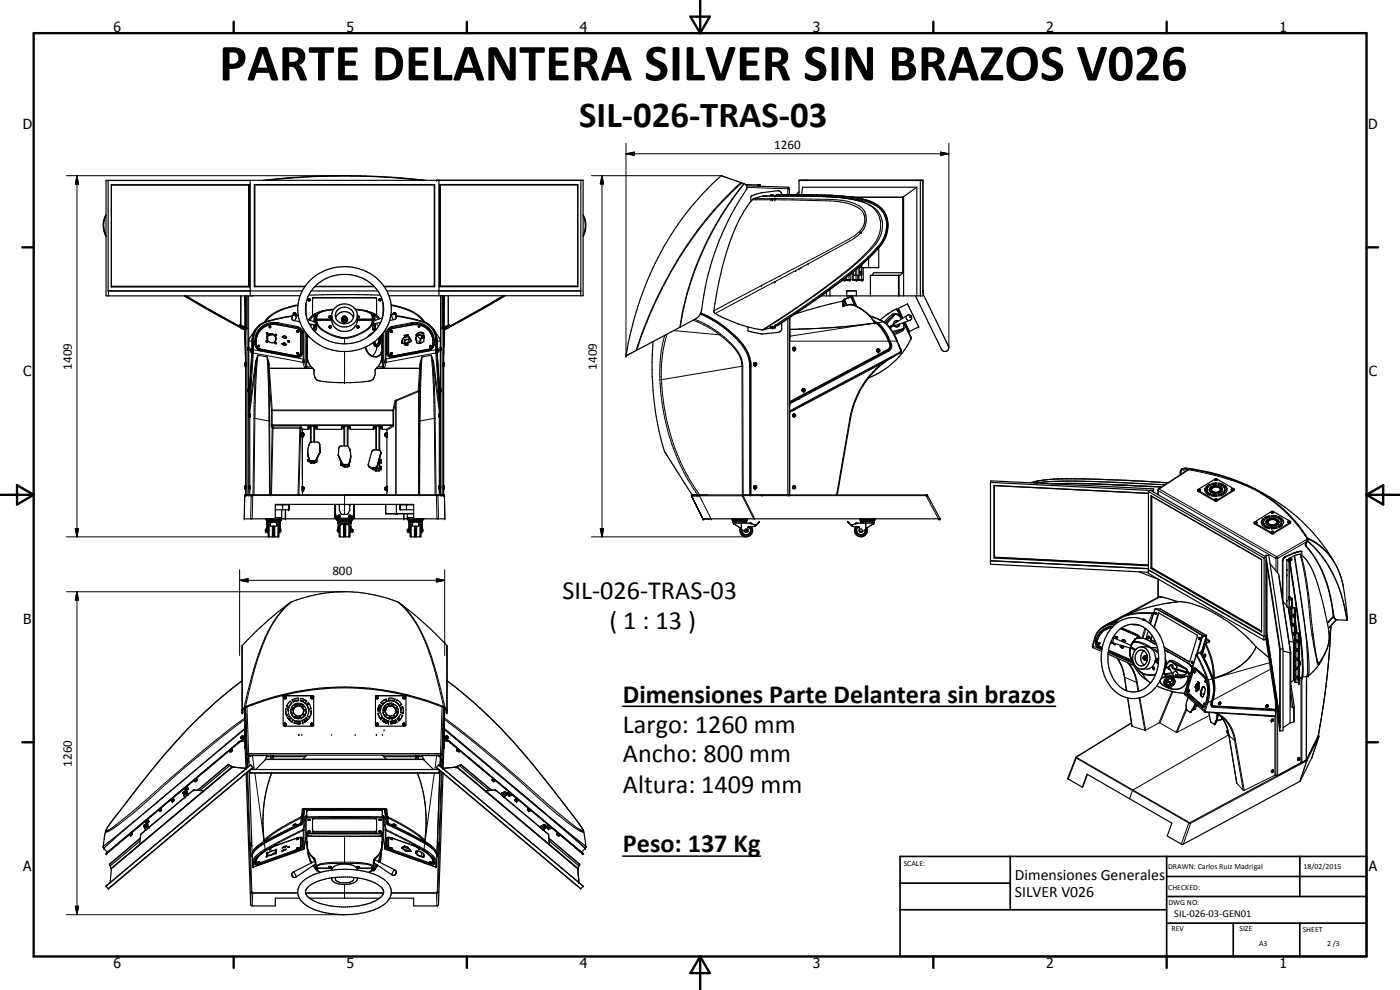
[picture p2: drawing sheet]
<svg xmlns="http://www.w3.org/2000/svg" width="420mm" height="297mm" viewBox="0 0 420 297" stroke-linecap="round" stroke-linejoin="round" font-family="sans-serif">
<defs><g id="words">
<text font-size="15.8" x="65.8" y="24.1">PARTE DELANTERA SILVER SIN BRAZOS V026</text>
<text font-size="11" x="173.8" y="38.2">SIL-026-TRAS-03</text>
<g font-size="7.9">
<text x="168.8" y="179.6">SIL-026-TRAS-03</text>
<text x="182.9" y="188.6">( 1 : 13 )</text>
<text x="186.9" y="210.8">Dimensiones Parte Delantera sin brazos</text>
<text x="186.9" y="219.8">Largo: 1260 mm</text>
<text x="186.9" y="228.8">Ancho: 800 mm</text>
<text x="186.9" y="237.8">Altura: 1409 mm</text>
<text x="186.9" y="255.8">Peso: 137 Kg</text>
</g>
<g font-size="4.7">
<text x="304.6" y="263.9">Dimensiones Generales</text>
<text x="304.6" y="269.3">SILVER V026</text>
</g>
<g font-size="4.2">
<text x="34" y="9.6">6</text>
<text x="104" y="9.6">5</text>
<text x="174" y="9.6">4</text>
<text x="244" y="9.6">3</text>
<text x="314" y="9.6">2</text>
<text x="384" y="9.6">1</text>
<text x="6.8" y="38.7">D</text>
<text x="410.6" y="38.7">D</text>
<text x="7" y="112.9">C</text>
<text x="410.8" y="112.9">C</text>
<text x="7" y="187.1">B</text>
<text x="410.8" y="187.1">B</text>
<text x="7" y="261.4">A</text>
<text x="410.8" y="261.4">A</text>
<text x="34" y="290.4">6</text>
<text x="104" y="290.4">5</text>
<text x="174" y="290.4">4</text>
<text x="244" y="290.4">3</text>
<text x="314" y="290.4">2</text>
<text x="384" y="290.4">1</text>
</g>
<g font-size="3.9">
<text x="232.3" y="44.6">1260</text>
<text x="21.6" y="110.9" transform="rotate(-90 21.6 110.9)">1409</text>
<text x="179.1" y="110.9" transform="rotate(-90 179.1 110.9)">1409</text>
<text x="99.8" y="172.6">800</text>
<text x="21.6" y="230" transform="rotate(-90 21.6 230)">1260</text>
</g>
<text font-size="3.1" x="352.4" y="275.2">SIL-026-03-GEN01</text>
<g font-size="2.4">
<text x="271.2" y="259.7">SCALE:</text>
<text x="350.6" y="260.8">DRAWN: Carlos Ruiz Madrigal</text>
<text x="391.2" y="260.6">18/02/2015</text>
<text x="350.6" y="267">CHECKED:</text>
<text x="350.6" y="271.4">DWG NO:</text>
<text x="351.6" y="279.3">REV</text>
<text x="372" y="279.4">SIZE</text>
<text x="391" y="279.6">SHEET</text>
<text x="377.9" y="283.8">A3</text>
<text x="398.3" y="283.8">2 /3</text>
</g>
</g></defs>
<g fill="none" stroke="#000" stroke-width=".35">
<path d="M32.5 54.1v33.2h58.2M33.4 55.5h41.3M74.6 55.5v30.4M74.9 55.4h-41.5v30.7h41.5M74.9 55.4l-.2 .1M74.9 55.4v30.7M75.1 54.1h-43.3v34.7l58.3-.1M76.3 55.4h54.2M76.3 55.4l.2 .1M76.3 55.4v30.6M76.5 55.5h53.8M76.5 55.5v30.4"/>
<path d="M78.9 54.1a211.4 211.4 0 0 1 47.5-.1l1.5 .1M79.7 54.1a213 213 0 0 1 24.4-1.3l8.8 .2 14.2 1.1M130.3 55.5v30.4M130.5 55.4l-.2 .1M130.5 55.4v30.6M131.7 54.1v34.6M131.9 55.4h41.5v30.6h-41.5M131.9 55.4l.2 .1M131.9 55.4v30.6M132.1 55.5v30.4M132.1 55.5h41.3M174.3 54.1v34.6"/>
<path d="M216.4 52.7h.1M216.4 52.7a91.1 91.1 0 0 0-28.5 54.1M216.5 52.7l6.1 2.2a1.39 1.39 0 0 1 1.4 2 82.6 82.6 0 0 0-13.6 36.8l-.7 1.2-.7 .6-21.1 11.3M223.8 55.4l4.4 .1v.4M224.1 55.8l12.3 .4 .5 .3v1.9M227.3 55.5h.7M231.2 58.8h.9M231.2 58.7l.2-.3h.4l.3 .3M234.6 58.4a1.16 1.16 0 0 0-1.3-1.2 22.7 22.7 0 0 0-7.6 1.5l-.4 .2v1.6M238.7 58.4l1.3 .1M238.8 58.4h-5.7l-.2 .4M239.8 58.4v-4.3h37.2v34.7h-30.5"/>
<path d="M239.8 54.1h37.2M239.8 57.5l-.9 .9M239.8 58.5h5.4M240.6 54.1h.1M241.2 54.1h.1M242.2 54.1h.1M244 58.5h2.3M246.2 58.5h1.2M247.3 58.5l.6 .1M247.8 58.6h1.6M249.2 58.6l5.4 .4M251.1 58.7l1.7 .1"/>
<path d="M254.5 59l.9 .1M255.3 59.1l3.2 .6M256.2 59.2l.9 .2M257.9 59.6l1 .1M258.7 59.7l1.1 .3M259.1 59.8l1.4 .4M270.9 59.2v22.6M271.2 59l-.2 .2h-15.3M271.2 59v29.8M275.2 56.2v32.6M275.2 56.2l-4 2.8M275.2 56.2h-34.3l-.3 2.3"/>
<path d="M276.2 54.1v34.7M31.8 64.4a6.9 6.9 0 0 0 0 6.6M175 64.4a7 7 0 0 1 0 6.6M258.2 79.8l.1 .3M258.3 79.7h.1M258.3 79.7v.4M258.5 79.5v2.9l-.2 .2M258.6 79.4v3.1l-2.3 .1-.2-.2v-.9M260 60.1l1.3 .4M260.6 60.2l1.2 .5M260.7 77.6v2.7M261.3 60.5l.2 .1"/>
<path d="M261.7 60.7l.7 .3a7.3 7.3 0 0 1 3.1 2.8l.2 .3a7.3 7.3 0 0 1 .8 4.3 10.9 10.9 0 0 1-3.3 6.5 75 75 0 0 1-9.9 8.8l-.6 .5M261.9 60.7a7.7 7.7 0 0 1 3.6 10.8l-1.2 2-1 1.2a68.1 68.1 0 0 1-9.6 8.7l-6.5 4.8M263.7 74.4v5.9h-5.1M32.5 87.3v1.5M33.4 85.9h41.3M55.3 88.8l9 5.2 9.1 5M55.8 88.8l3.9 2.3M55.9 88.8l1.9 1.2M59.6 91.1l11.9 6.6M61.5 92.2l6 3.3M71.9 97.5l.4 .2M72.2 97.7l-.3-.2-.5 .2"/>
<path d="M72.2 97.7h.1M72.2 97.7l1.3 .4M72.3 97.7h.1M72.4 98.2l.1 .2M72.4 97.7l.8 .3M72.5 98l.5 .1M72.5 98h.1M72.5 98.4v.1M73.1 98.1l-.8 .1h.9M73.2 98.2l-.1 .3h-.6M73.4 99v.6M73.4 89h.1"/>
<path d="M73.4 91.4h.1M73.5 88.8l-.1 11.4M73.7 88.8v11.4h-.2M73.7 98.2l.4 .1M74 98.3v.3M74.1 88.8v9.8h-.3v-.4M74.7 85.9l.2 .2M75.1 88.7v-34.6h99.9v34.6h-58.3M75.9 88.7v.1M76.3 99.6l-.2 .4M76.3 86h15.2M76.5 85.9h15.1"/>
<path d="M76.5 85.9l-.2 .1M76.7 98.9l-2.1 3.2v2.1M76.7 98.8l-.2 .4M77.2 99.9a4.3 4.3 0 0 0 .1 4.7l.9 .5 10.9 2 .7-.1M77.5 99.9l-.6 2.2M78.3 98.8l-.6 .9M80.2 99.9l-.2 .1M80.2 99.9l.1 .2M80.2 99.9l-.1 .3M81 98l.1 .1M81 98h.1M81 98.3h.1"/>
<path d="M81.1 98v.1M81.2 98.2v.1M81.2 98.3h-.1M81.2 98.2l-.3-.3 .1 .4M81.2 98l-.3-.1 .1 .4M81.2 98.2l-.1 .1M87.8 94.7l-2.1 .4a19.5 19.5 0 0 0-8 2.6l-1 1.1-.8 1.7M88.4 93.9l-.3 .2 .1 .4M88.4 94.1l.1 .3 .2-.3M88.5 94.1h-.1M88.5 94.1h.2M88.5 94.1h.1"/>
<path d="M88.6 94.1v.2M88.7 94.1h-.1M88.8 94.5h.1M88.8 94.5a.47 .47 0 0 0-.1-.6 .47 .47 0 0 0-.6 .1v.5M88.8 94.2v.3M89.1 99.3v.2M89.1 99.5l.3 .2M89.1 99.5l.1 .1M89.1 99.4l.1 .2M89.2 99.2l-.1 .1M89.2 99.2l.3 .1M89.2 99.6l.2 .1"/>
<path d="M89.2 99.3h.1M89.3 99.4l.1 .1M89.3 99.4h.1M89.3 99.2l-.2 .2M89.4 99.4v.1M89.4 99.6h.1M89.4 99.2l.1 .1M89.4 91.5a15.4 15.4 0 0 0-9.7 4.8l-.3 .3M89.4 99.6v.1M89.5 99.3v.2M89.5 94.5l-.6 .1M89.5 99.3l-.1 .4"/>
<path d="M89.6 94.8l-.9-.3a.88 .88 0 0 0-1.1 .6 .88 .88 0 0 0 .6 1.1l1.8 .4M91.6 85.9a12.1 12.1 0 0 0 5.5 18.2 15.2 15.2 0 0 0 16.9-3M91.6 85.9a14.7 14.7 0 0 1 24.6 1.6l.5 1.2M91.9 91.5l-.1 .1M91.9 90.8v3.8M92.2 95.8l2.5 .9M92.5 90.1v-.2a.28 .28 0 0 1 .4-.2 .28 .28 0 0 1 .1 .4M92.5 90v.1M92.5 90.1l.4 .1M92.7 88.6l8.5-.2 12.9 .2M92.7 90h.2M92.7 89.9v.1"/>
<path d="M92.7 89.8v.1M92.7 89.8v.2M92.7 89.9h.1M92.7 89.8h.1M92.7 97.2l2 .3M92.8 89.9l.1 .1M92.8 89.8v.1M92.8 89.8l.1 .2M92.9 90.2h-.2M93 90.1l-.1 .1M93 90v.1M93.4 87.3h20"/>
<path d="M93.8 94.7v-5.2l.3-.2h18.6l.3 .3v5.1M94.3 98.8l-.3 .2M94.4 86h18M94.4 97.5l-.2 1.1-.3 .2M94.5 97.6l.1 .5M94.6 85.9h17.6M94.6 97.6h-.1M94.6 97.6h.1M94.6 96.2l-.1 .4M94.6 96.2h.1M94.6 97.5v.1M94.6 96.2l.1 .2"/>
<path d="M94.6 98v.1M94.7 96.4h.1M94.7 96.7v.9M94.7 97.7h-.2l-.4 1.3M94.7 97.6l-.1 .4M94.8 96.4l-.1 .3M94.8 98.7l-.6 .5M94.9 96.1l-.2 .6M94.9 95.8h4.7M94.9 95.8l-.2 .6M94.9 95.2v.6M94.9 96.1l.1 .6"/>
<path d="M95.2 95.8v.2M98.8 98.1l.2 .2M98.8 95.1l.1 .2M98.8 98.3l.2 .1M98.8 98.3l.4 .1M98.9 94.8v.4M98.9 95.2l.2 .1M98.9 94.7l-.1 .5 .2 .1M99 98h.2zM99 97.8h.3M99 94.7h.2M99 97.8l-.2 .4"/>
<path d="M99 94.9h.1M99 94.9v.1h.2M99 94.9v.1M99 97.7l-.2 .3v.3M99.1 97.9l-.1 .1M99.1 94.9l.1 .1M99.1 94.9h.1M99.2 94.7l-.3 .1M99.2 94.7l.1 .1M99.2 95.3h-.2M99.2 98.3l-.2 .1M99.3 94.8l.1 .2"/>
<path d="M99.3 97.8l.1 .2M99.3 98.3h-.3M99.3 95.2l-.4 .1M99.3 98h.1M99.3 95.2l-.1 .1M99.3 97.8l.1 .1M99.3 98.3l-.1 .1M99.4 95l-.1 .2M99.4 98l-.1 .3M99.4 98.2l-.1 .1M99.4 98v.1M99.6 96a3.9 3.9 0 0 0 3.8 3.4 3.9 3.9 0 0 0 3.9-3.4"/>
<path d="M99.6 94.7v1.3M99.6 96l-4.7 .1M99.6 95.8h-4.5l-.1 .2M100.1 92.8a11.7 11.7 0 0 0-5.8 1.5l-.9 .7-.7 1M100.4 92.5a3.9 3.9 0 0 1 4.4-1 3.9 3.9 0 0 1 2.4 3.7 3.9 3.9 0 0 1-4.3 2.9 3.9 3.9 0 0 1-3.3-4zM100.7 95.3a2.85 2.85 0 0 1 2.7-1.8 2.85 2.85 0 0 1 2.7 1.8M101.3 93a2.8 2.8 0 0 1 3.2-.6 2.8 2.8 0 0 1 1.6 2.8 2.76 2.76 0 0 1-3.2 1.9 2.76 2.76 0 0 1-2.2-3.1zM102.5 95.9a.93 .93 0 0 0 .9 .9 .93 .93 0 0 0 .9-.9M102.5 95.9v.3M102.5 96.1a.96 .96 0 0 0 1.7 .3M102.6 95.8v.3M102.7 95.5l.1 .7 .7 .2"/>
<path d="M102.7 95.5a.78 .78 0 0 0 0 .8 .78 .78 0 0 0 .8 .3M102.7 96.2l.7 .4M102.7 95.3v.2M102.7 95.3l.5-.4h.5l.4 .4M102.7 95.4l-.2 .5M103 95.2l.4-.2 .4 .2v.4l-.4 .2-.4-.2zM103.4 96.4v.2M103.4 96.6h.1M103.4 95v.2M103.4 95.2l-.4 .2M103.4 95.2l.4 .2M103.5 96.4v.2"/>
<path d="M104.1 95.3v.7l-.6 .4M104.1 95.4l.2 .5M104.1 95.5l.1 .6-.3 .4-.4 .1h.2M104.2 96l-.5 .5M104.3 95.9v.3M106.6 92.8a13.7 13.7 0 0 1 5.9 1.5l1.4 1.3M107 98.1l.1 .2M107.1 98v.3M107.1 98.2l.2 .1M107.1 98.3l.4 .1M107.1 98.3l.2 .1M107.3 94.7v1.3"/>
<path d="M107.3 94.7l.3 .1 .2 .2-.4 .4-.1-.2h.3l.1-.3zM107.3 95.8h4.4l.1 .2M107.3 96l4.5 .1M107.3 95.8h4.7M107.3 97.9h.2M107.3 97.9l.2 .1M107.4 94.9h.1M107.5 97.9v.1M107.5 94.7v.1M107.5 97.8h-.3l-.1 .3M107.5 97.8l.1 .5M107.5 97.8l-.4 .2"/>
<path d="M107.5 94.9l-.2 .1M107.5 98.3l-.2 .1M107.5 97.8l.3 .2M107.6 98.3h-.3M107.6 98.3l-.1 .1M107.8 98l-.2 .3M107.8 98.1l-.2 .2M107.8 98v.1M111.6 95.8l.1 .2M111.8 96.1l.4 1.1M111.8 96.1h.1M111.9 96.1l-.1 .6"/>
<path d="M111.9 95.2l.2 1.4M112 98.7l.6 .5M112 96.6h.1M112.2 96.4l-.1 .2M112.2 97.5h.2M112.2 97.7h.1M112.2 97.7l.1 .1M112.3 96.2v-.3l-.1 .5M112.3 97.7v.1M112.3 97.7l.5 1.3M112.4 97.5l.2 1.1M112.4 97.1v.4"/>
<path d="M112.6 98.8l.2 .2M112.6 98.6h.1M112.6 98.6l.3 .2M113.4 87.2a9.9 9.9 0 0 1-5.2 15.1 12.2 12.2 0 0 1-16.1-6.8 9.3 9.3 0 0 1 .6-6.9M113.4 87.2a12 12 0 0 0-9.1-4.9 14.1 14.1 0 0 0-6.2 1.1l-1 .5a11.6 11.6 0 0 0-4.4 4.7M113.7 90l.2-.4 .4 .1v.5h-.4M113.7 90l.2 .2M113.8 90.1l.3 .1M113.9 90h.3M114 89.8v.1M114 89.9h.1M114 89.8h.1"/>
<path d="M114 89.9l-.1 .1M114 89.8l-.1 .2M114.1 89.9l.1 .1M114.1 89.8v.1M114.1 89.8l.1 .2M114.2 96.7l-2 .5v.5M114.3 90l-.1 .2M114.8 95.3l-2.6 1M115 91.5l.1 .1M115 90.8v3.8M115.2 85.9h15.1M115.3 86h15.2"/>
<path d="M116.1 87.3h58.2M116.7 88.7a11.4 11.4 0 0 1 .2 7.5M116.9 96.2l-1.3 2.9-1.6 2M117.2 98.9l.7-.3 5.5-1.1a5.2 5.2 0 0 1 6.3 6.5l-.5 .6-.5 .2-10.7 2a1.11 1.11 0 0 1-1.4-1.1v-5.6zM117.3 99.5l.2 .2M117.4 91.5a15.9 15.9 0 0 1 9.5 4.5l.5 .6M117.4 99.5h.1M117.4 99.5v.1M117.4 99.4h.1M117.4 99.4v.1M117.5 99.4l-.1 .1M117.5 99.4l-.1 .2"/>
<path d="M117.6 99.3l-.3 .1v.2M117.6 99.3l.1 .1M117.6 99.3l-.1 .4-.2-.1M117.7 99.4l-.4-.1v.2M117.7 99.5l-.2 .2M117.9 94.2h.5M117.9 94.2l-.6 .2M118 94.1l-.1 .1M118.2 94v.1M118.2 94l.2 .2M118.2 94l-.1 .2 .1-.1M118.4 94.2l.3 .2"/>
<path d="M118.4 94l-.2 .1M118.4 93.8l.3 .3-.1 .3M118.7 93.9v.6M118.7 94.4l.1 .3M118.7 94l-.5-.1-.3 .3M118.8 94.7l.1 .5-.2 .5-1.8 .5M118.8 94.7a44.3 44.3 0 0 1 9.2 2.2 6 6 0 0 1 3 4.1M125.5 98l.3 .1M125.6 98.1h.2M125.6 97.8l-.1 .2h.4M125.7 97.8l.1 .1M125.7 97.8v.2"/>
<path d="M125.8 97.9h.1M125.8 97.9l-.1 .1M125.8 97.7l-.3 .2M125.8 97.7h.1M125.8 97.7h-.1M125.9 97.7l.1 .2M125.9 98l-.1 .1M125.9 97.8h.1M125.9 97.8v.1M126 97.8v.1M126 99.8l1.2 .3M126 97.9l-.1 .1"/>
<path d="M126.1 99.7l1.1 .3v.8M126.1 99.7l-1 .5M126.1 99.7l-.9 .5M128.4 98.8a5.2 5.2 0 0 1 1.4 5.3l-.8 .7-11 2-1-.2M129.6 99.9a4.5 4.5 0 0 1 .1 4.5l-1.1 .7-10.7 2-.9-.1M130.3 85.9l.2 .1M132.1 85.9h41.3M132.1 85.9l-.2 .1M132.7 88.7v9.9h.3v-.4M132.8 98.3v.3M133.1 88.7v11.5h.2v-11.5M133.1 98.2l-.4 .1"/>
<path d="M133.4 98.1v.9M133.4 98.9l-.3 7.9v41.7M133.6 98.2h.9M133.7 98.1h.8l-.2 .4h-.5l-.2-.3M133.8 98.1h.5M134.3 98v.1M134.4 97.7l-.7 .3M134.5 97.7l-1.2 .4M134.6 97.7h-.1M134.9 97.5l-.4 .2M143.3 93.3l-8 4.4M145.3 92.2l-9.9 5.5-.5-.2-.4 .2"/>
<path d="M151 88.7l-3.9 2.4M151.1 88.7l-5.9 3.5M151.6 88.7l-18.2 10.3M210.3 94a29 29 0 0 1 14.1 12l.5 1.7 .3 1.7v39.1M210.3 93.9a33.5 33.5 0 0 1 13.3 10.3l1 1.9 .8 2.9v39.5M231.3 98.2l.1 .3 .7-.2M231.3 98.1l.8 .1h-.9M231.3 98.4l-2.8 .5M231.9 98l-.5 .1M231.9 98h.1M232.1 98.2v.1M232.5 97.7v.6"/>
<path d="M232.5 98l-.4 .2M232.6 97.6l9.5-6.2 7.4-5.3a90.6 90.6 0 0 0 13.8-11.9l.1-.1a8.8 8.8 0 0 0 2-9.7 7.8 7.8 0 0 0-5.7-4l-5.2-1-5.3-.4-20.1-.2a5.4 5.4 0 0 0-4.2 2.1 49.5 49.5 0 0 0-7.5 16.9 100.9 100.9 0 0 0-3.1 15.8l.8 .7a44.2 44.2 0 0 0 13.7 4.7M232.7 97.7v.6h-.6M232.9 97.5l-.4 .2M234.6 96.8l-.1 2.3-.9 .6-4.7 .5-1.5-.2-2.9-.7v-1.2M236.9 99.7h.1M236.9 95.7h.1M236.9 95.3v53.2M237 95.2v25.3l29.4-15.6a1.6 1.6 0 0 0 .2-2.5 12.4 12.4 0 0 0-3.8-5.5M246.7 88.6l-13.4 9.1-.4-.2-.4 .2M248.1 87.6v1.2M249.1 86.9v1.9"/>
<path d="M252.7 84.2l-11.2 8-8.3 5.5M253.1 91.7h.1M253.2 91.7v-1.1l-.3-.3-7.3 1.8-7 2.1M253.3 91.7h-.1M253.3 90l.3 .6M253.4 89.7l-.1 .3M253.4 89.7l.1 .1M253.5 89.8l-.1 .2M253.6 90.6h-.3v1.1M253.6 90.6l.4 1M253.9 83.3l-.1 .8-1.1 .1M254.1 88.8l.1-1.6h2.8v1.6"/>
<path d="M255.3 91.4h.1M255.3 91.4l-2 .3M255.3 88.9l-1.9 .8M255.3 88.9h.1M255.3 89.1l-2 .9M255.3 91.4a13.2 13.2 0 0 1 7.5 5.5M255.3 82.1v2h-1.2l-.1-.9M255.3 89.1l-1.8 .7M255.4 89h.1M255.5 88.8l1.2 3M255.5 88.9h-.2M255.6 89l-.3 .1"/>
<path d="M255.8 88.8l1.3 3.1M255.9 81.7l.1 2.4h1.4l.1-1.5M258.3 80.1h.1M258.3 81.7v.4M258.3 81.7h-.2l.2 .4M259.1 80.3l-.1 3.8h-1.2l-.1-1.5M261.1 94.8l1 .3a10 10 0 0 1 7 6.7l1.4 3.3-.2 .6-29.2 15.6M262.8 96.9h.1M268 97.4l.1 .1M268.1 97.5h.1M268.2 97.5v.1M268.2 97.6h.1"/>
<path d="M268.2 97.6l-1.2 .7M268.3 97.6l.3 .4 .7 .1M268.3 97.2l4-2.6a.86 .86 0 0 1 1.2 .3 .86 .86 0 0 1-.5 1.2l-4.4 1.6-.3-.2zM268.8 96.2l.3 .5M269 96.2l.2 .4-.2-.4M269.2 96.2a1.02 1.02 0 0 0-1.1 1.1l-1.2 .8M269.2 96.2l.4 .1zM269.3 98l-.2 .1M269.4 97.4l.3 .5M269.4 93h.1M269.6 97.4l.2 .4-.1-.3M269.6 98l-.3 .1"/>
<path d="M269.7 82.6v6.2M269.7 93.6l-.4-.8a5.4 5.4 0 0 0-2.8 1.4l-2.4 1.8M269.7 93.6l.8 1.5M269.8 82.6v6.2M270 97.5l-.7 .5M270 93.5l-.3 .1M270 97.2l-.1 .3M270.3 94.7h.1M270.3 94.7l.2 .1M270.3 94.7l.2 .3M270.4 95.2l.3 .4-.1-.2M270.5 95l.1 .2"/>
<path d="M270.5 95.1l.1 .3M270.5 94.8l.1 .6M270.6 95.3h.1M270.6 94.9h.1M270.6 95.2v.1M270.9 81.8l-.8 .8h-8.9v6.2M270.9 81.8h-8.7l-.5 .8M271 95.4l-1.4-2.9 2.8-1.3 3.3 6.9-2.7 1.3-1.4-2.8M271.3 96.8l.6 1.2M271.8 97.8h.3v.5M271.8 97.8l.1 .2M271.8 97.7v.1"/>
<path d="M271.8 97.7l-.1 .1M271.9 98l.3 .7M271.9 98l.2 .3M272.1 98.3v.1M272.1 98.4h.1M272.2 98.7l1.3 2.8-1.6 2.8a21.8 21.8 0 0 1-6.4 6.5l-4.9 2.7M272.5 98.5l-.3 .1M274.7 88.8l7.8 16M277 87.3h.1M277 88.2l7.5 15.3a1.17 1.17 0 0 1-.3 1.8 1.17 1.17 0 0 1-1.6-.5M73.4 100.2l.3 6.6v41.7M73.5 108.9l.3-.1v.9l-.4-.2z"/>
<path d="M73.5 109.6h.1M73.6 100.2l.2 8.6M73.8 109.7v36M74.3 104.3v.7l.3 .1M74.3 104.3h.1M74.4 105l.2 .1M74.4 117.1v.1M74.4 117.1v.2M74.4 117.1h.1M74.4 116.8l.4-.2v.9l-.4-.2zM74.4 116.9v.1M74.4 117v.1"/>
<path d="M74.6 104.2v.9M74.6 104.2l-.1 .1M74.6 104.3h-.2M74.6 105.1v15.4M74.6 117.5h.1M75.2 105.1h.1M75.2 105.2v.2M75.2 104.9h.1M75.2 105.2h.1M75.2 105v.1M75.3 105.5l.1 .1M75.5 104.7v.9"/>
<path d="M75.5 104.8h-.3v.7l.2 .1M75.5 105.5l-.1 .1M75.6 104.7l-.2 .1M75.6 104.7v.9h-.2M75.6 104.9l-1 15.6M75.7 101.9v2.8l-1.1 16.5v2.2l.4 .3v24.8l-1.5 .1-.2 7.1h9.3v-4.4h41.6v4.4h9.3l-.1-7M75.7 104.6l-.1 .2M75.7 101.9v1.1M75.9 100.5l-.2 1.4M75.9 100.5l-.2 .9M76.1 100.1l-.2 .4M76.8 102.2a5.3 5.3 0 0 1 6.5-4.7l5.6 1 .9 .6 .4 .9v5.7l-.4 .9-1 .2-10.7-2-.9-.5-.3-.5"/>
<path d="M76.8 102.2l.1 1.6M76.9 102.1v1.7M76.9 103.8l.7 .8 .5 .1M77.5 103.7l.1 .3M77.5 103.6l.4 .1-.1 .3M77.5 103.6v.3M77.5 103.6l.1 .4M77.6 104h.2M77.6 103.8h.2M77.6 103.8h.1M77.7 103.6l.2 .2M77.8 103.8h.1"/>
<path d="M77.8 103.9v.1M79.9 102.5l.1-.3 .3 .1v.3h-.3M80 102.4l.2 .1-.2 .1zM80 102.5v.1M80 100.2v-.3l.3-.1 .1 .3-.2 .1M80 100.2h.1M80.1 100.2h.1M80.2 102.5h-.1M80.3 100.1l-.1 .1M80.3 100.8v1.3M80.5 100.3a1.42 1.42 0 0 0 .2 2.2 1.42 1.42 0 0 0 2.1-.6 1.58 1.58 0 0 0-.8-1.5 1.58 1.58 0 0 0-1.6 0M80.8 100.2l-.2 .1"/>
<path d="M81 100.1a1.63 1.63 0 0 1 1.8 1.9M81.8 100.2l-1.5 .3M82.1 100.4l-1.9 .4M82.6 102.9v.1M82.6 102.9h.2l-.1 .2M82.6 103h.1M82.6 102.9h.2M82.6 100.5h.2l.1 .2M82.6 103l.1 .1M82.6 100.6l.1 .1M82.7 100.7l-.1-.2 .2-.2 .2 .3-.2 .2M82.7 102.2l-.2 .3"/>
<path d="M82.9 100.6l-.2 .1M84.7 103.1l.1 .2M84.7 103.1h.2M84.7 103.1h.1M84.7 101l.2 .1M84.7 101h.2M84.9 103.1l-.1 .2M84.9 103.2l-.1 .1M84.9 101h.1M85 101l-.1 .1M85 103h.6v.5M85.1 100.9l.6 .1v.5"/>
<path d="M85.2 100.8l-.2 .3 .2 .4h.5M85.2 102.9l-.2 .4 .3 .3 .3-.1M85.2 100.8l.4 .2 .1 .5M85.3 103l.3 .2v.3M85.9 103.4h.1M85.8 103.3l.1 .1M85.9 101.2v.1M86.5 102.2l.3 .2M86.5 102.2l-.1 .4h.4M86.8 102.4l-.1 .2M88.8 106.8h.6M89.1 106l.2 .2"/>
<path d="M89.2 105.8l.3 .1M89.2 105.8l-.1 .1M89.2 106h.2M89.3 106.2h.2M89.3 106.2h.1M89.3 105.9v.1M89.3 105.9l-.1 .1M89.3 105.9l.1 .1M89.4 106h.1M89.4 106.2h.1M89.5 105.9l-.4-.1 .2 .4M89.5 105.9v.3"/>
<path d="M89.5 105.9v.2M89.9 106.5l-.5 .2M92.1 100.2v8.4h.4M92.1 101.9v.3M92.1 104.4v.8M92.1 106.1h.1M92.1 100.4v.5M92.1 105.3l.4 3.2M92.1 100.4h.1M92.3 100.6l-.2 .2v5.3M92.5 108.5l.7 1.3 1 1.1a2.86 2.86 0 0 0 1.6 3.4 53.1 53.1 0 0 0 15.1 0h.2a2.57 2.57 0 0 0 1.5-3.3l.3-.5M92.5 100.8l-.3 .4"/>
<path d="M93.9 110.5h-13.1l-.2 .2M112.4 102.5l.3 .8 .5 .4M112.5 102.5l.3 .8M112.8 103.3h.1M112.9 110.5h13.2l.1 .2M113.6 101.5a1.4 1.4 0 0 1-.7 1.9M113.7 101.4a1.89 1.89 0 0 1-.6 2.1M113.9 101.2l.1 .2a1.49 1.49 0 0 1-.6 2.1l-.6-.2M114 101.1a1.65 1.65 0 0 1-1 2.6l-.6-.6-.1-.5M114.3 108.6l-.4 .9-1 1M114.3 100.8l.3 .4M114.5 100.6l.2 .2"/>
<path d="M114.6 100.4l.2 .5M114.7 106.1h.1M114.7 105.3l-.4 3.3M114.7 103.2l-.2 2.1M114.8 100.2v8.4h-.5M114.8 101.1l-.1 .8M114.8 104.5l-.1 .2M117 106.6h.1M117.3 106.2h.2M117.3 106v.2M117.4 105.8l-.1 .2M117.4 105.8h.1"/>
<path d="M117.4 106h.1M117.4 106v.1M117.4 105.9h.2M117.5 106h.1M117.5 106l-.1 .1M117.5 105.8l.1 .4M117.6 105.9v.3M117.6 106.2h-.1M117.6 106.2l-.1 .1M120.6 102.8l.3 .1M120.7 102.2v.8l1.1 .1 .7-.2M120.7 102.2l-.1 .7"/>
<path d="M120.9 101.9v1.1M121.4 100.6l1.1-.2zM121.4 102l.1 1.1M121.5 102.9h1.1M121.6 103.5l.8-.1zM121.6 103.5h.1M121.6 101l-.5 .4-.4 .8M121.6 102h-.2M121.7 101l-1 1.2M121.9 101.9l-.5 .1M121.9 100.8l-.3 .2M121.9 100.8l.1 .1"/>
<path d="M121.9 100.8l.3 .1M122 100.9l-.3 .1M122 100.9h.2M122.2 100.9l.7 .4 .4 1M122.5 100.5l-1.1 .1M122.5 102.9l-.5 .2M122.7 101.6v.2M122.7 101.8h.1M122.7 101.8l-.8 .1M122.7 101.6l.3 .1M122.7 101.6v.1M122.7 101.7v.1"/>
<path d="M123 101.7h.1v.5M123 101.7h.1M123 101.6l-.3 .1M123.1 102.2h.2M123.2 102.5l-.7 .4M123.3 102.1l-.2 .1M123.3 102.3l-.1 .2M123.3 102.3l-.1 .3M124.8 101.3v.7h.2M124.8 101.3h.2M124.9 101.2l-.1 .1M124.9 101.2l.1 .1"/>
<path d="M124.9 100.5v.7M124.9 100.5l1.2 1.1 1.1-.1M125 100.5v.8M125 101.3v.7M125 100.5l2.2 .4M125 102v.8M125 102l.2 .9M125.1 100.2l-.2 .3M125.2 100.2l2 .4M125.8 102.4l.1 .2zM125.8 102.4h.1M126.5 100.8v.8"/>
<path d="M127.2 100.8v.7M127.2 100.8h.1M127.2 101.5v.9a1.75 1.75 0 0 1-2.2 .4v-.8M128.9 103.9l.1 .2 .3-.2M128.9 103.8v.1M128.9 103.8h.4M128.9 103.9l.3 .1M129.1 103.8h.1M129.1 103.8v.1M129.1 103.9h.1M129.2 103.6l-.3 .2M129.2 103.7l.1 .1"/>
<path d="M129.3 103.8v.1M129.3 103.8l-.1 .2M129.3 103.9l-.1 .1M131 101l1.2 20.2v2.2l-.3 .3v24.8h1.3l.1 .2M131 101l-.8-2.1 2 3.2v18.4l-1.1-15.6M131 101l.1 .4M131.1 101.9v2.9M131.3 104.7v.9M131.3 104.7l.3 .1v.7l-.3 .1M131.5 105.5l-.1 .1M131.6 105.1h.1M131.6 104.9v.2"/>
<path d="M131.6 105v.2M132.1 104.2v.9M132.2 116.6l-.2 .9 .4-.2v-.5l-.2-.1M132.2 105.1h.1M132.2 104.3h.3v.7l-.2 .1M132.4 105h.1M132.4 104.3h.1M133 108.8l.4 .2-.1 .6M133.2 100.2l-.2 48.3M133.3 109.6l-.3 .1M133.3 109.6h.1M187.9 106.8h.1"/>
<path d="M196 102.5a85.6 85.6 0 0 0 3.5 33.2l8.2 12.8M226.2 109.2l.2 .4M226.2 109.3l.1 .3M226.3 109.5l.1 .1M226.3 108.9l-.1 .4M226.4 109.6l.2 .1M226.4 109.6h.3M226.4 109l-.1 .1M226.5 108.9l-.1 .1M226.6 108.8l-.2 .1M226.7 109.6h.1M226.7 108.8l.4 .3v.3"/>
<path d="M226.7 109.1l.1 .1M226.8 108.9l-.5 .1-.1 .2M226.8 108.9l.2 .5M226.8 109.2h.1M226.8 109.2v.1M226.8 109.3h.1M226.8 109.3l-.2 .2M226.8 109.2h-.3l.1 .3M227 109.6h-.7M227 109.5l-.2 .1M227.1 109.4l-.1 .2M236.9 102h.1"/>
<path d="M237.9 104.9v-.2l.3 .3M238 104.9l.1 .2M238.1 104.4l-.2 .2M238.2 105.1h.1M238.3 104.2l.3 .1M238.3 104.2l-.4 .2M238.3 104.2h-.1M238.3 104.5l-.1 .3 .3-.1M238.3 104.5h.2M238.5 104.3l-.6 .2 .1 .5 .3 .1M238.5 104.5v.2M238.5 104.6v.1"/>
<path d="M238.6 104.3l.1 .6-.4 .2M238.6 104.3l.2 .2-.1 .4M238.7 104.9l-.5 .1M238.7 104.5v.1M239.2 119.4v.3l.5-.3M239.7 119.1v.3M239.7 119.4l-2.7 1.5v27.6M240.8 116.8v.6M240.8 117.4l.3 .1M240.9 116.7h.5l.2 .2M240.9 117.4l.1 .1M240.9 117.4l-.2-.3 .4 .4"/>
<path d="M241.1 116.6l-.3 .2M241.2 116.7h.1M241.2 116.9l.1 .1M241.2 116.7l-.5 .3 .2-.3M241.2 116.9l-.2 .1 .2 .3 .1-.3M241.2 116.7l.4 .2M241.6 117.2l-.6 .3M241.6 116.9v.3M241.6 117.2l-.4 .3M263.1 105.1v.1M263.2 105.3v.2M263.2 105.4l.2 .1"/>
<path d="M263.3 105.5l.1 .1M263.3 104.8l.6 .1a.45 .45 0 0 1 .1 .6 .45 .45 0 0 1-.7 0 .45 .45 0 0 1-.1-.6M263.3 104.9h-.1M263.4 104.8l.6 .2-.1 .4-.3 .2M263.4 104.7l-.2 .2v.5M263.4 105.5l.2 .1M263.4 104.8l-.2 .1M263.6 104.7h-.2M263.6 105l-.2 .1 .2 .2M263.6 105l.1 .1M263.7 105.1v.1M263.7 105.2l-.1 .1"/>
<path d="M263.9 105.5h-.1M268.8 106.6a26.6 26.6 0 0 0-13.4 18.2l-4.1 23.7M282.5 104.8h.1M74.6 120.5h.1M74.7 123.5h.1M74.8 124.2l-.2 .3 .2 .6M74.8 124.2h.1M74.8 125.1h.1M75 124.2v.9M75 124.4v.6M75 125h.1M75 124.5v.4"/>
<path d="M90.6 129.8h.4v1.3h-.4zM90.7 129.8l.1-1h1.6v-.9h2.8v.9h7.3v-.9h2.7v.9h6.8v-.9h2.7v.9h1.3l.1 1M90.7 131.1l.1 14.9M91 129.8v1.3M91 130.7h.3M91 130.2h.3M91.1 130.2v.2M91.3 130.6v.1M91.3 130.2v.4M91.3 130.2l.1 .4M91.3 130.6h.1M91.4 130.6l-.1 .1"/>
<path d="M92.4 135.9l.3 1.5M92.4 135.9l.3 1.8M92.4 136.3l.2 .9M92.4 128.3h.8M92.4 128.1h.8M92.5 137.8v.5M92.5 138.3h.1M92.5 137.8h.1M92.6 137.2l.1 .5M92.6 137.2l.1 .4M92.6 137.3l.1 .3M92.7 137.5l.2 .5"/>
<path d="M92.7 137.6l.2 .4M92.7 137.7l-.1 .7h.3M92.7 133.6l-.1 .3M92.7 137.7l.3 .5M92.7 137.7l.2 .3M92.8 137.8v.6h.2M92.9 138l-.1 .1M92.9 138.1h.1M92.9 138v.1M92.9 138l.1 .2M92.9 138.1l.3 .2M93 138.3v.1"/>
<path d="M93 138.2h1.6M93.1 138.3l.1 .2M93.1 138.4h-.1M93.2 138.3l.1 .6h1M93.2 127.9v4.8M93.2 132.7l2.4 .1 .3 .3 .1 .8M93.2 132.7a3.8 3.8 0 0 0-.8 3.2M93.3 138.3h-.1M94.3 138.3v.6h-1v-.6h1.1M94.3 138.3h.1M94.4 128.3h.8M94.4 128.1h.8"/>
<path d="M94.4 138.9h-.1M94.4 127.9v4.7M94.4 138.3v.6M94.6 138.3v.3h-.2M94.7 138.2l-.1 .3M94.7 138.4h.3M94.8 138.4h.2M94.8 138.1l-1.6 .2M94.8 138l-.2 .2M94.9 138l.1 .1M95 138.4h.1M95 137.8v.6"/>
<path d="M95 138.3v.1M95 137.9l-.4 .3M95.7 136.3l-.8 1.7M95.7 136.4l-.5 1.1M96 133.8v.6M96 134.3v.5M96 135.6l-1.1 2.4M96 134.7v1M96 135.6v.2M101.5 136.6l.2 .3M101.5 136.7l.4 .8-.2-.5M101.6 136.9h.1"/>
<path d="M101.7 136.9l.2 .6M101.9 137.5l.8 1.7M101.9 137.5l.2 .5M102.1 138l.3 .6M102.3 139v.4M102.3 139.4h.1M102.3 139h.1M102.4 138.5l.2 .6M102.5 128.3h.7M102.5 128.1h.7M102.5 139l.1 .1M102.6 139.1v.5l.3 .1v-.3"/>
<path d="M102.6 139.1h.1M102.6 139.1l.2 .2M102.6 139l.1 .1M102.7 139.1l.2 .3M102.7 139.1l.2 .2M102.8 139.3v.4M102.8 139.5h-.4v-.6h.1v.7M102.8 139.3l.1 .1M102.8 139.5v.1M102.9 139.4h.2M102.9 139.3l.2 .1M102.9 139.4l.1 .4h.2"/>
<path d="M103.1 139.4h1.4M103.1 139.4l.1 .1M103.1 139.4h1.3M103.2 127.9v5.9M103.3 139.5h-.1M103.4 139.5v.6M104.3 139.5v.6M104.4 139.4v.3M104.4 128.3h.8M104.4 128.1h.8M104.4 139.4v.7h-1.1l-.1-.6M104.4 127.9v6"/>
<path d="M104.4 139.4v.1M104.6 134l-.3-.2h-2a1.24 1.24 0 0 0-.7 1.6l-.1 1.3M104.6 134l.5 1.2 .1 2.1M104.6 134h.1M104.6 139.3l-.2 .1M104.7 139.2l-.2 .2M104.7 139.2l-.1 .1M104.7 139.1l-.1 .3M104.7 139.1v.1M104.8 139.2h.1M104.8 139.3v.2M104.8 139l-.1 .2"/>
<path d="M104.8 139v.6h-.2M104.8 139v.1M104.9 134.7l.1 .4M104.9 138.8l-.1 .2M104.9 138.7l-.2 .5M105 138.7l-.1 .1M105 138.5l-.3 .7M105 138.4l-.1 .4M105 138.4v.3M105.1 137.8l-.1 .7M105.2 137.7l-.4 1.2M105.2 137.4l-.1 .4"/>
<path d="M105.2 137.1l-.1 1.1M105.2 137.2v.3M110.5 139.4l.1 .2M110.5 139.4l.1 .1M110.6 139.6l.1 .4M110.6 139.5v.4M110.6 139.9l.2 .1M110.6 139.7l.5 .5M110.7 140l.3 .3M112 128.3h.8M112 128.1h.8M112.8 127.9v7.1"/>
<path d="M113.2 140l-.1 .1M113.2 139.9l-.1 .2M113.2 139.7v.1M113.3 139.8l-.4 .5M113.3 139.8l-.1 .1M113.8 137.9l-.5 1.9M113.9 139.9l.5 .1v.8h-.5M113.9 137.9h.5M113.9 135.2l.4 .6M113.9 128.3h.8M113.9 128.1h.8M113.9 137.4v3.8h-1.1v-.9"/>
<path d="M113.9 127.9v7.3M113.9 135.2l-1.7-.2-.5 .3-1.2 4.1M114.1 137.9l-.2 .9M114.1 139.9v.9M114.1 138h.1M114.1 137.9v.8h.3v-.8M114.1 140v.8M114.1 138.3h.2M114.2 136.1l-.9 3.7M114.3 136.1l-.5 1.9M114.3 135.7v.4M114.3 136l-.9 3"/>
<path d="M114.3 135.8v.3M114.3 137.9l.1 .1M114.3 138.3h.1M114.3 135.9v.3M114.3 135.8l-.1 .3M114.4 138.6l-.3 .1M114.4 138.2l-.1 .1M115.6 130.7h.3M115.6 130.2h.3M115.6 130.2v.5M115.7 130.2v.5M115.7 130.2v.4"/>
<path d="M115.7 130.2h.2M115.7 130.6h.1M115.9 129.8h.3v1.3h-.3zM115.9 129.8v1.3M116.1 131.1v14.9M116.3 130.2v.5M131.8 124.2h.1M131.8 125.1h.1M131.9 124.2l.2 .3-.2 .6M238.2 124.6l.1-.1 .2 .3zM238.7 124.4l-.2-.2a.46 .46 0 0 0-.6 .3 .46 .46 0 0 0 .3 .6M238.7 124.5l-.1 .4-.3 .2"/>
<path d="M238.7 124.5l-.6-.2-.2 .4 .3 .4M238.7 124.5v.5l-.5 .1M73.7 145.7v1M73.7 145.8l-.3 .1v.6l.3 .1M73.8 146.7v1.8M74.8 146.6h.1M74.8 145.8l-.2 .2 .2 .6M75 145.7v1M75 146v.4M75 146v.3M79.7 158.9l.1 .5M79.7 158.9h.1"/>
<path d="M79.8 155.7v.2h4.6v-.2M79.9 158.7v.9h.3M79.9 159.2h.3M80 155.9v.3h.9M80 156.6h.1M80.2 158.5v.2M80.2 158.7l-.4 .1 .1 .7M80.2 157v2.6h.3M80.2 157h1l.3-.4h1.2l.3 .4h1v2.6h-.4M80.2 157.4h1M80.4 159.4h.1M80.4 158.9h.1"/>
<path d="M80.5 156.6l-.3 .4M80.5 158.7h.1M80.5 157.9l-.3 .1M80.5 157.6v3.3l.3 .2 1.2-.2v-3M80.9 156l-.1 .6h-.7l-.1-.4M80.9 155.9l-.9 .1M81.2 157.6h-.8l.1 2M81.2 156.8l.2-.2h1.4l.2 1.3h-1.8v-1M82 159.6h.2M82 158.7h.2M82.1 159.4h.1M82.1 158.9h.1"/>
<path d="M82.1 158.7v.9M83 157.6h.8l-.1 2M83 157.4h1M83.3 155.9v.3h.9v-.3M83.3 156h.9M83.4 156.2v.4h.7v-.4M83.6 157.9l.4 .1M83.6 158.7h.1M83.6 157.6v3.3l-.2 .2-1.2-.2v-3M83.7 159.4h.1M83.7 158.9h.1M83.7 156.6l.3 .4v1.7"/>
<path d="M84 159.4h.1M84 158.9h.1M84 158.7h.3v.8h-.3zM84 159.1h.3M84.5 153v2.7h-4.8M84.5 155.7h16.2M84.6 151.3l.3 .2M84.8 151.3v1.7M85.7 153v2.7M86.6 151.3v1.7M86.6 151.5h.3M86.8 151.3l.1 .2"/>
<path d="M86.9 151.5l-.1 1.5h-4.2M90.7 146h.4v1.2h-.4zM90.8 147.2v1.3M91.1 146.8h.2M91.1 146.3h.2M91.2 146.3v.3M91.3 146.3v.5M100.4 151.3v4l.5 .4 5.3-.1 .2-.3v-4M100.7 151.3v4l.1 .2 5.3-.1v-4.1M100.7 154.3l.5 1.2M101.1 155.7v.2h4.6v-.2M101.2 159.1h.3"/>
<path d="M101.3 156h.9M101.3 155.9v.3h.9v-.3M101.4 156.2v.4h.7v-.4M101.4 155.5v-.4h.7v.4M101.5 151.3l.3 .2a3.7 3.7 0 0 0 .6 2.7h2a3.9 3.9 0 0 0 .7-2.7l.3-.2M101.5 158.7h-.3v.8h.3M101.5 159.4h.1M101.5 154.7v.4M101.5 158.3h.2M101.5 158.1a2.27 2.27 0 0 1 3.8 0M101.5 158.9h.1M101.5 154.7h.5"/>
<path d="M101.8 158v1.6M101.8 156.6l-.3 .2v1.7v1.1h.3M102 154.7v.4M103.2 157.2l.1 .2M103.3 157.4v3.5l-.2 .2-1.2-.1-.1-3.1M103.3 157.4h.2M103.3 157.9h.2M103.3 157.5h.2M103.3 159.6h.2M103.3 158.7h.2M103.4 159.4h.1M103.4 158.9h.1"/>
<path d="M103.4 158.7v.9M103.5 157.4v3.5l.2 .2h1l.3-.3v-2.9M103.7 157.2l-.2 .2M104.6 156h.9M104.6 155.9v.3h.9v-.3M104.7 156.2v.4h.7v-.4M104.7 155.5v-.4h.7v.4M104.8 154.7h.5M104.8 154.7v.4M105 153l-.1 .1M105 156.6l.3 .2v1.7v1.1h-.3M105.1 158v1.6"/>
<path d="M105.1 158.3l-.5-.8-1.6-.3a1.26 1.26 0 0 0-1.2 1.5M105.1 158.3h.2M105.1 158.3l-.1 .4M105.3 158.7l.4 .1v.7h-.4M105.3 159.1h.3M105.3 154.7v.4M105.6 158.7v.9h-.3M105.7 158.9h.1M105.8 158.9v.5M105.8 158.9l-.1 .5M106.1 154.3l-.5 1.2M106.2 155.7h16"/>
<path d="M110.8 140.1l.4 .2M111.1 140.2h1.7M111.2 140.3l.3 .1M111.2 140.3l1.4 .1M111.7 140.4l.1 .2M111.8 140.6h.1M111.8 140.4v.2M111.9 140.4v.3h.4M112 140.4l.1 .4v-.4M112.1 140.4l.2 .1M112.3 140.4v.4l.2-.4M112.5 140.6h.3"/>
<path d="M112.6 140.4v.6h.2M112.7 140.3h.1M112.8 140.3l-.2 .1M112.8 140.7h1.1M112.9 140.7h.9v.5h-.9zM113.1 140.1l-.3 .2M114.1 140.7h.1M114.1 140h.1M114.1 140.1h.2M114.1 140.5h.2M114.3 140.5l.1 .1M114.3 140.1l.1 .1"/>
<path d="M114.4 140.4l-.1 .1M114.4 140l-.1 .1M115.6 146.3v.5M115.6 146.8h.3M115.6 146.3h.3M115.7 151.3l.1 2.9h8.4M115.8 151.3v2.8h8.4M115.8 146.7l-.1 .1M115.8 146.4v.4M115.9 146h.4v1.2h-.4zM116.1 147.2v1.3M118.9 154.1v.1"/>
<path d="M119.1 151.3l-.2 2.8M120 151.3v1.7h4.2M120 151.5h.2M120.2 151.3l.1 1.7M121.1 155.3v-1.1v1.5M122 151.3v.2l.2-.2M122 151.5v1.5M122.2 154.2v1.5h5M122.3 158.9l.1 .5M122.3 158.9h.1M122.3 158.9v.5M122.4 155.7v.2h4.6v-.2"/>
<path d="M122.5 158.7v.9h.3M122.5 159.2h.3M122.6 155.9v.3M122.7 156.2v.4h.7v-.4M122.8 158.5v.2M122.8 158.7l-.4 .1v.7h.1M122.8 157v2.6h.2v-2h.8M122.8 157h1l.3-.4h1.2l.3 .4h1v2.6h-.3M122.8 157.4h1M123 159.4h.1M123 158.9h.1M123.1 159.6h.1"/>
<path d="M123.1 156.6l-.3 .4M123.1 158.7h.1M123.1 157.9l-.3 .1M123.1 157.6v3.3l.3 .2 1.2-.2v-3M123.5 156l-.9 .2M123.5 155.9v.3h-.9M123.9 156.8l.1-.2h1.4l.2 .3v1h-1.8v-1M124.6 158.7v.9M124.7 159.4h.1M124.7 158.9h.1M124.7 159.6h.1M124.7 158.7h.1"/>
<path d="M125.6 157.6h.8v2M125.6 157.4h1M125.9 156h.9M125.9 155.9v.3h.9M126.3 157.9l.3 .1M126.3 158.7l.1 .9M126.3 157.6v3.3l-.2 .2h-1.1l-.2-.3v-2.9M126.3 156.6l.3 .4v1.7M126.4 159.4h.1M126.4 158.9h.1M126.6 159.4h.1M126.6 158.9h.1"/>
<path d="M126.6 158.7h.3v.8h-.3M126.6 159.1h.3M126.8 155.9l-.1 .7h-.7v-.4M131.8 145.9l.1 .5M131.8 146h.1M131.9 145.7v1M132 145.8l.2 .2v.4l-.2 .2M133 145.7h.1M133 146.7h.1M133.1 145.8l.3 .1v.6l-.3 .1M133.3 148.6h.1M207.5 148.8h.1"/>
<path d="M219.7 155.7h4.7v.2h-4.7zM219.9 156h.9M219.9 155.9v.3h.9v-.3M220 156.2v.4h.7l.1-.4M220.2 155.7h.1M220.4 156v.2M220.4 156.6l-.3 .5 1.9 1.2 1.6 1.3 .8-.2v-1.1l.3-.3M220.4 156l.1 .2M220.6 155.7h.1M222.5 157h2.1l2 .4v.2M223.2 156h.9M223.2 155.9v.3h.9v-.3"/>
<path d="M223.3 156.2v.4h.7l.1-.4M223.5 155.7h.1M223.6 156.6l.4 .4M223.7 158.9h.5l.1 .4-.4 .2-.3-.3zM223.7 156v.2M223.7 156l.1 .2M223.8 158.7l.4 .1 .2 .4-.3 .4-.4-.1-.2-.4zM223.8 159v.3M223.8 159.3v.1M223.8 158.9v.4M223.9 155.7h.1M224 158.9l.2 .2-.4 .2"/>
<path d="M224 158.9l.2 .1M224 158.9l-.2 .1M224.2 159.3l-.4 .1M224.7 158a1.35 1.35 0 0 1-.2 2.4 1.35 1.35 0 0 1-1.8-1.6M225 157h.5l.1 .2M225 157v.1M225.5 158a1.94 1.94 0 0 1-1.3 3.1 1.94 1.94 0 0 1-2-2.7M226.2 146.1l.1 .4M226.3 146.4l.3 .2M226.5 146.6l.1 .1M226.5 157.8l-.3 .2h-1.5M226.6 157.6l-.1 .2"/>
<path d="M226.6 145.7l-.3 .1M226.7 146l.1 .1M226.8 146.3h-.2M226.8 146.3h.1M226.8 146.1v.2M226.8 146.1h.1M226.8 146.1h-.3l.1 .2M227 145.9l-.4-.2-.4 .3M227 146l-.5-.2-.3 .4 .2 .4h.3M227 145.9l.1 .1M227 146.5l-.3 .1M227 146.4l-.3 .2"/>
<path d="M227 146v.3M227.1 146v.3M227.1 146.3l-.1 .2M227.9 156.6l-1.3 1M227.9 156.5l.1 .1M227.9 156.5v.1M227.9 156.6h.1M227.9 156.6l-1.2 1.3-.2-.1M237.9 146.3l.5 .3M237.9 146.3l.4 .3M238.2 146.1h.3v.2h-.3zM238.6 145.9h-.6l-.1 .4"/>
<path d="M238.6 146.5l-.2 .1M238.7 146l-.3-.3-.3 .1-.2 .5M238.7 145.9v.4M238.7 146v.4M238.7 146.4l-.3 .2M238.7 146.3v.2M254.5 156.5l1.1 1.4 .2-.1M254.5 156.6l1.2 1M254.5 156.5v.1M256.8 158a1.94 1.94 0 0 0 1.3 3.1 1.94 1.94 0 0 0 2.1-2.7M257.3 157h-.5l-.1 .2M257.3 157v.1"/>
<path d="M257.6 158a1.35 1.35 0 0 0 .2 2.4 1.35 1.35 0 0 0 1.9-1.6M258 155.7h4.6v.2h-4.6zM258.1 158.7h.5l.2 .4-.2 .4h-.5l-.2-.4zM258.2 156h.9M258.2 155.9v.3h.9v-.3M258.3 156.2v.4h.7v-.4M258.4 155.7h.1M258.6 156l.1 .2M258.7 156.6l-.3 .4M258.9 155.7h.1M259.9 157h-2.1l-2.1 .4v.2M261.5 155.9l.9 .1"/>
<path d="M261.5 156l.1 .6h.7v-.4M261.7 155.7h.1M261.9 156.6l.3 .5-1.9 1.2-1.5 1.3h-.6l-.3-.3-.1-1.2-1.7-.1-.4-.4M261.9 156l.1 .2M262.2 155.7h.1M262.4 155.9v.3h-.9M278.3 148.6l3.8 7.1h-71.2l-3.4-6.9M278.4 148.7l-.2-.2h-70.6l-.1 .3M297.3 144.7v24.6l47.3 2.4M297.3 144.7v-.4l48.9 2.4M297.3 144.7l47.9 2.5M298.3 145.7l.1 21.6"/>
<path d="M298.3 145.7l46.4 2.3M298.3 145.7v21.7M309.3 144.8l3.8-.7a70 70 0 0 1 12.1-.4l12.7 .4 12.6 .8M315.5 145.2l2.2-.1a66.8 66.8 0 0 1 11.1 .2l4.3 .1M316.3 145.2h11.9l14 .6M333.8 145.5l12.8 .5h1.5l.3 .3-6.1-.5M344.7 147.5l.6-.4 34.7 20M344.7 147.5v23.5M344.7 147.5l34.7 20M345.3 147.2h.8M345.4 148.8l33.2 19.1v21.8l-33.2-19.1M345.4 148.8l.2 .1v21.5"/>
<path d="M345.4 148.8v21.8M345.6 148.9v21.5M346.1 147.2v.4M346.2 146.7v1M346.2 146.7l-.1 .5M354.4 142.3a1.12 1.12 0 0 1 .5-1.7 18.7 18.7 0 0 1 7 .9 45.6 45.6 0 0 1 29.8 18.9l.8 1.2-.1 .8M354.4 142.2h.1M354.9 140.8a4 4 0 0 1 2.6 0 52.7 52.7 0 0 1 27 11.6 38.6 38.6 0 0 1 7.8 9.4l-.6 1.7 1.7 2.2M354.9 140.8l.7 .7M354.9 140.8l-.5 .8v.6M356.4 141l-8.7 5.7-.2 1.7M359.7 147.1v.1"/>
<path d="M359.7 146.9v.1M359.7 147.1h.6M359.7 146.9v.3M359.9 147h.2M360 146.9v.1M360 146.9l-.1 .1M360 147h-.1M360 147h.1M360 146.9l.1 .1M360.2 146.9h-.5M360.2 146.9v.3M360.2 146.9l.1 .1"/>
<path d="M360.3 147l-.4 .2M361.7 146.5v.2M361.7 146.5v1l.7-.1-.1-.2M361.7 146.5l.7 .1-.1 .6M361.7 146.7l.6 .1M361.7 146.7l-.1 .5M361.9 146.1l1.1-.8 .4 .3-.9 .7zM362.3 147.2v.2M362.5 147.6l.9 .7-.4 .3-.9-.6M362.5 147.6v.3M362.5 147.6l-.6 .2 .2 .2M362.5 147.9l-.4 .1"/>
<path d="M362.5 147.9l.7 .5M363 146.6l.6 .1v.5M363 146.6v.6h.6l-.6-.3M363 145.3v.3M363 146.6v.3M363 146.9l-.1 .2M363 145.6l.2 .1M363 145.6l-.9 .6M363.1 147.4l.6-.1 .4 .3-.3 .3zM363.5 145.2l1.7-.3v.4l-1.4 .2zM363.7 147.3v.2M363.7 147.5l.3 .2"/>
<path d="M363.7 147.5l-.4 .2M363.8 146v.2M363.8 146l.3 .3h-.1M363.8 146l-.7 .4 .6 .2 .3-.3M363.8 146.2l.2 .1M363.8 146.2l-.5 .3M363.8 148.4l1.4 .1M363.8 148.4v.2M363.8 148.6l1.4 .2M363.8 148.4l-.3 .3 1.7 .2M363.8 148.6l-.1 .2M364.1 145.8l1-.1-.1 .4-.6 .1z"/>
<path d="M364.4 147.6l.6 .1M364.4 147.6v.3M364.4 147.9l.6 .1M364.4 147.6l-.3 .4 1 .1M364.4 147.9l-.1 .1M364.6 149.8l.4-.2 .2 .3M364.6 149.8v.1M364.6 144l.1 .1M364.6 149.8l.2 .2M364.6 149.9h.1M364.6 144v.1M364.6 149.9l.1 .1"/>
<path d="M364.7 144.1h.2M364.8 149.8l.2 .1zM364.8 143.9v.1M364.9 149.8v.1M364.9 143.8v.2M364.9 143.8l-.1 .1M364.9 143.9v.1M365 147.7l.1 .4M365 147.7v.3M365 148l.1 .1M365.1 146h-.8M365.2 145.2l-1.5 .1"/>
<path d="M365.2 148.5v.4M365.2 148.5v.3M365.2 148.8v.1M365.2 143.9l-.2 .2M365.2 149.8l-.6 .1M365.2 149.9l-.4 .1M365.2 143.9l-.4-.1-.2 .2M365.2 144l-.1 .1-.5-.1M365.2 149.8v.1M365.2 143.9v.2M365.3 147.7l.5-.3 .5 .3-.8 .3zM365.5 145.8l.8 .2-.5 .3-.5-.2z"/>
<path d="M365.5 145.8v.2M365.5 146l.6 .2M365.5 146l-.1 .2M365.6 148.4l1.2-.4 .5 .3-1.5 .5zM365.8 144.9l1.5 .6-.5 .3-1.2-.5zM365.8 145.2l-.1 .2M365.8 144.9v.3M365.8 145.2l1.3 .4M365.8 147.4l.1 .3M365.9 147.7l-.5 .2M365.9 147.7l.2 .1M366 146.4l.6-.2 .3 .6h-.6z"/>
<path d="M366.3 147.2h.5M366.3 146.9l.6 .1-.1 .2M366.3 146.9l-.3 .4 .6 .3 .2-.4M366.3 147.2l-.1 .2M366.3 146.9v.3M366.6 146.2v.3M366.6 146.5l.2 .3M366.6 146.5l-.4 .1M366.8 148.3l-1.1 .4M366.8 148v.3M366.8 148.3l.3 .1M367.6 147h.6l-.5 1-.6-.2z"/>
<path d="M367.6 147.2l.6 .1M367.6 147.2l-.3 .7M367.7 145.7l-.6 .3 .5 .7h.6M367.7 146l-.4 .1M367.7 145.7v.3M367.7 145.7l.5 1M367.7 146l.5 .7M369.6 146.7l.5-.1v.3M369.6 146.8l.5 .1M369.6 146.7l.4 .3M369.6 146.7v.1M369.6 146.8v.2"/>
<path d="M369.8 146.7h.2zM369.8 146.8h.1M369.9 146.7v.1M370.2 146.7v.1M370.2 146.8l-.3 .1M370.2 146.8v.1M370.4 146.8l-5.5-3.2-5.5 3.4M370.4 146.8v.4l-5.3 3.2-5.5-3-.2-.4M370.4 146.8l-5.4 3.4-5.6-3.2M373.8 145.3a55.7 55.7 0 0 1 28 26.1l1.1 3.5 .6 3.1 .8 6.9v1.2M376.6 156.8l.5 .1M376.6 156.7v.1"/>
<path d="M376.6 156.8h.1M376.6 156.7v.2M376.7 156.9h.5M376.8 156.8h.1M376.8 156.7v.1M377 156.7l-.1 .1M377 156.7h-.2M377 156.7h.1M377 156.8h-.1M377 156.7v.1M377.2 156.7l-.3-.2-.3 .2M377.2 156.7v.1"/>
<path d="M377.2 156.8v.1M378.5 156.9l.7-.1 .5 .8-.6 .3zM379.1 155.6l-.6 1h.7l.3-.6M379.1 155.6l.6 .2-.2 .2M379.1 155.6l.1 .3M379.2 155.9l.3 .1M379.2 155.9l-.6 .7M379.2 156.8l.1 .3M379.3 157.1l.2 .6M379.3 157.1l-.7 .1M379.5 155.3l1.5-.5 .2 .4-1.2 .4zM379.5 158.1l.5-.2 1.2 .3-.2 .4z"/>
<path d="M380 157.9v.2M380 158.1l1.1 .4M380 158.1l-.2 .1M380.2 156l.6 .3-.2 .3h-.7zM380.2 156l.1 .3M380.3 156.3l.3 .2M380.3 156.3l-.3 .3M380.4 155.9l.9-.4 .2 .4-.6 .2zM380.4 157.5l.5-.2 .6 .1-.2 .5zM380.6 157l-.6 .1M380.6 156.9l.2 .2-.6 .3-.3-.6h.7v.4M380.9 157.3v.2"/>
<path d="M380.9 157.5l.5 .2M380.9 157.5l-.2 .1M381 154.8v.2M381 155l.1 .2M381 155l-1.2 .4M381.3 155.5l.1 .3M381.4 155.8v.2M381.4 155.8l-.7 .2M381.5 153.7l.1 .1M381.5 159.6l.7 .1M381.5 153.7v.1M381.6 154.7l1.7 .2-.3 .3-1.3-.1z"/>
<path d="M381.6 159.6l.2 .2 .4-.1M381.6 153.8l.1 .1M381.6 153.8h.1M381.6 153.8h.6M381.6 155l1.5 .1M381.7 158.2v.3M381.7 158.2l-.1 .5M381.7 158.5l-.1 .2M381.7 155.7l.9 .1M381.7 155.5l1 .1-.3 .4-.6-.1zM381.8 157.5v.2M381.8 157.5l-.1 .4"/>
<path d="M381.8 153.7v.1M381.8 157.7v.2M381.8 153.7h.1M381.8 159.6h.1M381.9 159.5l-.1 .1M381.9 153.6l-.1 .2M381.9 159.5v.1M381.9 153.6l-.1 .1M382.2 153.6v.2M382.2 153.8h-.6M382.2 153.6l-.4-.1-.3 .2M382.2 159.5v.2"/>
<path d="M382.2 159.5l-.5-.1v.4M382.4 157.4l.3 .3-1 .2M382.4 157.4l-.6 .1M382.4 157.6l-.6 .1M382.4 157.4v.2M382.4 157.6l.2 .2M382.6 156l.4-.3 .7 .4-.6 .2zM382.6 157.3l.5-.3 .6 .1-.7 .5zM383 158.1l.3 .4-1.7 .2M383 158.1v.3M383 158.1l-1.3 .1M383 158.4l.1 .1"/>
<path d="M383 158.4l-1.3 .1M383 155.7v.3M383 156l.5 .2M383 156l-.1 .1M383.1 157v.3M383.1 157.3l-.2 .2M383.1 157.3l.4 .1M383.2 156.7l.6 .2 .1-.2M383.2 156.7l.6-.1 .1 .2M383.2 156.6v.2M383.4 155.3l.4-.3 1.1 .7-.6 .3zM383.4 157.9l.9-.6 .6 .1-.2 .3a.84 .84 0 0 1-1.3 .2z"/>
<path d="M383.8 155.3l.9 .5M383.8 155.3l-.2 .1M383.8 155v.3M383.8 156.3l-.7 .2 .1 .2M383.8 156.3l.1 .2M383.8 156.3l.1 .4M384.3 157.3v.3M384.3 157.6h.4M384.3 157.6l-.7 .5M384.5 156.2l.6-.1v1l-.6-.1zM384.5 156.6v.4M385.1 156.4l-.6 .1"/>
<path d="M385.1 156.1v.3M385.1 156.4l.1 .3M386.5 156.5l.2 .3M386.5 156.6h.1M386.5 156.7h.1M386.5 156.6l.2 .1M386.7 156.5l.1 .1M386.7 156.5v.1M386.9 156.5l-.1 .1M386.9 156.5v.1M386.9 156.5h-.2M387.1 156.5v.1"/>
<path d="M387.1 156.6l-.4 .1M387.1 156.5l-.3-.2-.3 .3M387.1 156.6l-.1 .1M387.3 156.5l-5.5-3.1-5.4 3.4M387.3 156.5v.5l-5.3 3.2-5.5-3-.1-.4M387.3 156.5l-5.4 3.4-5.5-3.1M297.3 168.2l47.4 2.4-47.4-2.3M298.3 167.4l46.4 2.4M298.4 167.2l46.3 2.3-46.3-2.2M298.4 167.3l-.1 .1M341.9 171.6l5.6 2.2M344.6 171v1l34.7 20"/>
<path d="M344.6 171h.1M344.6 171l34.7 20M344.7 171l34.7 19.9M345.6 170.4l-.2 .2M345.6 170.4l33 19-33-19M345.6 170.4h.1M347.5 173.7v5.5M348.3 179h.1M379.4 167.5v23.4M379.9 166.6v.4M379.9 166.6h.9l4.3 28.1M379.9 166.6l4.3 28.2"/>
<path d="M380 167.1v23.5l4.1 27.7M380 167.1l-.6 .4M380 168.1l4.1 26.9v21.8l-4.1-26.9zM380.1 169.1v20.7M381.2 169.1l2.5 3.2M383.7 172.3l3.7 23.6M383.7 172.3l3.6 23.6M386.2 168l.7 .4M386.2 168v13.8M386.3 167.9l.7 .5M386.3 167.9l-.1 .1M386.3 167.9h.1"/>
<path d="M386.8 179.1l.4-.1 .1 .7-.5-.1zM386.9 179.7h.1M386.9 167.8l.1 .1M386.9 168.4l.1 .3 .1-.2 3.2 21.9 .6 6.4 .1 5a1.58 1.58 0 0 1-.5 1.7M386.9 167.6v.3M386.9 167.6l.1 .3M386.9 168.4h.1M386.9 167.6h.7M387 168.5l3.6 25.6 .3 8.5-.3 .9-.6-.4M387 179.1h.1M387 167.6l-.7 .3 .8 .6M387 167.9h.5"/>
<path d="M387 168.4h.1M387 179.1v.6h.2M387.1 167.5l1.5-.8a2.04 2.04 0 0 1 3.1 .9 27.1 27.1 0 0 1 4.7 11.1l2.4 10.5M387.1 167.6v.1M387.1 179l.1 .7M387.2 167.5l.2 .1M387.2 167.5v.1M387.2 167.5l-.1 .1M387.2 167.6v.1M387.2 167.6h.1M387.4 167.6l-.3 .1M387.6 167.6v.3"/>
<path d="M387.6 167.6l-.1 .3M387.6 167.8l-.1 .1M390.7 165.5l-2 .4-2.9 1.2-.8 1v12.2l1.6 2.1 1.6 10.3M390.7 165.5l-2.2 .3-2.9 1.2-.5 .6-.2 .5v11.4M390.7 165.5v1M392.4 162.4a1.28 1.28 0 0 0-.4 1.5 37.2 37.2 0 0 1 8.3 21l.2 .5 .7 .6 3 .1M392.4 162.4h.1M394.1 166.6a42.5 42.5 0 0 1 6.2 18.6l.6 .6M75.2 191.1l5.3-5 6.7-5.3a42.7 42.7 0 0 1 32.5 0 102.8 102.8 0 0 1 14.4 12.9l.1 20.2h-.3v-.9l-.6-.7a77.1 77.1 0 0 0-59.9 .2l-.6 .5v.9h-.2v-20.1zM329.7 193h.1M329.8 192.9v.3h.2M329.8 193v.1"/>
<path d="M329.9 192.8l.1 .4M329.9 192.8l.2 .2M329.9 193l-.1 .1M329.9 193h.1M329.9 192.8l-.1 .1M330 193.2h.1M330 193.2h-.1M330.1 193.1l-.1 .1M330.1 193l-.1 .2M332.2 188.7l-.5 .2M332.5 196.3l7.7 3.3M332.7 195.1l6.8 2.8"/>
<path d="M333.2 188.3l-.5 .2M333.2 188.3a4.9 4.9 0 0 0-3.9 4.9l.5 .6 1 .5M333.3 192.9l.7 .1M333.3 192.8l.7 .2M333.3 192.8h.5M333.4 192.9h.6M333.4 192.5l.5 .4 5.3 1.5M333.7 188h.3M333.8 188.3h-.6M334 191.4h.4l5.1 2.3M334.2 191h.5M334.2 193h-.2"/>
<path d="M334.3 187.7a8.3 8.3 0 0 1 13 1.7 14.7 14.7 0 0 1 .6 15.2 8.6 8.6 0 0 1-7.8 5 8.6 8.6 0 0 1-7.8-5 14.5 14.5 0 0 1 2-16.9zM334.3 190.9h.3M334.3 193h-.3M334.4 190.7l.3 .4M334.5 193.2h.2M334.5 193.2l.2 .1M334.5 193.1l-.2 .2 .2 .2h.2v-.3M334.5 193.2h.1M334.6 193.1l.1 .1M334.7 191.1l.3 .6M334.8 186.4v.1M335.1 186.4a8.4 8.4 0 0 0-6.4 4.4l-.8 3.3 2.7 1.4"/>
<path d="M335.2 197.4a11.4 11.4 0 0 1 2.2 5.7l.7 4.1M335.2 191.3h.1M335.4 191.2l-.1 .1M335.4 191.2l-.2 .1M335.6 186.6l-2.8 .5M336.2 193.8v.1M336.2 193.8l.1 .2M336.2 193.8h.1M336.3 193.8l-.1 .2M336.5 194l.1 .3M336.5 194l.1 .4M336.5 193.9v.1"/>
<path d="M336.5 193.8l.5 .1v.5M336.5 188.5l5 2.1 .6 .8M336.6 193.8l-.1 .1M336.6 194.3l.4 .1M336.6 194.4h.4M336.8 192.1l.2 .1M336.8 192v.1M337.1 192.2v.2M337.1 192.4l.2 .2M337.1 194.2l.1 .1M337.1 192.1a.33 .33 0 0 1 .5 0 .33 .33 0 0 1 0 .5M337.1 192.1v.3"/>
<path d="M337.1 192.1v.1M337.1 194.3h.1M337.6 192.6h-.3M337.6 192.6h-.2M337.7 192.4l.2 .1zM337.8 192.4v.1M337.8 192.4h.1M339.2 194.4a7.3 7.3 0 0 0 1.8 6.5l1.8 2.1 2.5 1.9M339.3 194.3l-.1 .1M339.3 194.1h.1M339.4 194.1l1.4 .8M339.5 193.5l-.2 .6"/>
<path d="M339.8 194.3h-.5M339.8 194.4h.1M340.5 191.9l.1 .1M340.6 191.9l-.7 .8-.5 1.1M341.2 191.4l-.1 .1 1.2-.1 1.6 .4M341.4 191.4l-.9 .5M341.6 191l-5.3-2.4 4.9 2.1 .5 .5M341.7 191.2l.1 .2M342.5 194.1h1.7a3.5 3.5 0 0 1 1.9 5.6l-.6 .6a3.9 3.9 0 0 1-3 .4 3.5 3.5 0 0 1-2.2-5.1 2.41 2.41 0 0 1 2.7-1.4 2.41 2.41 0 0 1 2 2.3 3.5 3.5 0 0 1-2.2 4.2M343.1 185.8h.1M343.1 185.8h-.1M343.1 185.8h.3"/>
<path d="M343.2 197.4h.2M343.3 197.1h.3l.1 .6-.3 .1-.2-.4M343.3 197.1l-.1 .3M343.3 197.1h.3M343.3 185.8l.3 .3M343.3 185.8l-.2 .1M343.4 195.3a2.75 2.75 0 0 0 0 4.3M343.4 185.8l.3 .4-.2-.3M343.4 197.4l.2 .3M343.6 197.1l-.2 .3M343.7 198l.4 .2M343.7 198h.1"/>
<path d="M343.8 198h.1M343.8 198h.5l-.2 .1M343.9 191.8l3.2 1.7M344.1 196.6h.1M344.1 196.6l-.4 .2h.6M344.1 198.2h.1M344.2 196.7l.1 .1M344.2 196.6a1.79 1.79 0 0 0-1.9-1.5 1.79 1.79 0 0 0-1.6 2 2.06 2.06 0 0 0 2.4 2.6l.7-.6 .5-.9M344.2 196.6l.1 .4M344.3 198.2h-.2M344.3 197v1.2M344.3 197l-.8-.2a.66 .66 0 0 0-.4 .5 .66 .66 0 0 0 .3 .7h.7l.2-.2"/>
<path d="M344.5 191.3l.3 .1M344.6 191.2v.1M344.6 191.2l.1 .1M344.6 189.3l-.7 2.5M344.6 191.3h.2M344.6 191.2l.2 .1M344.7 190.9l.2 .3M344.7 190.9l-.2 .3M344.7 190.9l.1 .1M344.8 190.9l.1 .2M344.8 190.9l-.3 .1v.4l.3 .1 .1-.2M344.8 191.4h.1"/>
<path d="M344.9 191.3l-.1 .1M344.9 191.1v.2M345.3 187.2l1.3-4.4 .5-.1 8.2 4.5 5.5 3.3 .1 .4M345.3 187l-.2 .1M345.6 190.5a6.4 6.4 0 0 0-8.3-2.5l-2.2 1.8-1.7 2.7M345.6 190.5a12.6 12.6 0 0 1 1.9 9.5 8.9 8.9 0 0 1-6.3 7.5 7.3 7.3 0 0 1-7.8-5.2 13.1 13.1 0 0 1 0-9.8M345.6 190.5l-.3 1.4 1.6 .9M346.4 188.2l1.4-4.3 11.6 6.8-2.5 7.9-7.5-4.3M346.6 184.1l.1 .2M346.7 184v.3M346.7 184.3l.2 .1M346.7 183.8l-.1 .3"/>
<path d="M346.7 183.8l.3 .1M346.7 198.3l1 .5M346.7 183.9h.3M346.7 184.3h.2M346.8 184l.1 .1M346.8 184h.1M346.9 184.1h.1M346.9 184v.1M346.9 198h.5M346.9 197.9l.1 .1M346.9 197.7v.2M346.9 182.7l8.3 4.6 5.5 3.4-1.6 5.6"/>
<path d="M346.9 184h.1M347 197.9h.1M347 183.9v.2M347 197.8v.1M347 197.8h.1M347 197.6l-.1 .1M347 183.9l-.1 .5M347 197.6h.2M347.1 184.1l-.1 .1M347.1 197.5h.1M347.2 197.5l.2 .2M347.2 197.5l.1 .2"/>
<path d="M347.2 197.5l-.2 .1M347.2 182.8h1.1l13.8 7.9M347.3 197.7l-.1 .4h-.2M347.3 197.7l-.1 .4M349.5 199.9l.2 .1M349.5 194.9l6.9 4 .9 .7M350 199.5l-.3 .5M351.2 199.6l2.1 2.1a.77 .77 0 0 1-.1 1.1 .77 .77 0 0 1-1.2-.2l-1.2-2.5M351.2 199.6l-.4 .5M351.2 199.6h.7v.7M351.6 199.8l.3 .1M351.6 199.8l-.1 .1"/>
<path d="M351.6 199.8h.3M351.7 199.8l-.1 .2M351.8 199.4l.1 .5M351.9 199.9l-.1 .3M352.1 180.7a45.8 45.8 0 0 0-16.6 5.1l-.7 .6M353.4 180.6h.1M353.4 180.6l-5.5-1.6-15.2 8.1M353.5 180.6a22 22 0 0 1 12 4.1 49.3 49.3 0 0 1 12 9.9l3.3 2.7M357.3 199.7l.7 .2M357.3 199.6l.3 .6M357.7 199h.1M357.7 198.8h.1"/>
<path d="M357.7 198.7h.1M357.7 198.7v.1M357.7 198.7l.1 .1M357.8 198.4l-.3 .2 .2 .4M357.8 198.4l.1 .1M357.8 198.8h-.1M357.8 198.5h.1M357.8 198.5h-.1M357.8 198.5l-.2 .1 .1 .4M357.8 198.7v.1M357.8 198.8h.1M357.9 198.5l.1 .2"/>
<path d="M357.9 198.5l.1 .4M358 198.9l-.3 .1M358 198.8l-.2 .2M358 198.9l-.2 .1M359.1 196.4l-3.6 11.6M359.1 196.3v.1M359.9 191.5v.1M359.9 191.5h.1M359.9 191.6h.1M359.9 191.3l-.2 .4 .3 .1M359.9 191.3l.2 .1M359.9 191.3l-.2 .4 .2 .2 .2-.1"/>
<path d="M360 191.3l.1 .5M360.1 191.4v.4M360.1 191.4v.1M360.1 191.8l-.1 .1M360.5 196.3l3 6.5a10.9 10.9 0 0 1 0 8l.2 1M360.7 195.3h.1M360.9 190.9l-1.6 5.3M361 194.8l-.2 .5M361 195.2l-1.9 1.1M361.1 197h-.1M361.2 194.5l-.2 .3M361.2 193.8h.1"/>
<path d="M361.3 193.8h.1M361.3 194.7l-.3 .1M361.3 196.6h.2l-.2 .2M361.3 196.6v.2M361.3 196.6h.2M361.3 194.5l-.3 .1M361.3 196.8h.1M361.4 197h.1M361.4 196.6l.1 .2M361.5 196.3a.33 .33 0 0 0-.3 .5 .33 .33 0 0 0 .5 .1M361.5 196.3h.1M361.5 197v.1"/>
<path d="M361.6 192.4h.1M361.6 196.3h-.1M361.6 196.3h.1M361.6 196.3l.1 .1M361.7 196.4v.1M361.7 197l-.2 .1M361.7 196.4l.1 .2M361.8 196.7l-.1 .3M361.8 196.5v.3M362 191.1v.1M362 190.8h.1M362 191.2v1.7"/>
<path d="M362 190.8l-1.1 .1M362.1 190.8l-1.4 4.6M362.1 199h.1M362.1 190.7l-1.2 .2M362.1 190.7l-1.2 .1M362.9 192.5l-1.3 .7-.8 3.1 1.1 2.1a19 19 0 0 1 2.5 7.5v2.5l-.5 2M379.3 192l.6-.3 4.2 27.6M379.3 191v1M379.4 190.9l-.1 .1M380 190.5l4.2 27.8M380.1 189.8l4 26M380.1 189.8l-.1 .1"/>
<path d="M380.1 189.8h.1M380.2 189.8l3.9 25.5M384.2 194.8v23.5M385.1 194.7v24.5l-1 .1M385.1 195.4l2.1 .4M385.1 194.7l-.9 .1M386.8 192.4l1.4 .3M387 184.8h.3M387.2 195.8v21.1M387.2 195.8l.1 .1M387.2 184.8l.2 .2M387.3 184.8v1"/>
<path d="M387.3 195.9h.1M387.4 195.9v16.1l.6 .3M387.4 182l.1 .4M387.4 183.9h.1M387.4 186.6l.1 .1M387.4 186.9h.1M387.4 182.5l.1 .1M387.4 182.8h.1M387.5 185.6l-.3 .2M387.5 184.1h-.1M387.5 182.4h.1M387.6 182.4h1l.1 .4v6.8"/>
<path d="M387.6 182.3h.1M387.6 182.3l-.2-.4v5.6M387.6 182.3l.1 .1M387.8 182.4l.7-.1 .3 .5v7.2h1l.1 .4 .1 8.1M387.8 180.1v2M387.8 182.1h.1M387.9 181.5l-.2-2 .1 2.6M388.1 187.2v.4M388.1 187.2h.1M388.1 187.6h.1M388.1 189.9l.1 .1M388.1 190.2l.1 .1"/>
<path d="M388.1 184.3v.5M388.1 187.1v.5M388.1 189.8v.5M388.1 187.1l.1 .5M388.1 189.8l.1 .6M388.1 184.3l.1 .2M388.1 184.8l.1 .1M388.1 184.8h.1M388.1 184.3h.5M388.1 190.3l.1 .1M388.1 189.8h.5M388.2 197.9h.2"/>
<path d="M388.2 199.5l.1 .3M388.2 198.9h.2M388.2 184.4v.5M388.2 192.7v11.4l-.8 .6M388.2 187.6h.5M388.2 184.9h.5M388.3 199.8h.1M388.3 199.9h.1M388.4 199.8v.3l-.1-.2M388.4 192.4v1.1M388.4 197.9v1M388.4 192.4l.2 .2"/>
<path d="M388.4 197.9l.2 .1M388.4 192.4h-.2M388.4 193.5h-.2M388.6 198.8v5.5l.1 .5h1l.1 .3M388.6 196.8h.1M388.6 197.1h-.4M388.6 187.1h.1M388.6 198l.1 .7-.3 .2M388.6 191.7v.1M388.6 195.7l-.4 .1M388.6 192.6l.1 .6-.3 .3M388.6 187v.4"/>
<path d="M388.6 193.3v4.7M388.6 190h.1M388.6 189.7l.1 .2M388.6 191.4h.1M388.6 194.1h.1M388.6 194.4v.1M388.6 195.5h.1M388.6 199.6h.1M388.6 199.8v.1M388.6 190.3l-.4 .1M388.6 187l-.5 .1M388.6 184.5l.1 .1"/>
<path d="M388.6 195.2h-.4M388.6 199.6h-.3l.1 .6M388.6 184.3v.4M388.6 187.1l.1 .3-.1-.2M388.6 184.7v.1M388.6 187.4v.2M388.6 187.6h.1M388.6 187.1v.1M388.6 184.8l.1 .1M388.6 184.8v.1M388.6 184.4h.1M388.7 190h1l.1 .4v8.2"/>
<path d="M388.7 189.9v.1M388.7 187.4l-.1 .1M388.7 189.6l-.1 3M388.7 189.6h.1M388.7 189.6l.1 .3M388.8 187.4h.1M388.8 188.1v.2M388.8 186.7v.3M388.8 187.7v.1M388.8 186.4v.3M388.8 188.4v.2M388.8 184.6v.1"/>
<path d="M388.8 184.7h.1M388.8 187.6v.1M388.8 184.9v.1M389.1 188.4l.1 1.6-.3-2.1 .1 2.1M389.2 194.8l.1 .4M389.2 194.8l.1 .1M389.2 194.8h.1M389.3 197.4h.1M389.3 192v.6h.5M389.3 197.4v.6h.5M389.3 192h.1M389.3 195.2h.1"/>
<path d="M389.3 192.1v.3M389.3 194.7l.5 .1M389.3 197.5v.3M389.3 194.7v.6h.5M389.3 194.7h.1M389.7 191.9l.1 .1M389.7 197.4h.1M389.7 191.9l.1 .3M389.7 194.7h.1M389.7 197.4l.1 .1M389.7 194.7l.1 .1M389.7 191.9l-.4 .1"/>
<path d="M389.7 197.4h-.4M389.8 195.3h.1M389.8 198h.1M389.8 198.9v.2M389.8 198.8h.1M389.8 198.9h.1M389.8 195.2h.1M389.8 194.9h.1M389.8 192.4h.1M389.8 192.2h.1M389.8 197.9h.1M389.8 197.7h.1"/>
<path d="M389.8 192v.1M389.8 198.6l.4-.1v.8h-.2M389.8 199.2l.2 .1M389.8 195.1v.1M389.8 197.8v.1M389.8 199.2h.1M389.9 192.6h.1M389.9 194.1l.1 .6M389.9 195.7l.1 .6M389.9 194.4l.1 .3M389.9 196l.1 .3M389.9 194.7l.1 .2"/>
<path d="M389.9 194.8l.1 .1M389.9 195h.1M389.9 192l.1 .2M389.9 192.1l.1 .1M389.9 192.3h.1M389.9 192.5l.1 .1M390 195.2l-.1 .1M390 198.5l-.1 6.7-.1-6.6M390 192.2v.4M390 194.9v.6M390 197.5v.5M390 195.5h.1"/>
<path d="M390 194.7h.1M390 196.3h.1M390 199.9v.1M390 198.5v.3M390.1 198.5v.3M390.1 198.8v.5M390.1 199.1h.1M390.1 198.8v.2M390.1 199.1l-.1 .2M390.1 199.1h-.1M398.8 189.4a14.7 14.7 0 0 1-3.5 10.7 8 8 0 0 1-3.2 2.9l-1.2 .1M399.5 187.7l-1.2 15.3-1 7.8-1.7 10-3.5 7.2-1.6 .7"/>
<path d="M400.2 184.9l-1.9 2M401.1 185.9l-2.4 2.7M404.3 186.1h-.1M72.6 204.3a155.8 155.8 0 0 0-30.1 30.5l-9.1 11.7a10.2 10.2 0 0 0-2.3 8l1.1 1.3M73.4 213.5v-1v1.4M73.5 215h.2M73.5 212.4v11.9h.2v-10.1h-.2M73.7 212.3l.5 13.8 .3 .5h57.8l.4-.5 .4-13.8M73.9 219.9l-.2 .1M85.1 208.8l-.1 8.7 .4 .4 8.7-.1v-9M85.2 208.7l-.1 .1M85.2 209.5l.2 .1"/>
<path d="M85.3 217.1v.5M85.4 217l-.2 .2v.4h.6M85.4 217l-.1 .1M85.4 217.3l.2-.1v.2M85.4 217.3l.1 .2M85.4 209.3h.1M85.5 209.2l.1 .2zM85.5 217.5h.1M85.5 217l.3 .1M85.5 217h-.1M85.5 217l-.2 .1M85.6 217.4v.1"/>
<path d="M85.7 213.3l.3 1.3M85.8 209h-.6v.4l.2 .2M85.8 217.1l.1 .1M85.8 209l.1 .1M85.8 209.5l-.4 .1M85.8 217.6l-.4 .1M85.8 209h-.4l-.2 .4M85.8 209.5l-.3 .1M85.9 209.1v.3M85.9 217.2v.3M85.9 217.5l-.1 .1M85.9 209.4l-.1 .1"/>
<path d="M86.1 211.7v.3M86.3 215.2l.6-.4 1.1 1.2-.3 .7M86.3 215.2l1 1.2M86.3 215.2l.2 .4M86.3 212.7l.2 .2M86.5 213.1l.1-.3-.8-.2 .2 2M86.5 212.8l.2 1.6-.7 .2M86.7 215.9l.3 .3M87 215.4l-.1 .7M87.1 215.4l-.2 .6M87.2 215.3l-.1 .1M87.3 213.6v-.7l.7 .1 .1 .8"/>
<path d="M87.3 213.5l.1 .6M87.3 213h.5M87.3 216.4l.4 .3M87.3 216.4l.4 .2M87.3 213.8l.1 .3M87.4 214.1h.1M87.5 212.3h.9M87.6 210.9l-.5-.5-1.1 1.6 .7 .3 .4-.8M87.6 210.9l-.5 .6M87.6 214.5l.6-.4 .6 .5-.4 .7zM87.7 210l1.9-.5v.7M87.7 216.6v.1"/>
<path d="M87.7 210l.3 .7M87.7 210l.3 .6M87.7 210.1h1.9M88 210.6v.1M88 215.9l-.3 .7M88.1 213.8l-.7 .3M88.4 212.3l-.2 .2M88.4 210.5l-.4 .2M88.4 210.4l-.4 .2M88.4 211.3l1.2-.3v.8l-.8 .2zM88.5 216.3v.7M88.5 211.2l.2 .1"/>
<path d="M88.6 212.1l-.5-.6-.7 1 .7 .3 .1-.3M88.6 212.1l-.4 .4M88.6 212.1l-.2 .2M88.6 216.2v.8M88.6 217l.5 .1M88.7 211.2v.1M88.8 210.3l-.4 .1M88.8 215.3h1.1M89.1 214.8h.7l.2 .8-1.2-.1zM89.1 217.1h1.1M89.1 211.1l-.5 .1M89.1 216.3v.8"/>
<path d="M89.2 215.3v.3M89.2 211l-.5 .3M89.3 211.8l-.5 .2M89.4 211v.8M89.4 215.3v.3M89.4 216.4v.7h.4M89.5 210.1l-.1 .1M89.6 210.2l-1.2 .3M89.6 210.2l-.4 .1M89.7 216.4l-1.2-.2-.2 .7 .3 .1M89.7 216.4l.4-.1 .1 .8M89.7 215.3v.3"/>
<path d="M89.7 216.4v.7M89.8 217.1h-.1M89.8 211.8l.5 .2M89.8 211.8l.2-.8 1 .5-.4 .6-.3-.1M89.9 211.7h.3M90.1 214.8l.7-.5 .5 .5-.9 .7zM90.1 210.1h1.6M90.2 216.8l-.4 .1v.2M90.2 217.1h-.4M90.3 211.6l-.1 .3M90.3 215.3h.4M90.4 211.2l-.2 .7"/>
<path d="M90.5 215.3v.1M90.6 215.3v.1M90.8 212.3l.5-.5 .6 1.1-.8 .1zM90.9 210.5l.7 .4M90.9 214.1l.7 .4M91.1 213.3h.8l-.3 1.2-.7-.4zM91.1 213h.1M91.3 215.8v.9M91.3 216.2h.6M91.3 216.1h.6M91.5 210.9h.1M91.7 210.1l.3 .3-.4 .5"/>
<path d="M91.7 210.1l-1.5-.6-.1 .8 .8 .2M91.9 215.3v1.1M91.9 215.3h.1M91.9 211.3l.6-.5 .9 1.8-.8 .2-.2-.8M91.9 211.3l.5 .7M91.9 215.3l.6 .5-1.6 1.1-.3-.7 .7-.4M91.9 215.3l-.6 .5M92.1 215.4v.8M92.4 210.9h.2M92.7 213.3h.7l-.5 1.9-.7-.4zM93.2 209.1l.3-.2 .5 .2M93.2 217.5l.3 .2 .4-.1"/>
<path d="M93.2 209.4l.3 .2M93.2 209.1v.3M93.2 217.2v.3M93.3 209.4l.2 .2M93.3 209.1v.3M93.3 217.5l.1 .1M93.3 217.2v.3M93.4 217.1l-.1 .1M93.5 217l-.3 .2M93.5 217l-.1 .1M93.5 217.3h.3M93.5 209.3h.1"/>
<path d="M93.5 217.3v.2M93.5 209.2l.2 .2zM93.5 217.5h.2M93.6 217l.3 .1M93.6 217h-.1M93.6 217l-.2 .1M93.8 208.7l-8.7 .1M93.8 208.7l.3 .1M93.8 209l-.5 .1M93.8 217.3l-.1 .2M93.9 209.5l-.4 .1M93.9 217.1l.1 .1"/>
<path d="M93.9 217.1v.5M93.9 209.5l-.3 .1M93.9 217.6l-.4 .1M93.9 209.1v.4M94 209.1l-.1 .4M94 217.5l-.1 .1M112.8 208.8l-.1 8.8 .4 .3 8.6-.1v-9M112.8 209.1v.3M112.8 217.2v.3M112.8 217.5l.1 .1M112.8 209.4l.1 .1M112.9 208.7l-.1 .1"/>
<path d="M112.9 209l.3-.1 .3 .2-.1 .5M112.9 209h.6l.1 .4-.2 .2M112.9 217.6h.6M112.9 217.1l-.1 .1M112.9 209.5l.5 .1M112.9 209.5l.2 .1M112.9 209l-.1 .1M112.9 217.6l.5 .1M113.1 209.3h.2M113.1 217l-.2 .1M113.1 209.3h.1M113.1 217.4v-.2l.2 .2"/>
<path d="M113.1 217.5h.2M113.1 217.4v.1M113.2 217l-.3 .1M113.2 217h-.1M113.2 217h.2M113.2 217l.2 .1M113.3 217.4v.1M113.3 209.3h.1M113.4 217l.1 .1M113.4 217v.1M113.4 209.6h-.2M113.4 213h.8"/>
<path d="M113.4 214l.8-.1 .7 1.4M113.4 214l.4 1.1M113.4 217.1v.5M113.4 212.9l.2 .1M113.4 212.7h.3l.1 .3zM113.5 217.2v.3M113.5 212.3l.7 .5M113.7 211.8l.8 .2M113.8 215.1l.5 .7M113.9 211.4l.7 .4-.4 1.5h-.8zM113.9 215.3h.9M114.2 213.3h.1"/>
<path d="M114.2 212.9v.4M114.4 210.9h.9M114.8 216.2l.3 .3M114.9 215.3l-.6 .5M115 213.7l.1 .6M115 213h.7v.3M115.1 215.9v.6M115.1 210.1h1M115.1 214.3l-.1-.6 .7-.1 .4 .7-.6 .5M115.1 214.3l.4 .5M115.2 212.1l.7 .4-.2 .8h-.8zM115.3 212.9l-.2 .1"/>
<path d="M115.3 212.2v.8M115.3 215.7v.9M115.4 215.8v.9M115.4 215.8l.1 .1M115.5 210.8l-.4 .2M115.5 215.9v.8M115.5 216.5h.3M115.5 215.9h.1M115.6 215.9l-.3-.3-.5 .7 .6 .4M115.6 215.9l.7 .3M115.6 216.8h.2M115.7 213.3h.1"/>
<path d="M115.8 216v.7M115.8 216.7v.1M115.8 210.6l.4-.2-.3-.7-1.6 1.1 .6 .5 .2-.3M115.8 210.6l-.7 .4M115.8 210.6l-.3 .2M115.9 216.1v.6M115.9 216.7l-.1 .1M115.9 216.7h.1M116 214.3l-.5 .5M116 216.2v.3h.3M116.1 212.3h.1M116.1 215.3h.8"/>
<path d="M116.2 210.4l-.4 .2M116.2 214.5l.8 .3-.2 .8-1-.5zM116.3 216.2v.3M116.3 216.2l.4 .1-.1 .8-1.2-.4M116.3 216.5h.1M116.5 212l-.4 .3M116.6 211.6l.1 .3M116.7 210.1h1.7M116.7 211.9l-.3-.8-.5 .3-.4 .4 .6 .5M116.7 211.9l-.2 .1M116.7 211.8l-.2 .2M116.7 210.3h.1"/>
<path d="M116.7 210.3l1.6 .1M116.7 215.6h.1M117 211.7h.2M117.2 211.7v.1M117.3 215.3h1.1M117.3 210.1l.1 .1M117.4 211v.8M117.4 211h-.6l.2 .8h.8M117.4 211l.6 .1M117.5 211.8l.3 .1M117.5 215.6h-.2M117.6 211l.3 .3"/>
<path d="M117.6 216.4v.3h-.3M117.6 216.5h.2M117.6 215.3v.3M117.6 215.3v.3zM117.7 211.1l.3 .1M117.8 211.8v.1M117.8 215.4v.1M117.8 216.3v.3h.8M117.8 215.5l-.3 .1M117.9 210.3l.4 .1M117.9 215.3v.2M117.9 211.3h.1"/>
<path d="M118 211.2l-.1 .1M118 211.1l-.2 .8M118 211.1l-.2 .7M118.1 215.4l.3-.1-.4-.7-.7 .2v.8M118.1 215.4l-.8 .2M118.1 215.4l-.3 .1M118.2 216.6l.1 .4M118.2 215.3v.1M118.2 212.1l-.2-.1 .4-.7 .8 .8-.6 .4M118.2 212.1l.4 .4M118.3 210.4h.1M118.4 212.3h.5"/>
<path d="M118.6 209.7l-1.2-.2h-.8l.1 .8M118.6 209.7l-.3 .7M118.6 216.1v.8M118.7 213.8l.7 .3-.7 1-.5-.6zM118.7 216v.9M118.7 216.7h.1M118.8 213v.6M118.8 216v.8M118.8 216l-1.5 .4v.8l.8-.1M118.8 213l-.1-.2 .7-.3 .1 1.2-.7-.1M118.8 213.6l.7 .1M118.8 216l.4 .7-1.1 .4"/>
<path d="M118.8 216.8l-.8 .2M118.8 213h.7M119.1 210.1h.3M119.2 210l1.4 1.4-.7 .4-1.1-1.1zM119.2 216.6l-.4 .2M119.2 215.6l.9-1.2 .8 .2-.6 1.1M119.2 215.6l.5 .7M119.6 215.3l.4 .7 .3-.3M119.8 215.4v.8M120.1 212.3l.8-.3 .1 2M120.1 212.3l.2 .7M120.1 212.3l.2 .6"/>
<path d="M120.2 212.3h.5M120.3 215.7l-.6 .6M120.3 212.9v.9l.7 .2M120.7 212v.5l-.4 .4M120.9 209.1l.1 .4h.6M120.9 209.1l.1 .4h.5M121 214h.1M121 217.1v.5h.5M121.1 213.6l-.1 .4M121.1 209.3h.3M121.1 209.3h.1M121.1 217l-.1 .1"/>
<path d="M121.2 209.3h.2M121.2 217.4v-.2l.2 .2M121.2 217.5h.2M121.2 217.4v.1M121.3 217l-.3 .1v.5h.6M121.3 217h.1M121.3 217l.3 .1M121.3 217l-.3 .1M121.3 217h-.2M121.4 217.4v.1M121.4 209.3h.1M121.4 217l.1 .1"/>
<path d="M121.4 208.7l-8.6 .1M121.4 208.7l.3 .1M121.5 217.1v.5M121.5 209l-.2-.1-.4 .2M121.6 217.1v.5M121.6 209l-.5-.1-.2 .2M121.6 209v.1M121.6 209.1l-.1 .4M121.6 209.1v.4M132.9 219.9l.2 .1M133.1 214.2h.2v10.1h-.2zM133.1 215h.2"/>
<path d="M133.3 212.4l.1 .2M133.4 213.9v-1.4v9.7h1.2M133.4 212.9v.3M134.1 213v-.1a4.1 4.1 0 0 0-2.8-1.6 77.3 77.3 0 0 0-58 1l-.7 .7M134.1 213h.1M134.2 204.3a166.8 166.8 0 0 1 31.3 32l8.1 10.6a8.3 8.3 0 0 1 2.1 5.9l.1 1.5-1.2 1.5M338.4 209.4l1.3 8.4M339.5 216.9l-16.6 10.3-2.4 6.4 4.3 2.6M346 200.6l.1 .2M346.1 200.3l-.1 .2 .3 .3M346.1 200.6h.1M346.1 200.4l.1 .2"/>
<path d="M346.1 200.3h.2M346.1 200.4v.2M346.2 200.2l-.2 .2M346.2 200.2l.2 .1M346.2 200.8h.1M346.2 200.2h.1M346.3 200.3v.4M346.3 200.7l-.1 .1M346.4 200.8h-.1M346.4 200.2l.1 .2M346.4 200.3l.1 .1M346.5 200.4v.2"/>
<path d="M346.5 200.6l-.1 .2M347.1 205.8a24.8 24.8 0 0 0 8.4 2.2M349.6 204.9l.1 .2M349.7 200.2l-.2 .6M349.7 200l1.1 .1M349.8 204.6h.1M349.8 204.6l.1 .1M349.9 204.4l-.1 .2M349.9 204.7l.2 .7M350 204.6l-.1 .1M350 204.6l.2 .7M350 204.1l1 .6"/>
<path d="M350.2 205.3l-.1 .1M350.4 200.2l.4 .6M350.8 200.8l.4 .1M350.8 200.8h.3M351.1 205.1h.1M351.1 205l.3 .1h-.3M351.1 205v.1M351.7 203.8a1.04 1.04 0 0 1 .1 1.4 1.04 1.04 0 0 1-1.4 .2l-.2-.1M351.8 203.9a1.23 1.23 0 0 1-1.8 .7M351.9 203.7a1.51 1.51 0 0 0-2.2 1.4M351.9 203.7a1.59 1.59 0 0 0-2.2 .7M351.9 203.7l.2 .1"/>
<path d="M352.1 203.8l.2 .4M352.1 200.4l4.1 1.2M352.1 203.9l.2 .4M352.2 204.3a1.35 1.35 0 0 1-2.1 1.1M352.2 204.3a1.38 1.38 0 0 0-2.4 .3M352.2 204.3a1.22 1.22 0 0 1-1 1.4 1.22 1.22 0 0 1-1.4-1.1M352.3 204.3a1.42 1.42 0 0 1-.9 1.5 1.42 1.42 0 0 1-1.7-.7M352.3 204.2v.1M355.5 208l.2 .5 6.1 5.2 20.9 1.2M356.2 201.6h.1M356.3 201.6l.4 .1M356.4 201.8l.6 1.3"/>
<path d="M356.6 209.3a4.1 4.1 0 0 0-.3 3.9l1.1 .4M356.7 201.7l.4 1.2M356.7 201.7l.4 1M356.7 207.3h.1M356.7 207.1h.1M356.8 207.1l-.1 .3M356.8 207.1v.1M356.8 207.2l-.1 .1M356.8 207.1h.1M356.8 207l-.1 .1M356.8 207l.1 .3h-.2M356.8 207l.1 .1"/>
<path d="M356.9 207.1l-.1 .2M356.9 207.3l-.2 .1M357.5 213.6h-.1M357.5 213.5v.1M357.6 213.2l-.2 .3M357.6 200.2h.1M357.9 212.9l-.2 .2M358.2 212.8h.1M358.3 212.6l-.1 .1M358.3 212.2l-1.1 1.4M358.3 212.2l-.8 1.3M358.4 201.7v.1"/>
<path d="M358.4 212.1l-.3 .5M358.4 212.2l-1.1 1.4M358.4 212.1l-.1 .1M358.5 201.5h.1M358.5 201.5v.1M358.5 201.6h.1M358.5 201.4l.1 .1M358.5 212.1h.1M358.6 201.5v.2M358.6 201.4v.3M358.6 201.4l-.1 .4M358.6 201.7l-.1 .1"/>
<path d="M358.6 211l-.3 1.2M358.6 201.4l-.2 .3M358.6 201.7l-.2 .1M358.6 211.1l-.2 1M358.7 212.8l-.7 .1M358.7 212.8h.1M358.7 206h.1M358.7 200.6l2.5 2.1 .7 1.2a7.5 7.5 0 0 1 .6 3.8l-.1 1.3M358.7 206l.1 .5 .6 .6M358.7 211.1l-.2 1M358.8 200.9l2.3 2M358.8 206.4h.1"/>
<path d="M358.8 200.9l-.5 .1-.3 .6-1.4 4.9v1.4l4.4 3.9 .6-.1M358.8 206l.1 .5M358.8 200.9l.2 .1M358.8 206l.6 .1M358.8 207.3h.1M358.9 207.1l.2 .4zM358.9 207.2l.2 .3M358.9 211.3l.1 .1M358.9 205.9l.4 .1M358.9 206.7l.2 .2M358.9 207.1v.1M359 205.5l-.2 .5"/>
<path d="M359 206.1l-.1 .3M359.1 211.8h.1M359.1 206.2l.3 .1M359.1 206.9l.3 .2M359.1 211.8l-.4 1M359.1 205.4h.2l-.2 .1M359.1 206.1l-.2 .3M359.1 205.4l-.3 .9M359.1 205.4l-.1 .1M359.2 205.1l.1 .4M359.2 205.1l-.1 .3M359.3 205.7l-.4 .1"/>
<path d="M359.3 206l.2-.1zM359.3 205.6v.4M359.3 205.6l.1 .1M359.3 205.5h-.3M359.3 205.3h-.2M359.4 207.1h.1M359.4 211.8h-.3M359.4 205.7l-.1 .3M359.5 204.6h.1M359.5 204.6l.4 .4M359.5 204.5v.1M359.5 204.5l.4 .5"/>
<path d="M359.6 204.5v.1M359.6 204.6l.3 .4M359.6 205.5h-.3M359.6 205l-.4 .1M359.7 206.3l.1 .1M359.7 206.3v.1M359.7 206.4h.1M359.7 206.5h.2M359.7 206.5h.1M359.7 206.4v.1M359.7 205.1l-.6 1.7M359.8 206.1h.1"/>
<path d="M359.8 206.4v.1M359.9 205.9h.1M359.9 205.5l-.2 .8M359.9 205.7l-.2 .6M359.9 205.9v-.3a.47 .47 0 0 0-.3-.7 .47 .47 0 0 0-.6 .4l-.3 .7M359.9 205.9v.2M359.9 206.1a.63 .63 0 0 1 .1 .7 .63 .63 0 0 1-.6 .3M360.2 208.2l.5 .8M360.2 208.2h.1M360.3 208.2l.2 .6M360.4 207.4l.1 .1M360.4 207.4h.1"/>
<path d="M360.5 207.5l-.3 .7M360.5 207.5l-.2 .7h1M360.5 207.5l-.2 .7M360.6 209h.1M360.6 206.8l-.2 .6M360.6 206.9l-.2 .5M360.6 206.9l-.1 .6M360.8 206.2l-.2 .7M360.8 206.2h.1M360.9 206.2l-.3 .7M360.9 206.2h.6M361 206.1l-.2 .1"/>
<path d="M361.1 206l.3 .2M361.1 206l-.2 .2M361.1 206h.2l.4 .9-.2 .7M361.1 202.9a6 6 0 0 1 1.3 4.9v1.2M361.1 206l-.1 .1M361.1 202.9l.5 .6 .6 1.1M361.3 211.2v.2M361.3 211.3v.1M361.3 211.1v.1M361.3 208.2l-.2 .8h-.4M361.3 211.2h.1M361.4 211.1l-.1 .1"/>
<path d="M361.4 211l-.1 .2M361.4 211h.1M361.4 211l.1 .1M361.5 211l-.2 .3M361.5 211l-.2 .4M361.5 211.1l-.2 .3M361.5 207.6l-.2 .6M361.7 204.3v.3l.2-.1M361.7 204.4v.1M361.7 204.5h.1M361.8 204.2l-.1 .1M361.8 204.3l.1 .2"/>
<path d="M361.8 204.3l-.2 .2M362.2 209.6a3.6 3.6 0 0 1-1.1 2.6M362.2 209.6l-.3 1.6-.6 .7M362.4 209l-.2 .6M363 213.8l.3 2.7 .2 .3 1.1 .4M363.8 210.5v.1M363.9 210.5l-.1 1.1M363.9 210.4v.1M364.1 203.1l.2 .8a10 10 0 0 1-.5 6.3l-.2 1 .6 .6 18.6 1.1v-2.1M364.5 213.9l2.5 1.5M364.6 217.2h.1M364.9 216.5l.5-2.2a4.3 4.3 0 0 1-.9 2.9"/>
<path d="M364.9 216.6l-.3 .6M365.2 216.2h.1M365.2 215.8h.1M365.3 215.8l-.1 .4M365.3 214.2l-.2 1.7-.7 1.4M365.5 214.3l-.5 2.3-.4 .6M365.7 211.2l.1 .1M365.8 210.8l.5-.1v.6h-.6zM365.8 211.2l.2 .2M365.9 211.4h.1M366 210.7l-.3 .5M366 210.8l-.2 .4"/>
<path d="M366 210.8h.3M366.2 211v.1M366.2 214.8l.5 .5M366.2 211.1l.1 .1M366.2 211.1v.1M366.3 210.8h.1M366.3 210.7h-.3M366.3 211.2l-.2-.1 .1 .1M366.3 211.2h-.1M366.3 210.8v.1M366.7 215.3l1 1.7 .8 2.3 2.7 15.6M366.7 215.3l-.3 .7-1.2 .2"/>
<path d="M368.4 218.9a1.06 1.06 0 0 0 .4 1.5M379.9 212.1l.2 .1M380 212.1l.2 .1M380 211.9l.1 .3M380.1 211.6l-.1 .5M380.3 211.5l-.2 .1M380.4 211.5l-.3 .1M380.4 211.5l.1 .1M380.4 211.5v.1M380.4 211.8h.1M380.4 211.5l-.4 .1-.1 .5M380.4 211.8v.3"/>
<path d="M380.4 211.8v.1M380.4 211.9l.1 .1M380.4 211.9v.2M380.4 211.6h.1M380.5 211.6v.4M380.5 212l-.1 .1M380.6 211.9l-.5 .3M380.7 212.7l.1 .2M380.8 212.9l1.9 .1M380.8 212.9h1.8M381.5 216.1l.1 .4 .4-.2M381.6 216l.2 .5"/>
<path d="M381.8 215.8l.3 .1M381.8 215.8l-.2 .2M381.8 215.8h.2v.5M381.9 216.2l.1 .1M382 216.1v.1M382 216.1l-.1 .1M382 216.2h-.1M382 216.2h.1M382 216.2v.1M382.3 212.9h.3M382.6 212.9l.1 .1M382.7 214.9h.1"/>
<path d="M382.7 214.9l-.1 17.7M382.7 213l.1 1.9M382.8 214.9h-.1M382.8 214.9h.1M384.1 218.3h.1M384.1 218.3v1M387.2 216.9l-2.1 1.5M387.4 208.1l.6 4.2M387.4 205.7l1 6.5M388.3 212.2h.1M388.3 216.6l-1.1 .3M388.3 212.2l-.3 .1"/>
<path d="M388.3 212.2v4.4M388.4 200.2h.2M388.4 200.2h.1M388.4 212.2v4.4h-.1M388.5 200.2l.1 .2M388.6 203.6v.1M388.6 202.6h.1M388.6 200.9v.1M388.6 201.2v.1M388.6 202.3h.1M388.6 203.9v.1M389.2 200.3l.1 .1"/>
<path d="M389.3 202.9v.6h.5M389.3 202.9h.1M389.3 200.7h.1M389.3 200.3v.4M389.3 200.2h.5M389.3 202.9h.5M389.3 200.2v.5h.5M389.3 200.2h.1M389.3 203v.3M389.7 200.2h.1M389.7 202.9h.1M389.8 200.1v.1"/>
<path d="M389.8 200.6v.1M389.8 200.4h.1M389.8 203.1h.1M389.8 200.5v.1M389.8 200.2v.1M389.8 203.3v.1M389.8 202.9v.1M390 201h.1M390 200.2h.1M390 200.7v.1M390 201.5v.1M390 201.8h.1"/>
<path d="M390.5 203.5v25.4l-7.1 3.8-.8-.2M390.6 203.5h.1M51.6 239.9h.1M51.6 239.8l.2 .1M51.7 239.9h.1M51.7 239.9l-.3 .3M51.9 239.4l.1 .2M52 239.6l-.7 .6M52 239.7l-.2 .2M52 239.7l.2 .4M52 239.6v.1M52 239.7h.1"/>
<path d="M52 239.1l-13.1 11.1M54.9 237.9h.1M55.3 237.6l-.4 .3 .3 .4M55.3 238.8l.3 .3M55.3 237.5l-.2 .2M55.3 238.4v.1M55.3 238.5v.3M55.4 237.5h-.1M55.4 237.5h.1M55.4 237.5l.4 .3M55.4 236.6l.5 1.1M55.4 236.6h.1"/>
<path d="M55.4 236.5v.1M55.5 236.4h.1M55.6 237.8l.1 .1M55.6 236.4l-.2 .1M55.6 239.1l-10.9 9.1M55.6 237.7l.1 .1M55.6 237.7l-.5 .5M55.7 237.9l-.5 .4 .4-.3M55.7 237.9l-.6 .4 .2 .2M55.7 238h-.1M55.7 237.8v.1M55.7 236.6h.1"/>
<path d="M55.7 236.6l.3 .3M55.7 236.5v.1M55.8 237.8v.1M55.8 237.9l-.2 .1M55.8 236.2l-.3 .2M55.8 236.2h.1M55.8 236.2l-.2 .2M55.9 236.3v.1M55.9 237.7l-.1 .1M55.9 236.4l-.2 .2M55.9 237.7l-.5 .4M55.9 238h.3"/>
<path d="M56 236.1l-.6 .4M56 236.3h.1M56 236.9h.1M56.1 236l-.3 .2M56.1 236.9h.1M56.1 236h.1M56.1 237.5v.3l-.8 .6M56.1 235.9v.1M56.2 236.1l-.1 .1M56.2 236.1h.1M56.2 235.9v.2M56.2 235.9h.1"/>
<path d="M56.2 235.9l-.4 .3M56.2 235.9l-.1 .1M56.2 238l-.9 .8M56.2 236.1l-.3 .3M56.2 236.1l-.7 .6 .6 1M56.2 236.9h-.1M56.2 236.1l.3 .4-.4 .4M56.2 238l.3 .3M56.3 236.8l-.1 .1M56.4 236.6h.1M56.5 236.6l-.2 .2M56.5 236.6l-.3 .3"/>
<path d="M56.5 238.3l-.9 .8M58.1 237l3 .3M58.1 237l-15.9 13.4-.3 3M58.1 237l-1.6 1.3M58.2 234.2h.1M58.3 234.2h.1M58.7 234.4h.1M58.9 233.6l.1 .1M59 233.7l-.7 .5M59 233.7h.1M59 233.7v.1M59 233.8l-.7 .4"/>
<path d="M59 233.8l.1 .3M59.1 234.1l-.4 .3-.3-.1M59.1 234.1h.1M60.6 231.9l-11.3 9.5M60.7 231.9l-8.4 7M62.8 230.1l-2.2 1.8M63.8 229.2l-3.1 2.7M63.8 229.2l-.7 .6M68.7 229.5l-.2-.1-9.2 7.7M68.7 229.5l1.2 .7M68.7 229.5l.3 .2-8.9 7.5M68.8 225.3l.2 .1"/>
<path d="M69 225.4v.1M69.3 225.5h.1M69.4 225.4v.1M69.5 224.7l.2 .1M69.6 224.7l-.7 .6M69.6 224.9l-.6 .5M69.6 224.9v.3M69.6 225.3l-.6 .2M69.6 225.2v.1M69.7 224.9h-.1M69.7 224.8v.1M69.8 230.1l-36.5 30.5"/>
<path d="M69.8 230.1l-36.5 30.6M69.8 230.1l.1 .1M71.8 222.5l-8 6.7M71.8 222.5h.1M71.8 222.5l.1 .1M71.9 222.6l-28.3 23.8M72.3 222.2l-8.5 7M72.3 222.2h1.2M72.3 222.2h-.1M72.6 221.7h.1M72.7 220.9l-.4 .2v.4a.47 .47 0 0 0 .8 .1 .47 .47 0 0 0-.2-.7M72.7 220.9l-.2 .1"/>
<path d="M72.7 220.9h.2M72.9 220.9h.2M72.9 221.4l-.1-.3-.2 .1 .2 .3M72.9 221.4l-.1 .1M73.4 220.5h.1M73.4 222.2h-1.1M73.5 220.2h-.1M73.5 222.4h-1.2l-.4 .2M73.6 224.3l.2 6.2M73.7 222.4h.3M73.7 222.2h.3M73.9 232l1.4 39.5 .4 .3h6.9v-2.3h7.3"/>
<path d="M73.9 220.3l-.2 .1M74.5 227.6l-.2 .1v.6l.4 .2M74.7 227.6l-.1 .9M74.8 231.2l.9 25.1M75.1 230.9h56.6v1h-56.6zM75.1 231l-42.6 35.7M75.2 229.5l-1.3 1-4-.3M75.2 229.5l-43.4 36.4M75.2 229.5l.7 .8M75.2 229.5l.6 .8M75.4 226.6v.1M75.8 230.3h.1"/>
<path d="M75.8 230.3l-43.3 36.4M75.9 230.3l-.7 .6M79.6 227.9h47.6M79.7 227.8l-3 3.1M79.7 227.8h47.5M80 227h1.2M80 227l-.3 .8M80.1 226.6l-.1 .4M80.1 226.7h-5.5l.1 3.2M81.2 226.6v.2h.9v-.2M81.2 226.7h.9M81.2 226.8v.4"/>
<path d="M81.3 227.2v.1M82 226.8v.5l-.8-.1M82 227h9.6M92.1 226.6l-1.2 1.2M114.7 226.6l1.2 1.2M115.2 227h9.6M124.7 226.6v.2h.9v-.2M124.7 226.7h.9M124.8 226.8v.5h.7M125.5 226.8v.4M125.5 227.2v.1M125.5 227h1.3"/>
<path d="M126.7 226.7h5.5M126.7 226.6l.1 .4M126.8 227l.4 .8M127.2 227.8v.1M127.2 227.9l2.9 3M131 230.3l.6-.8 43.4 36.4M131 230.3l43.3 36.4M131 230.3l.6 .6M131.4 226.6v.1M131.7 231l42.6 35.7M132 231.2l-.9 25.1 .3-3.5M132.2 226.7l.1 1"/>
<path d="M132.2 226.7l-.1 3.2v-1.4l.2-.1M132.3 227.7l-.1 .8M132.3 227.6l.2 .1v.6l-.2 .1M132.8 222.4h.3M132.8 222.2h.3M132.9 220.3h.2M133 232l-1.4 39.5-.5 .3h-6.9v-2.3h-7.2M133.2 224.3l-.2 6.2M133.3 220.2h.1M133.3 222.2h1.3M133.3 222.4h1.2l.4 .2M133.3 220.5h.1"/>
<path d="M133.6 221.5l.1 .1M133.6 221.1v.4M133.6 221.2v.3M133.7 221l-.1 .1M133.8 220.9l-.1 .1M133.8 221l.6 .2M133.8 221.7h.1M133.9 221.4h.3M133.9 221.4l.1-.3 .2 .3M133.9 221.7h.1M133.9 220.9l-.2 .1M133.9 220.9h.2"/>
<path d="M133.9 220.9h-.1M134.1 220.9l.3 .1M134.3 221.7h-.4M134.3 221.6v.1M134.4 221v.3M134.4 221.1l.1 .2M134.4 221.3l-.1 .3M134.5 221.3l-.4 .5-.5-.3M134.5 222.2h.1M134.6 222.2l12.1 10.2M134.9 222.6l18 15.1M134.9 222.5h.1"/>
<path d="M134.9 222.5v.1M135 222.5l2.7 2.4M136.9 230.2l-4 .3M137 230.1l36.4 30.6M137 230.1l-.1 .1M137.1 230l-.1 .1M137.1 230l8.6 7.3 3-.3M137.1 230l36.4 30.6M137.1 225.2h.1M137.2 224.9l-.1 .2 .3 .3M137.2 224.7l.7 .6M137.2 224.8v.1"/>
<path d="M137.2 224.9l.6 .5M137.2 225.2v.1M137.3 224.7h-.1M137.3 225.3l.1 .1M137.4 225.5h.1M137.9 225.3h.1M137.9 225l8.8 7.4M138 225.3l-.4 .3-.2-.2M138.1 229.5l.1-.1 9.3 7.7M138.1 229.5l-1.2 .7M138.1 229.5l-.3 .2 9 7.5M146.7 232.4l17.7 14.8"/>
<path d="M146.7 232.4l19.5 16.4M147.7 234.1l.5 .3 .3-.1M147.7 234.1h.1M147.8 233.8h.1M147.8 233.8l-.1 .3M147.8 233.8l.6 .6M147.8 233.7v.1M147.8 233.7l.7 .5M147.9 233.6l-.1 .1M148.5 234.2v.1M148.6 234.2h-.1M148.7 237l15.9 13.4"/>
<path d="M148.7 237l1.6 1.3M150.3 238.4l.9 .7 .3-.3M150.3 238.3v.1M150.6 238h.1M150.6 238l-.3 .3M150.6 238l.9 .8M150.9 238h.1M150.9 238h-.3M151 238l.7 .6 .9-.7 .6 .4M151 237.9h.1M151 237.8v.1M151.1 237.8l.4 .3"/>
<path d="M151.1 237.9l.2 .2M151.1 237.8l-.2 .2M151.1 237.9l.6 .5M151.2 237.7l.3-.2 .4 .4-.3 .4M151.2 237.7l-.1 .1M151.2 238l.3 .3M151.2 237.7h.1M151.2 237.7l.4 .4M151.2 238h.1M151.2 237.8h.1M151.3 238.1l.2 .2M151.4 237.9l-.1 .1"/>
<path d="M151.4 237.9l.2 .2M151.4 237.9v.1M151.5 238.1l.1 .1M151.5 238.1v.1M151.5 238.5v.3M151.5 238.2l.1 .1M151.5 238.3h.1M151.6 238.1l.1 .1M151.6 238.3h.1M151.6 238.3l.1 .1M152.5 238.4h.1M152.6 238.5l.2 .2"/>
<path d="M152.6 238.5l.1 .1M152.6 238.4l.4 .4M152.6 238.5h.1M152.7 238.7l.2 .1M152.8 238.7l.1 .1M152.8 238l.4 .3M152.8 238h.1M152.8 238l-.3 .4M152.9 237.8l-.3-.1-.9 .7M152.9 237.7l.6 .6M152.9 237.8l.4 .4M152.9 237.8l.1 .1"/>
<path d="M152.9 238h.1M152.9 237.9l.3 .2M152.9 237.8h.1M153 238.8h-.1M153 237.9l.2 .1M153 238.8h.1M153 238.2h.1M153.2 238l.1 .1M153.2 238.3l.2 .1M153.2 238v.1M153.2 238.3h.1M153.3 238.1h.1"/>
<path d="M153.3 238.1l.2 .2M153.3 238.2l.3 .2h-.2M153.4 238.2l11.6 9.7M153.4 238.4v.1M153.4 238.5l-.3 .3M153.5 238.3h.1M154.7 239.6h.1M154.8 239.6l.3 .3M154.8 239.6l-.3 .4M154.8 239.5l-.1 .1M154.8 239.5h.1M154.8 239.5l.3 .3"/>
<path d="M154.8 239.4v.1M155.1 239.8l.4 .3M155.1 239.9h.1M155.1 239.8v.1M155.1 239.9l.3 .3M326.3 232.4l-1.5 3.8M381.5 231.4l.3 .4M381.6 231.3l-.1 .1M381.7 231.4v.4l.4-.2M381.8 231.2l-.2 .5M381.8 231.1h.3M381.9 231.1l-.1 .1"/>
<path d="M382 231.5v.1M382 231.1l-.4 .2M382 231.1h.1M382 231.6h.1M382 231.1l-.2 .1M382 231.1l.2 .1M382 231.4h.1M382 231.4v.1M382 231.4h.2M382 231.4l.2 .1M382.1 231.1l.1 .4M382.2 231.5l-.2 .1"/>
<path d="M382.2 231.5v.1M389.5 227.8v.2M389.5 227.8l.1 .2M389.5 228h.1M389.5 227.6v.2M389.6 228h.1M389.8 227.3l-.3 .3M389.8 227.3h.2M389.8 227.4l-.2 .2M389.8 227.4l.2 .1M389.8 227.8h.2M389.9 227.7l.1 .1"/>
<path d="M389.9 227.8h.1M389.9 227.7l-.1 .1M389.9 227.7v.1M389.9 227.8h-.1M390 227.3v.1M390 227.4a.41 .41 0 0 0-.5 .1 .41 .41 0 0 0 0 .5M390 227.4v.1M390 227.5v.4l-.4 .1M395.7 220.5l.1 .5a52.3 52.3 0 0 1-5.6 13.4l-35.3 19-4.6-2.6 1.4-3.8-25.4-14.7-1.5 3.9M32 256.1v.1M32.3 255.7l-.4 .3 .1 .2M32.3 255.7l-.3 .2"/>
<path d="M32.3 255.7h.1M32.4 255.6l-.1 .1M32.6 255.5l-.3 .2M32.7 255.4l-.2 .1M32.8 255.3l-.1 .1M33.1 259.8l.2 .8M33.8 254.5l-.5 .3M34.3 254l-.5 .4M34.3 254l-1.5 1.3M37.2 251.6l-2.9 2.4M38.8 250.5l.2 .1M38.9 250.2l-4.6 3.8"/>
<path d="M38.9 250.6h.1M38.9 250.2l-1.2 1M39 250.6l.3 .1M39.3 250.7h.1M39.5 249.9l.1 .1M39.5 250l-.6 .6M39.5 250h.1M39.5 250.5l-.2 .2M39.5 250.5h.1M39.6 250l-.6 .6M39.6 250.1v.4M42 252.3l-8.9 7.5"/>
<path d="M42.1 251.5l-9.3 7.8 .3 .5M43.1 247.8l.2 .3M43.1 247.7v.1M43.3 248.1l.1 .1M43.4 248.2h.1M43.4 248.2l.1 .1M43.5 248.1l-.1 .1M43.5 247.5l-.2 .1M43.5 247.4l-.4 .3M43.5 247.9l-.1 .1M43.5 247.9l-.2 .2M43.5 248.3v.4"/>
<path d="M43.6 247.4l-.1 .1M43.6 247.4h.1M43.6 247.4l.2 .2-.1 .2M43.6 246.4l-11.6 9.7M43.7 246.4l-.1 .3 .5 .9M43.7 246.5l.7 1M43.7 246.3h.1M43.7 247.8l-.2 .1M43.8 246.3l-.1 .1M43.8 246.5h-.1M43.8 247.9l-.4 .3M43.8 247.9l-.2 .2"/>
<path d="M43.8 247.8h.1M43.9 247.8l-.1 .1M43.9 246.5l.3 .3 .5-.3M43.9 247.7l-.2 .1M43.9 247.7l-.1 .2M44 247.6l-.5 .4M44 247.6v.1M44 247.7l-.1 .1M44 246.1l-.2 .2M44 246.4l-.1 .1M44.1 246.3l-.2 .2M44.1 246.3h.1"/>
<path d="M44.1 247.8l.3 .1M44.1 247.6l-.7 .6M44.1 247.6l-.1 .1M44.2 246.2h.1M44.3 246.8h.1M44.3 245.9l-.3 .2M44.3 246.1l-.5 .4M44.3 246.1l-.2 .2M44.3 245.9h-.1M44.4 246.8h.1M44.4 247.5l-.9 .8M44.4 247.5l-.1 .1"/>
<path d="M44.4 246v.1M44.4 246.1h-.1M44.4 247.9l-.9 .8M44.4 247.9h.1M44.4 245.8l-.1 .1M44.4 245.8l-.3 .2M44.4 245.8l-.2 .4M44.4 246h.1M44.4 246l.3 .4M44.4 247.9l.3 .3M44.6 246.6l-.1 .1M44.7 246.5h.1"/>
<path d="M44.7 246.5v.1M44.7 246.5l-.3 .3M44.7 246.4h.1M44.7 248.2l-.9 .8-.3-.3M44.7 246.4v.1M47.4 243l-8.5 7.2M47.6 243.1h.1M47.7 243.1l.1 .1M47.8 243.2h.1M47.8 243.2l.3 .1M48.1 243.3h.1M48.3 242.5l.2 .2"/>
<path d="M48.4 242.6l-.7 .5M48.4 242.6h.1M48.5 242.7l-.7 .5M48.5 242.7l-.4 .6M49.3 241.4l-1.3 1.1M51.2 240.1l.1 .1M51.3 240.2h.1M51.4 240.2l.3 .3M51.7 240.5h.1M51.8 240.5h-.1M51.8 240.5h.1M52.2 240.1l-.4 .4"/>
<path d="M52.2 240.1h.1M75.4 252.9h.1M75.4 252.8l.2 .9M75.6 252.8l-.4 .3v.5l.3 .1M75.7 256.9l.1 3M75.8 259.9h.1M75.9 255.9l-.2 1M76.3 255.1v.2M77 257.6l-.1 1.2M77.1 257.6l-.5 1.4M77.5 258.6v.1M77.6 258.5l.3 .1"/>
<path d="M77.6 258.6v.1M77.6 258.6l-.1 .1M77.6 258.5l-.1 .1M77.7 258.6l-.1 .1M77.7 258.6h-.1M77.8 258.5l-.3 .2M77.8 256.7l-.7 .9M79.3 252.5a6.3 6.3 0 0 0-3.6 3.7v.7M79.3 252.6l-1.5 1a4.8 4.8 0 0 0-1.9 2.3M79.7 252.2l-.4 .3M79.9 257l.4-.2-.3 .3zM80 255.9h.1"/>
<path d="M80.1 256.9h-.1M80.1 256.5l.1 .1M80.2 256.2l.3-.3a2.03 2.03 0 0 1 2.3-.5 2.26 2.26 0 0 1-2.7 1.2zM80.2 255.8l-.2 .1M80.2 256.2v.4M80.4 255.9l-.4 .1v-.1M80.4 255.8v.1M80.4 255.8l-.3 .1M80.8 254.8h.1M80.8 254.6a7.5 7.5 0 0 0-3.9 3.7v.5M80.8 254.8h.2M80.9 254.7l-.1 .1"/>
<path d="M81 254.6l.2 .1M81 254.6l-.1 .1M81 254.7l-.2 .1M81 254.7h.1M81 254.7v.1M81.2 254.6h.1M81.2 254.7l-.2 .1M81.2 254.6l-.2 .1M82.5 256.1v.1M82.6 256h.1M82.7 254.9h.1M82.7 255.9h.3l-.5 .3"/>
<path d="M82.8 255.9l-.3 .2M82.8 255.3a2.7 2.7 0 0 1-2.6 1.3M82.8 255.9h.1M82.9 254.8l-.2 .1M83 254.8l-.2 .1M83 254.8v.1M83 254.9l-.4 .2 .1-.2M84.7 255.3l.2-.1zM84.7 254.3h.2zM84.9 255.2l-.1 .1M85 254.3h.1M85 255.1l.7-.2-.6 .4z"/>
<path d="M85.1 254.2l.7-.3-.3 .3zM85.6 254.8l-.6 .3M85.7 253.9l-.7 .3M85.8 254.9h.1M85.8 254h.1M85.8 254l.2-.1zM85.9 254.8l-.1 .1M85.9 254.8v.1M86.4 254.2l.4-.2zM86.8 254l-.4 .2M88 247.6v.2M88 247.8h.1"/>
<path d="M88.1 247.6l-.1 .2M88.1 247.6l.2 .3M88.3 247.9l-9 4.7M88.3 247.9h.1M88.4 247.3h.4M88.5 247.7h.2l-.2 .2M88.5 247.7v.2M88.5 247.9h-.2M88.7 247.4l-.6 .2M88.8 247.3h.1M88.8 247.3v.4M88.8 247.7l-.3 .2"/>
<path d="M88.8 247.5v-.1l-.7 .2M89.1 251.7l.3 .1M89.1 254.6h.2M89.1 254.6h.1M89.3 254.4l-.2 .2M89.3 254.4h.2M89.4 254.4l-.3 .2M89.4 251.7l-.3 .1M89.4 254.5l-.1 .1M89.4 251.6v.1M89.4 251.7l-.1 .1M89.4 254.5h.1"/>
<path d="M89.5 254.3v.2M89.5 251.6v.1M89.5 254.3l-.1 .1M89.5 254.5l-.1 .1M89.5 251.6h.1M89.5 251.6l-.4 .1M89.5 251.6l-.1 .2M89.7 251.3l.4 .1M90 251.2l.1 .2M90.1 251.4l.1 2.6-.8 .8-11.3 4h-1.2M90.5 251.3l-1.2 .1-6.2 2.2-2.3 1M90.5 251.3h.1"/>
<path d="M91.1 242.9h24.6M91.1 242.9l-.6 3.9-1.7 .8M91.2 254.6v.1M91.2 254.7l-15.1 5.4-.3-.2M91.3 242.9l-.5 3.9-.3 .5-10.5 5.3a10.3 10.3 0 0 0-4.1 3.3M91.9 245.5l.3-.1 11.2-.1 11.2 .1 .4 .1M92.1 250l.1 4.3a10.9 10.9 0 0 0 1.2 4.7M92.1 251.3l-.3 .2-.6 3.1M92.1 245v.1M92.1 245.1l-.2 .1 .1 4.8h22.8l.2-4.8-.3-.1M92.1 243.1h22.6M92.1 245.1h22.6"/>
<path d="M92.1 252.9a6.5 6.5 0 0 0 2.4 5.3M92.3 242.9v.2h-.2v2M92.5 245.9v.1M92.5 249.4l-.1 .2h.2M92.5 249.4v.1M92.5 245.9h.5M92.5 246h.1M92.5 246h.5M92.5 249.4h.5M92.5 249.6h.1M92.5 249.5v.1M92.5 245.9h.1"/>
<path d="M92.6 245.8h.3M92.6 249.6h.3M92.7 245.9h.1M92.7 249.4v.1M92.7 249.5h.1M92.7 249.4h.1M92.8 245.9h.1M92.8 249.4v.1M92.9 245.9h.1M93 249.4l.1 .2h-.2M93 245.9v.1M93 249.4v.1"/>
<path d="M93 249.4l-.1 .2M93.8 245.7h18.9l.3 .1v3.8l-18.9 .1-.3-.1zM93.9 259.8l1.1 1.2 1.2 .7M94.5 258.2l.1 .2M94.6 258.4l-6.8 3.3-.2 .9a.94 .94 0 0 0 1 .7l6.1-4.1M94.6 258.4l.1 .8M94.7 259.4v.2M94.7 259.2v.2M94.7 259.4l.2 1M95 242.9v.1M95.2 242.9v.1M95.5 242.9v.1"/>
<path d="M97.1 242.9v.1M98.9 242.9h.1M99 242.9v.1M99 242.9h.1M99.3 260h-.5l.2 .4M99.6 242.9v.1M99.9 242.9v.1M107 242.9v.1M107.2 243h.1M107.3 242.9l.2 .1M107.4 242.9h.1M107.5 242.9h.1"/>
<path d="M107.6 242.9l-.1 .1M108.7 242.9v.1M109.3 242.9v.1M110.4 242.9v.1M110.9 242.9v.1M111.5 242.9v.1M112.2 258.8l-.1 .3M112.2 259l-.2 1.2M112.3 258.2l-.1 .6M112.3 242.9v.1M112.4 257.9l6.1 3.1a.82 .82 0 0 1 .2 1.3l-.4 .3h-.5l-5.6-3.8M113.1 259.5l-1.3 1.5-1.2 .7"/>
<path d="M113.1 259.5l-.9 1.4M113.2 259.8l.2-.2-.4 .5M113.2 259.9l-.2 .2M113.7 245.9v.1M113.7 249.4v.1M113.7 249.4l.5 .2M113.7 249.4h.1M113.8 245.9l.1 .2 .4-.1M113.8 246h.1M113.8 249.5v.1M113.8 245.9v.1M113.8 249.4v.1"/>
<path d="M113.8 249.4l.5 .1M113.8 245.9h.5M113.8 249.6h.1M114 242.9v.1M114 245.9v.1M114 249.4v.1M114 245.9h.1M114 249.5h.1M114 249.4h.1M114 245.9l-.1 .1M114 258.3l-.3 .3M114 258.5v.1"/>
<path d="M114 258.3l.2 .1M114.1 242.9v.1M114.1 258.5h.1M114.1 258.5l-.2 .2 .1-.1M114.1 258.6h-.1M114.1 258.4l-.1 .2M114.1 245.9h.1M114.1 249.4v.1M114.2 258.1l-.1 .2M114.2 258.4h-.1M114.2 258.4l-.1 .2M114.2 258.1h.1"/>
<path d="M114.2 249.3l-.5 .1M114.2 249.4l.2 .2M114.3 245.9v.1M114.3 245.9h-.6M114.3 246h-.4M114.3 249.5l-.1 .1M114.4 249.6h-.2M114.4 242.9v.1M114.5 255.8l-.4 1.5M114.5 242.9v.2h.3M114.5 255.7l-.3 2.4M114.6 254.6l-.1 .6"/>
<path d="M114.6 254.6l-.1 1.2M114.6 253.7a5.8 5.8 0 0 1-2.3 4.3l-.1 .4M114.6 254.3v.3M114.7 253.6l-.1 1M114.7 253.1l-.1 .6M114.7 253.7l-.1 .3M114.7 252.9v.8M114.8 243.1v2M114.8 250l-.1 3.2M114.8 251.3l.3 .2 .5 3.1M114.8 245l-.1 .1M115.5 242.9l.6 3.9 .3 .5 9.8 4.9a11.2 11.2 0 0 1 4.7 3.7"/>
<path d="M115.6 254.6l.3 .3 14.8 5.2 .3-.2M115.6 254.7h.1M115.6 242.9l.8 3.9 1.6 .8M115.7 254.8h.1M116.3 251.3v.1M116.3 251.3h.9M116.8 251.2l-.1 .3M117.2 251.3l6.1 2.1 2.7 1.2M117.2 251.3l-.5 .1-.1 2.6 .9 .8 11.4 4.1 1.1-.1M117.3 251.6v.1M117.3 251.6h.2M117.3 254.4v.1"/>
<path d="M117.3 251.6h.1M117.3 251.7h.1M117.3 254.5h.1M117.3 251.7l.2 .1M117.3 254.5l.2 .1M117.4 254.5h.1M117.4 251.7h.1M117.4 254.5l.3 .1M117.4 251.8h.3M117.5 254.4l-.2 .1M117.5 251.6l.2 .1M117.5 254.4l.2 .2"/>
<path d="M117.5 254.4l.1 .1M117.5 254.6h.1M117.5 251.7v.1M117.5 251.6l-.1 .1M117.5 251.6l.1 .1M117.6 251.7l.1 .1M117.6 254.5h.1M117.7 251.7v.1M117.7 254.5v.1M117.7 251.8h-.1M117.7 254.6h-.1M117.9 247.4v.1"/>
<path d="M117.9 247.4h.6M118 247.6l.4 .3 .3-.1M118 247.4v.2M118 247.4l.7 .2M118.2 247.8l.2 .1M118.3 247.7l-.1 .1M118.3 247.3l-.4 .1M118.4 247.8v.1M118.5 247.9a48.3 48.3 0 0 1 11.5 6.6l.9 1.4M118.6 247.5l.1 .1M118.7 247.6h.1M118.7 247.8h.1"/>
<path d="M118.7 247.6l.1 .2M118.7 247.7v.1M118.8 247.6v.1M120.6 254.3a2.12 2.12 0 0 1 2.7 1.2l-1.5-.4-1.1-.5zM120.6 254.3a4 4 0 0 0 2.7 1.1M120.6 254.4v.1M120.9 254.1l-.2 .4M121.4 253.9h.1M121.4 253.9l1.1 .4M121.6 255.3l.8 .1M121.7 255.2l.7 .3M122.5 254.3h.1"/>
<path d="M124.8 255.9h.2M124.8 255.9l.2 .1M124.8 255.7v.2M124.9 255.4l1.5 .3 .8 .4v.4M124.9 255.4v.3M124.9 255.7l-.1 .2M125 256v.4M125 255.3v.3M125 256.4l1.9 .8h.3v-.4M125 255.9v.4M125 255.9v.1M125 255.6l-.1 .1"/>
<path d="M125 255.6v.3M125 255.9h.1M125 256.3l1.1 .5 1.1 .2M125 256.3v.1M125.4 255.4l-.4 .8v-.3M125.7 254.6h.1M125.8 254.7h.1M125.8 254.6h-.3l.4 .2M125.8 254.6h-.2M125.8 254.6l.1 .1M125.8 254.6v.1M125.9 254.6l.1 .1"/>
<path d="M125.9 254.7v.1M126 254.7l-.1 .1M126 254.6a8.7 8.7 0 0 1 4.2 3.9v.5M126.6 255.8v1.2M127.1 252.2l.4 .3a6.9 6.9 0 0 1 3.6 3.7v.7M127.2 256.5l.1 .3M127.2 256.5v.3M127.2 256.8h.1M128.6 256.3a2.97 2.97 0 0 1 1.4 2.5M128.9 258.5l.4 .2M128.9 258.5l.3 .2M128.9 258.5h.2"/>
<path d="M129 258.6h.1M129.1 258.6v.1M129.1 258.5l.2 .2M129.1 258.6l.1 .1M129.3 258.7h-.1M129.7 257.5l.3 .7v.6M130.5 255.1v.2M130.9 255.9l.2 1M131 259.9h.1M131.1 256.9l-.1 3M131.3 252.8h.1M131.4 252.9l.2 .3v.4l-.3 .1"/>
<path d="M154.5 240h.1M154.5 240l.5 .5 .4-.3M155.4 240.2h.1M155.5 240.1l-.1 .1M155.6 240l-.1 .1M158.4 242.7l.6 .5M158.4 243h.1M158.4 242.6l.7 .6M158.4 243l.3 .3 .3-.1M158.4 242.7v.3M158.5 242.5l-.1 .2M159 243.2h.1"/>
<path d="M159.1 243.1v.1M159.2 243.1l-.2 .1M162.4 247.9l.9 .8M162.4 247.9l-.3 .3 .9 .8M162.7 247.8v.1M162.7 247.9h.1M162.7 247.8l-.3 .1M162.8 247.9l.8 .6 .8-.7 .8 .5M162.8 247.7l.2 .2M162.8 247.7l.1-.1 .5 .4M162.8 247.7h.1M162.8 247.7l-.1 .1"/>
<path d="M162.8 247.6l.3 .4M163 247.9l.3 .1M163 247.9l.5 .4M163 247.8l.3 .2M163 249h.1M163 249l1.6 1.4M163.1 247.8l.3 .2M163.1 247.8v.1M163.2 247.8l-.1 .1M163.2 248.1l.3 .2M163.2 247.4h.1M163.2 247.4l-.2 .2"/>
<path d="M163.3 248l.1 .2M163.3 247.4l.4 .4-.2 .3M163.3 248.3v.4M163.3 248.7l-.3 .3M163.4 247.5l.2 .2M163.4 248l.1 .1M163.4 248.2h.1M163.5 248.1l-.1 .1M164.3 248.3h.1M164.4 248.5l.3 .2M164.4 248.4l.3 .3M164.4 248.4v.1"/>
<path d="M164.4 248.3l.4 .4 .3-.4M164.4 248.3v.1M164.6 247.9l.1 .1M164.6 247.9l-.3 .4M164.6 250.4l.3 3 8.6 7.2M164.7 247.7v.1M164.7 247.7l.4 .4M164.7 247.7h-.5l-.7 .6M164.7 247.9h-.1M164.7 247.9v.1M164.7 248.7h.1M164.7 248l.4 .3"/>
<path d="M164.7 247.8l.6 .4M164.7 247.7l.3 .2M164.7 248h.1M164.7 251.5l9.3 7.8-.2 .2M164.8 248l.1 .1M164.8 252.3l8.9 7.5M165 248.1v.1M165 247.9l.4 .4M165 248h.1M165 248.2l.1 .1M165 247.9l3.1 2.6M165.1 248.3h.1"/>
<path d="M165.2 248.2h.1M165.3 248.2h.1M165.3 248.3h.1M165.4 248l.8 .8M165.4 248.3h-.2M166.2 248.8l6.8 5.7M166.2 248.8l6.6 5.5M167.2 250.1l.7 .6 .2-.2M167.2 250.1v.3l.3 .3M167.2 250l.8 .6M167.2 250.5h.1M167.3 249.9l-.1 .2"/>
<path d="M167.5 250.7h.1M167.8 250.6l-.3 .1M168.1 250.5l6.7 5.7M173 254.5l.3 .2M173 254.5l.5 .3M173.3 254.7l.2 .1M173.5 254.8l.2 .2M173.7 255l.3 .3M173.7 255l.2 .2M173.7 259.8l-.2 .8M173.8 259.5l-.4 1.4M173.8 259.5l-.1 .3"/>
<path d="M174 255.3l.4 .3M174 255.3l.2 .1M174.1 255.4l.5 .4M174.4 255.7l.4 .3M174.6 255.7l.2 .5M174.8 256.2h.1M31.8 265.9l.7 .8M33.3 260.6v.1M33.3 260.7l-.2 4.1-1.3 1.1M90.5 264.8a15.4 15.4 0 0 1 10-3.8 24 24 0 0 1 14.5 2.7 4.4 4.4 0 0 1 2.4 3.9 4.4 4.4 0 0 1-2.4 4 24.8 24.8 0 0 1-15.8 2.6l-.6-.2a12.2 12.2 0 0 1-8.6-4.3 4.4 4.4 0 0 1-.5-3.1zM92.9 269.5h21M92.9 269.5a16.9 16.9 0 0 0 9.6 2.6h1.8a17.9 17.9 0 0 0 9.6-2.6"/>
<path d="M94.9 260.1v.3M94.9 260.8l.1 .2M94.9 260.4h.1M95 260.4v.4M95 260.4h4.7M98.8 260.1h.6M99 260l-.2 .3M99 260.3h.1M99.1 260.3h.1M99.1 260l.3 .1M99.4 260v.1M99.4 260.1l-.2 .3"/>
<path d="M99.6 261.1a2.1 2.1 0 0 1 2.2-1.7 5 5 0 0 1 5.4 1.3l.1 .4M99.6 263.4a1.83 1.83 0 0 0 1.9 1.8 5.7 5.7 0 0 0 5.7-1.2l.1-.6M99.6 263.4v.2M100.8 263.3a.94 .94 0 0 0 .9 1.4 5.5 5.5 0 0 0 3.7-.2l.7-.6-.2-.6M107 260.1l.1 .1M107 260.1l.3 .2M107 260.1h.8M107.1 260.1h-.1M107.2 263.4l.1 .2M107.2 260h.4M107.2 260.1h-.1M107.2 260l-.1 .1"/>
<path d="M107.3 263.4a11.1 11.1 0 0 1 7.7 3.5 2.09 2.09 0 0 1-1.1 2.6M107.3 263.4a24.8 24.8 0 0 0-12.4 1.2l-.7 .4a3.1 3.1 0 0 0-2.4 3.2l1.1 1.3M107.3 260.3v.1M107.3 260.3h.2zM107.3 260l-.1 .1M107.4 260.3h.1M107.5 260l.1 .1M107.6 260.1l.1 .1M107.6 260l.1 .1M107.8 260.1l-.3 .3M111.8 260.4h-4.7M111.8 260.4h.1"/>
<path d="M111.8 260.4v.1M111.8 260.5v.3M111.8 260.5h.1M111.9 260.1v.3M112 260.3l-.1 .1M112.2 260.9l-.5 .3M112.2 260.9l.1 .1M112.3 260.9v.1M112.4 260.9l-.1 .1M112.5 260.7l-.1 .2M112.6 260.6l-.1 .1M112.6 260.7l-.3 .2"/>
<path d="M112.7 260.5l-.1 .2M112.9 260l-.4 .7M112.9 260.1l.4-.5-.7 .9M113 260.1l-.2 .2M113 260.1l-.3 .5M173.4 260.9l.4 3.9 1.2 1.1M173.4 260.7v.2M173.5 260.6l-.1 .1M175 265.9l-.7 .8"/>
<circle cx="92.7" cy="89.9" r=".36"/>
<circle cx="114.1" cy="90" r=".28"/>
<circle cx="82.7" cy="102.9" r=".21"/>
<circle cx="335.2" cy="191.2" r=".2"/>
<circle cx="72.8" cy="221.3" r=".41"/>
</g>
<g fill="none" stroke="#000" stroke-width=".3">
<path d="M19.9 52.7h83.8M23.1 52.7l.5 2.5h-1zM23.1 52.7v108.4M177.5 52.7h38.9M180.7 52.7l.4 2.5h-.9zM180.7 52.7v108.4M187.9 46.1l2.5-.5v1zM187.9 46.1h96.9M187.9 43v63.8M222.3 54.8a115.1 115.1 0 0 0-31.4 50.4M222.6 54.9a113 113 0 0 0-30.9 48.5l-.6 1.7M223.2 55.1a90.3 90.3 0 0 0-19.2 43.1"/>
<path d="M223.3 55.2a96.2 96.2 0 0 0-9.1 13.5 89.1 89.1 0 0 0-10 29.4M224.2 56.2l12.2 .4M225.8 59.9l14.4 .2a73.4 73.4 0 0 1 12.8 .6 9.8 9.8 0 0 1 6 3 4.8 4.8 0 0 1-1.1 5.8M226.2 59.6l22.2 .2a17 17 0 0 1 9.6 2 5.2 5.2 0 0 1 1.1 7.2 12.6 12.6 0 0 1-5.4 4.1l-39.1 21M227.8 55.5v.4M228.9 58.8l17.2 .2a40.6 40.6 0 0 1 13.4 1.9 7.3 7.3 0 0 1 3.7 10.9l-.6 1.1a63.4 63.4 0 0 1-13.6 12.2 264.2 264.2 0 0 1-20.2 13.9M229.1 58.8h.8M231.2 58.6h.9M231.9 58.8l16.5 .3M232.6 59.6h.1M236.4 56.2v.4M236.4 56.6v1.8"/>
<path d="M236.4 56.6h.5M236.9 56.6h.1M249.6 59.1a26.6 26.6 0 0 1 12.4 3 7.4 7.4 0 0 1 1.3 10.4 59.8 59.8 0 0 1-12.5 11.6l-8.6 6.2-13 8.6M282.3 45.6l2.5 .5-2.5 .5zM284.8 43v61.3M31.8 64.7a6.8 6.8 0 0 0 0 6M175 64.7a7.4 7.4 0 0 1 0 6M257.9 69.5l-3 2.2-7 3.8-33.7 17.8M258 69.5h.1M55.4 88.8l17.1 9.6M71.4 97.7h.1M72.2 97.7h.1"/>
<path d="M72.2 88.8v8.9M72.3 88.8v8.9M72.4 98.3h.8M72.4 97.7h.1M72.5 98.1h.1M72.5 98.5l.9 .4M72.6 98h.1M73 98.1l.2 .1M73.2 98.3h.1M73.2 98.2h.1M73.4 99v1.2M73.5 98.6h.2"/>
<path d="M73.5 99.7h.2M73.8 98.6h.2M74 98.4h.1M74.2 88.8v59.7M74.6 88.8v15.4M76.7 98.8l-.8 1.7-.1 .8M76.8 98.7l-.9 2.2M77.2 99.9a5.5 5.5 0 0 1 5.8-2.8l6.4 1.2a1.94 1.94 0 0 1 1.2 1.8M79.6 96.6l.1 .1M79.7 96.3l-.3 .3M79.7 96.7a5.6 5.6 0 0 0-3.6 5.6M83.3 97.4a5.3 5.3 0 0 0-6.2 7l1 .5"/>
<path d="M83.3 97.4l5.6 1.1M83.5 96.9l-.2 .5M83.5 96.9l5.6 1M83.5 96.9a5.7 5.7 0 0 0-6.9 4.3l-.2 2.1a2.29 2.29 0 0 0 1.8 1.9M87.7 94.9l-3 .5-5 1.3M87.7 95.1v.1zM87.7 95h.1M88.1 94v.5M88.2 94v.5M88.3 94.1l.3-.1 .1 .4zM88.7 94.5l.1 .1M88.8 94.5h.1"/>
<path d="M88.8 94.6a1.16 1.16 0 0 1-.6 1.6M88.9 98.5a1.81 1.81 0 0 1 1.4 1.6M89.1 97.9l-.2 .6M89.1 97.9a2.14 2.14 0 0 1 1.7 1.9v6.1a1.51 1.51 0 0 1-1.1 1.3h-.8M89.4 91.7a21.8 21.8 0 0 0-7.2 2.4l-1.5 1.3-.9 1.1M89.5 94.7h-.3M90.8 100l-.2 .1M91 98.7l-.1 10M91.2 99.1l.1 9.4-.4 .2M91.8 99.9v10M91.9 91.8h-.2M92.8 95.8l-.1 .2"/>
<path d="M93.7 97.3l-.5 .6M93.8 89.7l.2-.3h18.8l.2 .3M94.1 89.3v.1M94.1 97.4v1.2M94.2 98.9v.3v-.4l-.1 .3M94.3 94.3v.5M94.3 94.8l-1.3 1.3M94.3 94.8l-.2 1.7M94.5 97.7l-.3 1.2M94.6 94.3l.2 1.6M94.6 94.3l-.3 .5M94.6 94.3l-.3 2.3"/>
<path d="M94.6 99v.3M94.7 94.1h.1M94.7 94.1l-.1 .2M94.9 96.2l-.1 2.5M94.9 96.2l-.2 .5M94.9 98.6l-.2 .2M94.9 98.6h.1M95 98.6v-1.9a5.1 5.1 0 0 0 3.5 3.4 9.4 9.4 0 0 0 10.4-.3 4.6 4.6 0 0 0 2.9-3.1v1.9M95 98.6l-.6 .8M95.1 96a4.2 4.2 0 0 0 3.2 3.7 9.9 9.9 0 0 0 13.1-2.4l.3-1.3M95.2 95.8v.2M95.7 95.8v.2"/>
<path d="M97.3 93.2a2.36 2.36 0 0 0-2.4 2l-.1-1.1M98.8 95l.2 .2 .4-.2M98.8 98l.2 .3 .4-.3M99 94.9h.3l-.2 .2zM99 97.9l.2 .1-.2 .1zM99.1 95v.1M99.2 98v.1M99.6 96.1l-4.7 .1M100 93a6.6 6.6 0 0 0-4.6 1.3l-.3 1.5M102.7 95.5a.7 .7 0 0 0 .7 .6 .7 .7 0 0 0 .7-.6M106.8 93a7.7 7.7 0 0 1 4.6 1.3l.3 1.5M107.1 98l.2 .3 .4-.3"/>
<path d="M107.3 94.9l.3 .1-.3 .1zM107.3 96.1l4.7 .1M107.7 95l-.4 .2M109.5 93.2a2.46 2.46 0 0 1 2.4 2l.2-1.1M111.1 95.8v.2M111.6 95.8v.2M111.8 98.6l.3 .2M111.8 98.6l.4 .7M112 96.2h.1M112 96.2v2.5M112 96.2l.1 .8M112 99.8l-1.2 .7-.7 .8"/>
<path d="M112.1 94.1h.1M112.1 94.1l.1 .2M112.2 97.4h.2M112.2 94.3l-.2 1.6M112.2 99v.3M112.2 94.3l.3 .5M112.2 94.3l.3 1.9M112.2 99.3l.2 .1M112.2 99.1h.1M112.3 97.8l.3 1.1M112.5 94.8l1.1 1M112.5 94.8l.1 1.3"/>
<path d="M112.6 94.3l-.1 .5M112.6 97.1v1.5M112.6 98.8v.4M112.6 98.9h.1M112.6 98.9l.1 .2M112.6 98.9v.3M112.7 97.1v1.3M112.7 89.3v.1M112.8 97l.8 .9M114.1 96.8v.1M115 91.8h.1M115.1 99.9v10"/>
<path d="M115.6 99.1l-.1 9.3M115.8 98.7l.1 10M117.4 91.7a14.5 14.5 0 0 1 9.6 4.8M117.8 97.9l-.9 .4-.5 .5-.4 .9v6.3a1.54 1.54 0 0 0 1.9 1.2M117.8 97.9v.3M117.8 94.2a1.09 1.09 0 0 0 .5 1.7M117.8 98.2l-.9 .4-.7 1.3v6l.3 .7 .5 .4M117.8 98.2l.1 .3M117.8 98.2l6.1-1.1a5.6 5.6 0 0 1 5.7 2.8M117.9 98.5l-.8 .3-.6 1v6.2a1.2 1.2 0 0 0 1.5 .9M118.1 94.2l.2-.3 .1 .3M118.6 93.9v.5"/>
<path d="M118.7 94.8l.1 .2zM118.7 95h.1M118.7 94v.5M118.9 94.9l4.2 .7 4 1.1M123.3 96.9l.1 .3M123.3 96.9l-5.5 1M123.3 96.9a5.7 5.7 0 0 1 7.1 5.6M123.4 97.2h.1M123.4 97.2l.1 .2M123.5 97.4l-5.6 1.1M123.5 97.4l.6-.1a5.2 5.2 0 0 1 5.9 4.5 2.83 2.83 0 0 1-.1 2.3l-1.2 .8M127.1 96.7a5.6 5.6 0 0 1 3.7 5.6"/>
<path d="M127.2 96.6h.1M127.2 96.6l-.1 .1M127.2 96.3l.2 .3M130 98.7l.7 1.4M130.1 98.8l.4 .8M130.6 99.9l.5 2M132.2 88.7v15.5M132.7 88.7v59.8M132.7 98.4h.1M132.8 98.6h.2M133.1 98.6h.2M133.1 99.7h.2"/>
<path d="M133.3 98.1h.1M133.6 98.3h.1M133.6 98.2h.1M133.6 98.3h.8M133.8 98.1l-.2 .1M134.2 98h.1M134.3 98.5l-.9 .4v1.3M134.3 98.1h.1M134.4 97.7h.1M134.5 88.7v9M134.6 88.7v9M135.3 97.7h.1"/>
<path d="M151.5 88.7l-17.1 9.7M202.1 99.2l13.9 1.3M208 96.1h.2M208.1 96.1h.1M208.2 96.1a31.4 31.4 0 0 1 7.8 4.4M208.4 95.9l-.2 .2M208.6 95.8l3.9 1.9 3.7 2.5M210.1 94.2a37 37 0 0 1 7.4 4.4M217.5 98.6a20.2 20.2 0 0 1 6.8 7.9l.5 1.6 .2 1.8M217.7 98.3l-.2 .3M217.8 98.3h-.1M231.3 98.3h.8"/>
<path d="M231.3 98.1l-.1 .1M232.4 84.6h.1M232.4 98.1v.2M232.5 98.3h.2M232.6 97.7h.1M232.6 84.5h.1M232.6 97.6h.1M232.6 97.6v.1M236.4 95.6v52.9M237.7 98.8h-.7h2.2M239.9 98.7l-1.4 .1M239.9 98.7h1.5"/>
<path d="M246.9 98.4l-5.5 .3M246.9 98.5l-7 .3M252.6 98l-5.7 .4M252.6 98.1l-5.7 .4M252.7 84.2h.1M252.9 90.3h.1M252.9 91.7h.1M252.9 90.3v1.4M252.9 91.7h.2M252.9 91.7h.4M253.1 83.9h.8M253.3 91.7h.1"/>
<path d="M253.4 83.7l.2 .5 .2-.3M253.4 89.8v.2M253.5 90l.7 1.6M254 83.9h1.3M254.1 83.1v.9l.2 .2M254.8 82.5v1.4l.2 .3 .2-.3M255.3 91.4h.1M255.3 91.4h.3M255.3 91.4l-2 .3M255.3 88.9l1.1 2.8M255.4 91.4h.1M255.5 91.4l1.2 .4a13.4 13.4 0 0 1 5.1 4.1l.7 1"/>
<path d="M255.9 88.9l-.3 .1M255.9 83.9h1.6M256 81.6v2.4l.2 .2M256.7 81v1.6M256.9 82.6v1.4l.2 .2 .2-.3M257.1 80.7v1.9M257.6 97.5l-5 .5M257.7 83.9h1.4M257.8 80.2v3.8l.2 .2M258 80v2.6M258.5 82.3h.1M258.5 82.6l.1 1.4 .2 .2 .2-.3"/>
<path d="M261.1 94.8l4 1.8M262.2 96.2l1.2 .6M262.5 96.9h.1M262.5 96.9h.2M262.5 96.9l-9.9 1.2M262.5 96.9l-4.9 .7M262.6 96.7v.2M262.7 96.8l.5 .4M262.7 96.9h.1M262.8 96.9l-25.8 4M263.2 97.2l.8 .5 1.2 1.4 1.8 3.3M263.4 96.8l-.2 .4"/>
<path d="M263.4 96.8l1.8 1.8 2 3.8M263.5 97.5l1.7 1.9 1.6 2.9M265.1 96.6h.1M265.1 96.6l-1.7 .2M265.1 96.6a13.4 13.4 0 0 1 4 5.8M266.1 96.9l-.1 .3M266.1 96.9l.2 .1M266.1 96.9h.1M266.1 96.9l-.2 .2M266.3 97l-.2 .3M267.7 94.3l.3 .5M267.7 94.3l-2.4 2.3"/>
<path d="M268 94.8l-2.4 2M268 94.8l-1.9 2.1M268.1 97.5l-1.2 .7M268.3 97.7l-1.2 .7M268.7 94.1l-1 .2M268.7 94.3a2.28 2.28 0 0 1 1.8 1.5M268.7 94.1v.2M268.7 94.3l-.7 .5M268.7 94.3l-2.4 2.7M269 92.8h.1M269 92.8l1.4 2.4-1-.9-.7-.2M270.4 94.7v.1"/>
<path d="M270.4 94.8l.2 .5M270.8 99.3l-.3-.3-2.5 .7M270.8 99.3l-2.4 1.1M271 96.9l.1 1.7M271.1 98.6h.2M271.1 98.6l-3.2 .9M271.1 98.6l-2.8 1.5M271.3 98.6l-.1-1.8 2.3 4.7M271.3 98.6l-.5 .7M271.9 97.8l.2 .5M272.1 98.3h.1M272.3 94.6a.88 .88 0 0 0-.2 1.1 .88 .88 0 0 0 .9 .4"/>
<path d="M273.1 95.1l.1 .1zM273.1 95v.1M73.4 100.2h.1M73.4 109.5h.1M73.4 109.1h.1M73.4 100.2l.3 6.6v38.9M73.4 109.1v.4M73.5 100.2h.2M73.6 100.2l.1 8.6M73.6 108.9h.1M73.6 109.6v.1M73.7 109.9h.1"/>
<path d="M73.7 109.7v36M74.3 104.4h.1M74.3 104.9h.1M74.3 104.4v.5M74.4 117.3h.1M74.4 116.9h.1M74.4 116.9v.4M74.5 104.3h.1M74.5 104.3v.8M74.6 117.5h.1M74.6 116.7h.1M74.6 105.1v19.2"/>
<path d="M74.6 102.4h1.2M75.2 105.3v.1M75.2 104.9v.5M75.2 104.9v.1M75.4 104.8h.1M75.4 104.8v.8M75.6 104.9h.1M75.7 105.4h.1M75.7 102.4h.1M75.7 105.4l-1.1 15.8M75.7 102.4v.6M75.7 104.9v.5"/>
<path d="M75.7 103.2h.1M75.7 103h.1M75.7 103v1.9M75.8 105.7l.2 .2M75.8 105.7l-1.1 15.4M75.8 102.4v2.6M75.8 101.4l-.1 1M75.8 101.3v1.1M75.8 105v.7M75.8 101v.4M76 105.9l-1 15.4M76 105.9l14.9 2.8"/>
<path d="M76.1 102.3v2.6M76.1 102.3h-.3M76.1 104.9l-.1 1M76.1 104.9l-.3 .1M76.1 104.9l15.1 3M76.4 102.5l.2 .1M76.4 103.1l.2 .1M76.6 102.6h.1M76.6 103.3h.3M76.6 102.7h.1M76.7 108.8l-1.7 12.5M76.7 108.8l.2 .3"/>
<path d="M76.9 109.1l-1.9 14.6M76.9 109.1l-.6 11.7-.1 4.7h.3M76.9 102.7h-.3M77.4 106.6l-.7 2.2M77.4 106.6l-.5 2.5M77.4 106.6l-.6 7.9-.3 11M77.4 106.6l2.8 .5M78.1 104.9l10.7 2M78.1 104.9v.1M78.1 105h.1M78.1 104.7v.1M78.2 105.1h.1"/>
<path d="M78.2 105.1v.1M78.2 105.2h.1M78.2 105.2l10.7 2M80 102.4v.1M80.2 107.1l.3 7.4 .2 11.8M80.2 107.1l.6 2.4M80.2 107.1l.3 2.5M80.5 109.6l.4 16.7M80.5 109.6l.9 13.6M80.6 109.6h-.1M80.8 109.5l-.2 .1M80.8 109.5l.9 13.5"/>
<path d="M82.6 100.5l.2 .2M84.7 103.2h.1M85 103.2h.6M88.8 106.8h.1M88.8 106.9v.2M88.9 107.1v.1M90.3 100.1v5.6M90.3 100.1h.3M90.3 105.7a1.16 1.16 0 0 1-1.5 1.2M90.6 105.7h.2M90.6 105.7h-.3M90.6 100.1v5.6"/>
<path d="M90.6 105.7l-.2 .8-.6 .5M90.9 108.7l.5 1.5M91.3 108.4l.5 1.5M91.4 110.2l.5 .3h1.9M91.8 109.9l1.6 .1M91.8 109.9l-.4 .3M92.1 100.2v.4M92.1 103.7v6.8M92.1 100.9h.1M92.1 101.1h.1M92.1 101.2h.1M92.1 100.8h.1"/>
<path d="M92.1 100.2v.3M92.1 101.3h.1M92.1 101.4h.1M92.1 101.1h.2M92.1 100.7v6M92.2 101.3v.1M92.2 101.2v.1M92.4 100.6l-.3 .2M92.5 100.8l-.3 .5M103.4 114.8h.1M103.4 101.3v1.9M103.4 105.5v9.3"/>
<path d="M109.5 104.2a4 4 0 0 0 2.1 2.7M109.8 104.1a2.89 2.89 0 0 0 3.9 2.6l.7-.8 .2-1M112 102.9a.99 .99 0 0 0 .4 1 .99 .99 0 0 0 1.2-.1M112.2 102.7l.4 .8 .6 .4M113.2 103.9l-.1 .1a4.3 4.3 0 0 1-1.5 2.9M113.2 103.9h.2M114 101.1l.2 .7M114 101l.2 .8M114.2 101.8l-.1 1.2-.5 .9M114.2 102.8l-.4 .8M114.2 102.5l-.1 .2M114.2 101.8v.5"/>
<path d="M114.2 100.9l.4 1.2M114.2 100.8l.4 .6M114.5 105.6a1.91 1.91 0 0 1-2.9 1.3M114.5 100.6l.2 .2M114.5 101.1h.1M114.6 101.4h.1M114.6 101.1h.1M114.6 100.7h.1M114.6 102.1l.1 .1M114.7 100.3v.1M114.7 100.7l-.1 .4M114.7 102.2v.1"/>
<path d="M114.7 100.8h.1M114.7 101.2h.1M114.7 100.2l.1 10.3M114.7 100.9h.1M114.7 101.1h.1M114.7 101.1v.2M114.7 105.4l-.1 1.3M115.1 109.9l-1.7 .1M115.1 109.9l.3 .3M115.4 110.2l-.5 .3h-1.9M115.5 108.4l.4 .3M115.5 108.4l-.4 1.5"/>
<path d="M115.9 108.7l-.5 1.5M116 105.7l.5 .1M116 100l.5 .1M117.9 107.1v.1M118 106.8h.1M118 106.9v.2M122.3 100.9l-.7 .2M122.6 101l-1.3 .3M123 101.6l-.7 1.3M123.2 102.2l-.3 .5M125.5 117.3l.1 31.2M125.5 117.3l.3 .2"/>
<path d="M125.5 117.3l-6.8 2.8M125.8 117.5l-6.9 2.8M125.8 117.5v31M126 109.5l-.5 7.8M126 109.5l.3 .1M126.1 101.6v1.4M126.3 109.6l-.4 16.7M126.3 109.6l-.5 7.9M126.3 101.6l.1 1.4M126.6 107.1l-.4 9.9-.1 9.3M126.6 107.1l-.6 2.4M126.6 107.1l-.3 2.5"/>
<path d="M126.8 100.8v.8M128.6 105.1h.1M128.6 105.1v.1M128.6 105.2l-10.7 2M128.7 104.8h.1M128.7 104.9v.2M128.7 104.9l-10.7 2M129.4 106.6l.8 2.2M129.4 106.6l.6 2.5M129.4 106.6l.6 7.3 .3 11.6M129.4 106.6l-2.8 .5M130 109.1l1.9 14.6"/>
<path d="M130 109.1l.6 14v2.4h-.3M130 102.7v.1M130 103.3h.1M130.2 108.8l1.6 12.5M130.2 108.8l-.2 .3M130.2 102.6h.1M130.2 103.3h-.1M130.4 103.1l-.2 .1M130.4 102.5l-.3 .2M130.4 102.5v.6M130.4 103.1a2.26 2.26 0 0 1-1.8 2.1M130.7 104.9l.1 1"/>
<path d="M130.7 104.9l.3 .1M130.7 104.9l-15.1 3M130.8 102.3l-.1 2.6M130.8 102.3l.3 .1M130.8 105.9l1 15.4M130.8 100.4l.3 1.5M130.8 105.9l-14.9 2.8M131 105v.8l-.2 .1M131 105.7l1 15.4M131.1 101.9v.5M131.1 102.4l-.1 2.6M131.1 102.4h1.1"/>
<path d="M131.1 103h.1M131.1 103v2.4M131.1 103.2h.1M131.1 105.4h.1M131.1 102.4h.1M131.1 105.4l1.1 15.8M131.1 102.4v.6M131.4 104.8v.8M131.6 104.9v.5zM132.2 117.5h.1M132.2 105.1v40.8M132.3 104.3h.1"/>
<path d="M132.3 104.3v.8M132.4 117.3h.1M132.4 116.9h.1M132.4 116.9v.4M132.5 104.4v.5M133 109.9h.1M133 109.7v36M133.1 109.9h.1M133.1 109.7v36M133.1 100.2h.2M133.2 108.9h.1M133.2 104.5l-.1 4.4"/>
<path d="M133.2 108.9v.8M133.3 100.2l-.2 4.4M133.4 100.2h.1M133.4 109.5h.1M133.4 109.1h.1M133.4 100.2l-.4 8.6M133.4 109.1v.4M198 113.9a69.1 69.1 0 0 0 2.1 13.9l1.6 5.5a57.5 57.5 0 0 0 7.7 15.2l-1.9 .1M198 113.9h.5M198.5 113.9a66.2 66.2 0 0 0 6.8 26.9l2.2 4 2.5 3.7M199.5 100.6l-.2 .7a44.7 44.7 0 0 0-1.3 12.6M200.2 100.2l-.2 .8a39 39 0 0 0-1.5 12.9"/>
<path d="M216 100.5a16.4 16.4 0 0 1 6.3 7.2l.4 2.2M216.2 100.2a17.1 17.1 0 0 1 6.5 7.8l.2 1.9M216.2 100.2l-.2 .3M222.7 109.9h.2M222.7 109.9l-24.2 4M222.7 109.9l.1 38.6M222.9 109.9l.1 38.6M225 109.9h.4M225 109.9v38.6M225 109.9h.1M225.2 109.9h.1M226.5 109.1l.4 .1-.1 .3h-.3z"/>
<path d="M226.6 108.9l-.3 .2v.4l.3 .2M236.9 101.4h.1M237 102.4h29.6M238.3 104.3a.4 .4 0 0 0-.4 .4 .4 .4 0 0 0 .4 .4M239.2 119.7l-2.2 1.2M241 117l.3-.1 .1 .3-.3 .1zM241.2 116.7l-.4 .3 .4 .5M263.5 105l.3 .3h-.3zM263.6 104.8l-.4 .3v.3l.4 .2M264.6 108.8l.1 .3M264.7 109.1l-27.7 14.6M264.7 109.1a26.7 26.7 0 0 0-9.7 16.4"/>
<path d="M266.3 105l-26.6 14.2M266.3 105l.2 .2M266.5 105.2h.1M266.5 105.2l.1 .2M266.5 105.2l-26.8 14.2 26.8-14.2M266.6 102.3h.2M266.6 105.4l-29.6 15.8M266.8 102.3l.4 .9M266.9 104.4l-.6 .6M267 102.4l.3 .7M267.2 103.2l-.2 .1M267.2 103.2v1.1l-.5 .8"/>
<path d="M267.2 102.4h1.9M267.2 102.4h-.2M267.2 102.4l.3 .6M267.3 103.1a1.73 1.73 0 0 1-.8 2.1M267.3 103.1l-.1 .1M267.5 103l-.2 .1M267.5 103a1.93 1.93 0 0 1-.9 2.4M268.8 106.6l-4.1 2.5M269.1 102.4l1.1 2.6M269.3 102.3l-.2 .1M270 105.7l.1 .2M270 105.7l-29 15.4"/>
<path d="M270.1 105.9h.1M270.2 105v.2M270.2 105.2h.1M270.3 105.2l-.3 .5M270.4 104.9h.1M270.4 104.9l-.2 .1M273.5 101.5h.1M273.5 101.5v.1M74.6 125v20.9M74.7 121.1l.3 .2M74.7 121.1l-.1 2.2M74.8 124.2h.1"/>
<path d="M74.8 124.2v.9M75 121.3l-.2 2.2M75 124.5h.1M75 124.8h.1M76.2 125.5l-.3 23M76.5 125.5l-.3 23M76.5 125.5l4.2 .8M80.7 126.3l.2 22.2M80.9 126.3h-.2M80.9 126.3l.2 22.2M81.4 127.5h36.7M81.4 123.2h36.7"/>
<path d="M81.4 123.2l.1 4.7M81.5 127.9l.2 .5M81.7 123v4.7M81.7 128.4h8.5M81.7 127.7l.2 .8-.4 20M81.7 127.7l-.2 .2M81.7 123l-.3 .2M81.7 123h36.2M81.7 127.7h36.2M81.7 128.4l-.4 20.1M90 128.1l-.6 20.4M90.2 128.4h.1"/>
<path d="M90.2 128.4l.5 .6M90.2 128.4l-.5 20.1M90.4 128.2l-.2 .2M90.4 128.1l.1 .1M90.5 128.2l-8.7-.1-.1 .3M90.5 128.2l.5 .6M90.7 129.8v1.3M90.8 128.9v.9M90.8 131.1v11.9M91.1 130.2l-.1 .2M92.4 138.2h.2M92.4 137.8h.2"/>
<path d="M92.4 128.5h.8M92.4 128.7h.8M92.9 137.9v.1M93.3 138.3h.1M93.3 138.2h.1M93.4 127.9v4.8M94.2 127.9v4.7M94.4 138.3h.1M94.4 138.2h.1M94.4 128.5h.8M94.4 128.7h.8M94.4 138.6h.2"/>
<path d="M94.9 138h.1M94.9 137.9h.1M96 135.8v.1M101.7 136.9h.1M101.7 137h.1M102.2 139.4h.2M102.2 139h.2M102.5 128.5h.7M102.5 128.7h.7M102.6 139.1h.1M102.6 139v.1M103 139.7h.2"/>
<path d="M103.2 139.4v.1M103.5 127.9v5.9M104.2 127.9v5.9M104.3 139.4v.1M104.4 128.5h.8M104.4 128.7h.8M104.7 139.2h.1M104.7 139.1h.1M110.6 139.7h.1M110.6 139.7l.3 .4 .6 .2M112 128.5h.8M112 128.7h.8"/>
<path d="M113 127.9v7.1M113.2 139.7h.1M113.2 139.7l-.3 .5-.4 .1M113.3 139.8h.1M113.4 139l-.2 .7M113.7 127.9v7.1M113.7 138v2.6M113.9 128.5h.8M113.9 128.7h.8M114.2 136.1l.1 .1M115.7 130.2h.1M115.7 130.2v.1"/>
<path d="M115.7 130.6v.1M116.2 129.8v1.3M117.9 127.7l.1 .1M117.9 127.7l-2 1.1M117.9 123v4.7M117.9 123l.2 .2M118 127.8h.1M118.1 127.8v.1M118.1 127.9h.1M118.1 127.9l-2 1.1M118.1 123.2v4.7M118.6 120.3l.2 .2"/>
<path d="M118.6 120.3l-.7 2.7M118.7 120.1h.1M118.7 120.1l-.1 .2M118.8 120.5v28M118.8 120.5l-.7 2.7M118.8 120.1l.1 .2M118.9 120.3v28.2M118.9 120.3l-.1 .2M125.9 126.3h.1M125.9 126.3l-.1 22.2M125.9 126.3h.2M126.1 126.3l-.2 22.2"/>
<path d="M130.3 125.5l.3 23M130.3 125.5l-4.2 .8M130.6 125.5l.3 23M131.8 124.2h.1M131.8 124.2v.9M131.8 121.3l.2 2.2M131.9 124.2h.1M131.9 124.2v.9M132 121.1l-.2 .2M132 121.1l.2 2.2M237 120.9h.1M238.2 124.5l.3 .1-.2 .3z"/>
<path d="M241 121.1l.1 .2M241 121.1l-4 2.2M241.1 121.3h.1M241.1 121.3l-4.1 2.2M255 125.5h.3M255 125.5l-3.9 23M22.6 158.6h1l-.5 2.5zM73.4 148.7h.1M73.4 148.7l.2-.2h59.7l.1 .2M73.4 148.7h2M73.4 148.7l-.1 7M73.4 146v.4"/>
<path d="M73.6 145.8v.8M73.7 148.5h.1M73.7 146.6v1.9M73.7 146.7v1.8M74.6 146.5v2M74.8 145.8h.1M74.8 145.8v.8M75 146h.1M75 146.4h.1M75.4 148.7h.1M75.4 148.7l-.2 7M75.5 148.5l-.1 .2"/>
<path d="M75.8 148.5h.1M75.8 148.5l-.1 7.2M79.7 158.9h.1M79.7 159.4h.1M80 156.6h.8M80.2 157h.1M80.2 158.3h.2M80.2 159.1h.2M80.2 157.5h1M80.2 157v1.7M80.3 155.7h.1M80.3 155.7v.2"/>
<path d="M80.5 156.6h.8M80.6 155.7h.1M80.8 157.6v3.5h-60.9M80.8 156.4h2.6M80.9 156.1h2.4M81.3 148.5h.1M81.6 156.5v.1M81.7 157.9v3.2M82.5 157.9v3.2M82.5 156.5v.1M82.6 151.5h2M82.6 155.3h1.9"/>
<path d="M82.9 156.6h.8M83 157.5h1M83.4 156.6h.1M83.4 156.6h.7M83.4 157.6v3.5M83.6 155.7h.1M83.8 158.3h.2M83.8 159.1h.2M83.9 155.7h.1M83.9 155.7v.2M84 158.9h.1M84 159.4h.1"/>
<path d="M84 157h.1M84 157v1.7M84.9 151.5h1.7M85.7 155.3v.4M85.7 153l-.1 2.7M86.6 152.5h.3M90.7 146l.1 1.2M91.2 146.3h.1M91.2 146.3l-.1 .3M100.4 155.3h.3M100.9 155.5v.2M101.4 156.6h.1"/>
<path d="M101.4 156.6h.7M101.5 157h.1M101.5 157h3.8M101.5 158.9h.1M101.5 159.4h.1M101.5 154.6v.5M101.5 155.7v.2M101.8 156.6h.1M101.8 156.6h3.2M101.9 154.6v.5M102.1 157.6v3.5M102.1 156.4h2.6"/>
<path d="M102.2 156.1h2.4M103.1 157.2v3.9M103.4 148.5h.1M103.4 148.5v5.8M103.7 157.2v3.9M104.7 156.6h.7M104.7 157.6v3.5M104.8 154.6v.5M105.2 154.6v.5M105.2 155.7v.2M105.3 157h.1M105.4 156.6h.1"/>
<path d="M105.7 158.9h.1M105.7 159.4h.1M105.9 155.5v.2M106.1 155.3h.3M111.5 140.4h.1M111.5 140.3h.1M111.5 140.3h1M111.7 140.5h.2M112.5 140.5h.1M112.5 140.4h.1M112.5 140.3h.1M112.6 140.6h.2"/>
<path d="M112.6 140.9h.2M113 140.3v.3M115.7 154.1h.1M115.9 154.1v.1M115.9 146.4l-.2 .4M116.2 146l.1 1.2M118.6 154.1v.1M118.9 154.1h5.3M119.3 154.1v.1M120 152.2h.2M120.2 151.5h1.8M121.1 154.2v1.5"/>
<path d="M122.2 151.5h2M122.2 155.3h2M122.3 158.9h.1M122.3 159.4h.1M122.7 156.6h.7M122.8 157h.1M122.8 158.3h.2M122.8 159.1h.2M122.8 157.5h1M122.8 157v1.7M122.9 155.7h.1M122.9 155.7v.2"/>
<path d="M123.1 156.6h.8M123.2 155.7h.1M123.4 157.6v3.5M123.4 156.4h2.6M123.5 156.1h2.4M124.3 156.5v.1M124.4 157.9v3.2M125 157.9v3.2M125.2 156.5v.1M125.5 156.6h.8M125.6 157.5h1M125.8 148.5h.1"/>
<path d="M126 156.6h.8M126.1 157.6v3.5M126.2 155.7h.1M126.3 156.6h.1M126.4 158.3h.2M126.4 159.1h.2M126.6 155.7h.1M126.6 158.9h.1M126.6 159.4h.1M126.6 155.7v.2M126.6 157h.1M126.6 157v1.7"/>
<path d="M131 148.5h.1M131 148.5l.1 7.2M131.3 148.5l.3 7.2M131.3 148.7h-55.9M131.3 148.7h.1M131.4 148.7h2M131.8 146h.1M131.8 146.4h.1M132 145.8h.1M132 145.8v.8M132.2 146.5v2M133 146.7v1.8"/>
<path d="M133.1 148.5h.1M133.1 146.6v1.9M133.2 145.8h.1M133.2 145.8v.8M133.4 148.7h.1M133.4 148.7l.1 7M133.4 146v.4M180.2 158.6h.9l-.4 2.5zM207.5 148.8h.1M207.5 148.6v.2M207.5 148.8l3.4 6.9M207.5 148.8l3.5 6.9"/>
<path d="M207.7 148.5l-.2 .1M209.9 148.8h-2.4M209.9 148.8l3.5 6.9M210 148.5h.1M210 148.5l-.1 .3M220 156.6h.8M220.1 157h.1M220.1 157h2.4v1.7M220.2 155.7v.2M220.4 156.6h.1M220.4 156.6h3.2M220.4 156.2h.1"/>
<path d="M220.8 156.6h.1M220.8 156.4h2.5M220.8 156.1h2.4M222.5 157v1.7M222.8 148.5h.1M222.8 148.5l-.1 .3 3.5 6.9M223 148.5h.1M223 148.5v.2M223 148.7l-13.1 .1M223 148.7l3.5 7M223.3 156.6h.8M223.7 156.2h.1"/>
<path d="M223.9 155.7v.2M224.1 156.6h.1M224.4 158.9v.6l-.7 .1M224.6 158a1.28 1.28 0 0 1-.1 2.3 1.28 1.28 0 0 1-1.8-1.4M225 157l.6 .1M225.2 158a1.69 1.69 0 0 1-.9 2.8 1.69 1.69 0 0 1-1.9-2.2M226.5 146h.3l.1 .3h-.4zM226.6 145.8l-.3 .2v.4l.3 .2M227.5 156.9l.1 .1M238.2 146l.3 .3h-.3zM254.8 156.9l-.1 .1M257.1 158a1.71 1.71 0 0 0 .9 2.8 1.71 1.71 0 0 0 2-2.2"/>
<path d="M257.3 157l-.6 .1M257.8 158a1.27 1.27 0 0 0 0 2.3 1.27 1.27 0 0 0 1.8-1.4M257.9 158.9l.1 .7h.6M258.3 156.6h.1M258.3 156.6h.7M258.5 155.7v.2M258.7 156.6h3.2M258.7 156.2h.1M259 156.4h2.6M259.1 156.1h2.4M259.8 157v1.7M261.6 156.6h.1"/>
<path d="M261.6 156.6h.7M261.9 156.6h.1M262 156.2h.1M262.2 155.7v.2M262.2 157h.1M262.2 157h-2.3v1.7M277.9 148.5h.1M277.9 148.5h.3M277.9 148.5l3.7 7.2M278.3 148.6h.1M278.3 148.6l-55.3 .1M310.1 144.7a34 34 0 0 1 8.8-1 413.8 413.8 0 0 1 31.6 1.2"/>
<path d="M310.8 144.9l8.3-.6a382.5 382.5 0 0 1 30.5 1.2M312.9 144.7l-2.4 .2M327.8 144.5l-7.3-.1-7.2 .3M330.2 144.6l19.5 .8M347.5 147.1l35.4 20.5h.5l8.6-5M347.7 146.7h.2M347.9 146.7l35.3 20.3M347.9 146.7l-.3 .4v1.4M348.1 146v.1M354.3 142.2h.1M354.7 140.7l.1 .1M355.5 140.6l.9 .4"/>
<path d="M355.9 140.6l.7 .4M356.4 141h.3M356.7 141l-8.8 5.7M356.7 141a77.1 77.1 0 0 1 18.3 5.2l1.1 .5M359.6 147.2v.2M364.4 146l.1 .2M364.7 150.1v.3M365.2 150.1v.3M366.7 148.3l.2 .2M370.3 146.9v.3M376.5 156.9v.3M381.7 159.9v.2"/>
<path d="M382.1 159.9v.2M387.3 156.7v.3M19.9 177.5h83.5M23.1 177.5l.5 2.5h-1zM23.1 177.5v96.9M71.9 174.1l2.6-.5v1zM71.9 174.1h61.6M71.9 170.9v25.8M131 173.6l2.5 .5-2.5 .5zM133.5 170.9v25.8M177.5 161.1h46.5M347.6 173.8v5.4"/>
<path d="M348.3 179l-9.1 5M383.2 167l.2 .4v4.6M383.2 167l-.3 .4v3.9M384.9 168.3l.1 .1M385.6 167l.2 .1M386.8 179.2v.4M386.9 179.7v4.3M386.9 167.9l.4 .2 .3-.2M386.9 167.8l.2 .1 .5-.1M386.9 179.7v4.6M387 168.3h.1M387 168.6h.1"/>
<path d="M387 168.3l-.1 10.8M387 168.4h.1M387 168.4v11.3M387 167.6h.4zM387.4 167.6h.1M387.6 167.9h.1M388.4 166.8l1.9 12.3a113.7 113.7 0 0 1 2.1 22.1l-.2 1.8M388.5 165.8l.2 .1M388.6 166.7l3.8 27.1 .4 5v3l-.2 1.1M388.7 165.8l.1 .1M390.2 166.3a124.2 124.2 0 0 1 3.1 21.2l1 6.3 1.1 5.3a.34 .34 0 0 0 .3 .3 .34 .34 0 0 0 .4-.3M390.3 165.4l.2 .1"/>
<path d="M390.5 166.4a193.4 193.4 0 0 1 3.6 24.1l1.3 7.7a.43 .43 0 0 0 .2 .6 .43 .43 0 0 0 .6-.3 13 13 0 0 0 2.7-8.8l-.1-.5M391.9 163.8l.1 .1M392.2 162.3a36.8 36.8 0 0 1 12 23.8M392.3 161.8l-9.1 5.2M392.4 161.4a17.2 17.2 0 0 1 6.1 4.6l2 2.9M392.5 162.3a35.9 35.9 0 0 1 11.1 20l.7 3.8M392.5 161.8a17 17 0 0 1 7.9 7l1.6 3.1 1.1 3.9M72.7 193.7v19.2M87.2 180.8a31 31 0 0 0-9.2 14.3 151.2 151.2 0 0 0-4.7 17.2M87.6 180.6a31.2 31.2 0 0 0-9.6 15.3l-2.1 6.8-2.2 9.3M119.2 180.6a31.2 31.2 0 0 1 9.6 15.3l1.8 5.6 2.5 10.5M119.7 180.8a31.9 31.9 0 0 1 9.1 14.3l2.2 6.7 2.6 10.5"/>
<path d="M134.1 193.7v19.2M327.9 193.7h.1M327.9 193.7l.1 .1M328 193.8l.1 .6M328 193.8l2.7 1.2M328.5 191.4l.2 .1M328.7 191.5l-.7 2.3M328.7 192.3h.6M328.7 192.3l.2 1.2 .9 .9M328.9 191.8l.2 .1M328.9 191.8l-.2 .5M329.1 191.9a1.74 1.74 0 0 0 .8 2.3"/>
<path d="M329.1 191.9h.3M329.3 192.3l-.1 .8 .8 .9M329.4 191.9l-.1 .4M329.8 194.4l.9 .5M329.9 194.2l-.1 .2M329.9 194.2l.8 .4M330 194l.8 .4M330 194l-.1 .2M332.6 195.8l7.3 3.2M332.6 195.7l6.1 2.6M332.6 195.4l6.2 2.7M332.7 195.2l6.2 2.7"/>
<path d="M333.3 187.5a5.5 5.5 0 0 0-4.6 4M333.4 187.2l-.1 .3M333.4 187.2l-2 .6M333.7 188a5.4 5.4 0 0 0-4.6 3.9M333.8 188.2a5.1 5.1 0 0 0-4.4 3.7M334.2 187.8a5.5 5.5 0 0 0-5.3 4M334.3 186.7h.1M334.3 186.7l-1.9 .6M334.3 186.7l-.9 .5M334.4 191.4l-.5 1.5M334.7 187.4l-1.4 .1M334.7 186.5h.1"/>
<path d="M334.8 186.5h.1M334.8 186.4l-.2 .2M335 187.1l-1.6 .1M335.2 197.4l1.5 2.6 .8 3.2M335.6 186.7h-1.3M336.4 188.6h.2M336.6 188.5h.1M336.6 188.4v.1M336.6 188.7h-.1M336.6 188.5v.1M336.6 188.6l4.6 2M336.7 188.3l4.5 2"/>
<path d="M338.4 198.8l1.7 2.6 1 3.3M338.7 198.3l.9 .1M338.8 198.1v.1M338.8 198.2l-.1 .1M338.8 198.1l.7 .1M338.9 198h.1M338.9 198l-.1 .1M338.9 199.1l1.5 2.4 .9 3.1M338.9 197.9l.6 .1M338.9 197.9v.1M339 187.4l2.9 .2M339 196.3h.1"/>
<path d="M339 196.3l.1-1.4a4.8 4.8 0 0 0 1 3.8M339 196.3v.2M339.2 194.4h.1M339.2 196.9a10.4 10.4 0 0 0 3.6 5.2M339.3 194.4l1.3 .8M339.3 194.4l-.1 .8 .1 1.7M339.4 194.1a1.56 1.56 0 0 1 2.4-1.2l2.8 1.2M339.4 194.3h.1M339.4 194.3l-.1 .1M339.5 194.3h.3M339.5 194.3l1.2 .7-.8-.5M339.6 193.3l-.1 .2a1.71 1.71 0 0 1 2.3-.9l1.6 .5 2.2 1.2"/>
<path d="M339.7 194.4h.1M339.7 194.4l.2 .1M340 194.4l-.1 .1M340.4 192.1h.1M340.5 192.1l-.9 1.2M340.7 191.6h.1M340.7 191.6l.1 .2M340.8 191.8l-.2 .1M340.8 191.8l-.3 .3M341.2 190.7h.1M341.2 190.3v.3M341.2 190.3l.8 .6 .2 .5"/>
<path d="M341.2 190.6l.8 .8M343.1 185.9l.4 .2M343.1 185.8h.3M343.5 196.8l.5 .4-.1 .6-.3 .2M343.6 188.5l-.9 3M343.7 191.7l3.4 1.8M343.9 188.6l-.9 3M345.2 187.1h.1M345.3 187.2h.1M345.3 187.1h-.2M345.3 191.6h.2M345.5 191.6l.1 .4"/>
<path d="M345.5 194.4h.1M345.5 194.3l-.1 .2M345.5 194.3h.1M345.6 192h-.2M345.6 194.3l1.8 .2M345.6 194.3l2 1.2M345.6 192l1.2 .7M345.7 190.7l-.2 .9M345.8 184.1h-3.6a11.3 11.3 0 0 0-7.4 2.4l-.1 .1M345.8 184.1l.3 .1M345.8 184.1l-1 2.7M345.8 194.8l1.8 1.2"/>
<path d="M345.9 183.9a19.5 19.5 0 0 0-9 1.1M345.9 183.9h.1M345.9 183.9l-.1 .2M346 183.9l.1 .3M346.1 184.2l-1 2.9M346.2 184.1l-.1 .1M346.3 183.8l-.3 .1M346.6 198.6l1 .6M346.9 182.7h.2M347 197.8h.2l-.2 .2zM347.1 197.6l.2 .3-.2 .2M347.1 197.9v.1"/>
<path d="M347.6 199l-.9-.5 1 .5M347.8 184.1h-.2M347.8 184v.1M347.8 184.1l-1.4 4.2M347.8 183.9v.1M348.3 182.8l13.6 7.8M349.4 194.2l7.6 4.3M349.5 194.9l.8 .5M349.5 195.2l.8 .2M349.7 198.2l.2 .6-.3 1.2M349.7 197.7l.3 .8v.8M350 199.3v.2"/>
<path d="M350.3 195.4h.1M350.3 195.4l5.7 3.2a2.64 2.64 0 0 1 1.6 1.7M351.1 198.2l.1 .2M351.1 198.2l-1.1 1.1M351.1 198.2h.8M351.2 198.4l.5 .2M351.2 198.4l-1 .9-.2 .9M351.2 198.4l1.7 1.2M351.7 198.6l4 2.1M351.7 198.6l1.4 .9M351.8 198.5l-.1 .1M351.8 198.5h.1"/>
<path d="M351.9 198.2l-.1 .3M351.9 198.2l4 2.3M352.1 180.7l1.3-.1-3.1 .4M352.9 199.6l.2 .3-.1 .8M353.1 199.5v1.2M353.1 199.5l-.2 .1M353.1 199.5l2.6 1.2M356.8 198.5h.2M359 196.5h.1M359 196.5v.1M359 196.6l1.8 3.6 1.6 3.9M359 196.6l-3.5 11.3 6 5.2"/>
<path d="M359.1 196.3h.2M359.2 196.4h.1M359.2 196.4l1.8 3.6 1.6 4M359.2 196.4l-.2 .2M359.3 196.3l-.1 .1M360.5 196.3h.1M360.5 196.3a32.1 32.1 0 0 1 3.6 9.3v2.6l-.4 2M360.6 196.3l.1 .3M360.6 195.9l-.1 .4M360.6 195.9l.1 .2M360.7 196.1l-.1 .2M360.7 196.6h.1"/>
<path d="M360.7 196.1l-.2 .2M360.7 191h.2M360.8 190.5l-.2 .1M360.8 196.2l-.2 .1M360.9 194.9l.1 .1M360.9 190.9h.1M360.9 196l-.2 .1M361 195l-.1 .3M361 195l.1 .2-1.8 1.1M361 190.8l-.1 .1M361 194.8h.1M361 195.6l-.4 .3"/>
<path d="M361 197l1.1 2M361.1 194.8v.1M361.1 194.9h.1M361.2 194.8l-.2 .2M361.3 196.5l.1 .3zM361.3 194.4h-.3M361.6 196.3l.1 .4-.2 .3M361.6 192.4l-.3 1.3M361.6 193.2l.1 .1M361.7 193.3l-1 3.3M361.7 193.3a22.5 22.5 0 0 1 2.5 10.1l.2 .1M361.7 196.3l.2 .5-.3 .3"/>
<path d="M361.8 193h.2M361.9 193.2h.1M361.9 193.2l-.2 .1M361.9 193.2l.5 1a21.5 21.5 0 0 1 2 9.3M362 190.6h.1M362 191.4l1 .8M362 191.8l.7 .6M362.1 190.8l-1.5 4.7M362.7 192.4v.1M362.8 192.4h-.1M362.9 192.5h.1M363 192.2v.3"/>
<path d="M363 192.2l-.2 .2M363 192.5l-1.1 .7M372.6 199.4a25.3 25.3 0 0 1-8.2 4.1M372.7 199.4a23.6 23.6 0 0 1-8.3 4.1M374.1 198.1l-1.5 1.3M376.2 195.6l-1.7 2.2M376.2 195.6l-1.3 1.9-2.2 1.9M376.9 194.1l-.7 1.5M377 194.1l-.8 1.5M379.9 190.6h.1M379.9 190.6v1.1M381 198.8l-16.8 4.8"/>
<path d="M387.4 182h.2M387.6 182.3l-.1 5.6M387.8 182.4v7.4M388.3 199.6h.1M388.4 199.6v.6M388.4 199.7v.2M388.4 182.3v2M388.4 184.9v2.2M388.4 187.6v2.2M388.4 190.4v2M388.4 193.5v1.7M388.4 195.8v1.3"/>
<path d="M388.6 184.9v2.1M388.6 187.6v2M388.7 183.1h.1M388.7 182.5l-.1 1.8M388.7 189.6l-.1 .1M388.8 182.8h-.1M388.8 189.9l-.1 14.7M388.8 187.8h.1M388.8 187h.1M388.8 188.6h.1M388.9 190v14.8M389.6 190v1.9"/>
<path d="M389.6 192.6v2.1M389.6 195.3v2.1M389.6 198v2.2M389.8 199v.1M389.8 192.6v2.1M389.8 195.3v2.1M389.8 198v2.2M389.8 198.8h.1M389.8 199.1h.1M389.8 190.4h.1M389.8 190.8h.1M389.9 190.1l-.1 1.8"/>
<path d="M389.9 198.5h.1M389.9 198.5l.1 .8M390 195.5h.1M390 194.7h.1M390 196.3h.1M398.9 190.9h.1M399.2 190.4l-.8 10.8a213.3 213.3 0 0 1-2.8 19.7M399.2 190.4l-.3 .5M399.3 190.3l-.1 .1M399.4 187.7l-.2 2.7M400.1 184.5l.2 .1M400.3 185.1l-1.9 2"/>
<path d="M401.1 185.9l-2.5 2.6M72.6 213.1h.2M72.6 204.3a151.7 151.7 0 0 0-28 28l-10.4 13.2-2.3 3.4M73.4 212.6h.1M73.4 212.6v.9M73.4 212.6h.3M73.4 212.6l.1 1.6h.2M73.4 215.9a502 502 0 0 0-33 27.7l-4.1 3.3a11.3 11.3 0 0 1-4.5 2.7h-.1M73.4 218.6l-30.4 25.5M73.4 218.8l-26.2 22-16.2 13.2M73.5 218.3h.2M73.5 218.1h.2"/>
<path d="M73.5 215h.2M73.5 214.7h.2M73.5 214.9h.2M73.5 212.4h.1M73.6 212.4l.1 .1M73.7 212.6h.1M73.7 219.8v.2M73.7 212.6l.2 7.3M73.7 215.4a353.9 353.9 0 0 0-31.3 25.9 75.5 75.5 0 0 1-9.9 7.7l-.6 .2M74.1 212.1l.5 14.5M85.4 208.7h.1M88.5 216.3h.1"/>
<path d="M89.1 211.1l-.4 .1M90.3 211.4h.5M90.4 211.3l-.1 .1M90.8 211.3v.1M90.8 211.4l-.1 .5M92 211.4h.9M93.8 208.7h.1M113.1 208.7h.1M116 211.4h.2M116.2 211.3v.1M116.2 211.4v.8M116.5 211.3l-.3 .1"/>
<path d="M117.2 211.7h.1M117.8 211.1l.2 .1M121.4 208.7h.1M132.7 212.1l-.5 14.5M133.1 212.6h.1M133.1 212.6h.3M133.1 212.6l-.2 7.3M133.1 220h.1M133.1 218.3h.2M133.1 215.4h.2M133.1 218.1h.2M133.1 215h.2"/>
<path d="M133.1 214.7h.2M133.1 214.9h.2M133.3 212.4l-.2 .1M133.4 212.6h.1M133.4 212.6v.8M133.4 212.6l-.1 1.6h-.2M133.4 215.9a442.1 442.1 0 0 1 31 26 53.6 53.6 0 0 0 10.3 7.7h.4M133.4 218.8l31.8 26.6 10.1 8.8M133.4 218.6l42.4 35.4M133.4 218.9l41.2 34.7M133.4 215.4a589.4 589.4 0 0 1 34.7 28.9l3.9 3.3 2.8 1.6M133.9 213.1h.3"/>
<path d="M134.2 204.3a154 154 0 0 1 28.1 28l9.7 12.5 2.9 4.1M337.4 203.1l.1 .1M337.5 203.2l.6 4.1M337.5 203.2l3.6 1.5M338.5 209.4l1.3 8.6M339.5 217l-16.4 10.1M339.7 217.8l.1 .2M339.8 218l3.8 1.1M341.1 204.7l.4 2.7M341.2 200.2l1.6 1.7M341.3 204.6l-.2 .1M341.3 204.6l.5 2.8"/>
<path d="M341.9 209.4l1.7 9.7M342.1 209.4l1.7 9.7M342.8 201.9a5.5 5.5 0 0 0 4 .4M342.8 202.1l1.5 .5h2.4M342.8 201.9v.2M342.8 202.1l1.4 1.9 1.1 .9M343.6 219.1h.2M346 200.5l.1 .1M346.1 200.4h.1l-.1 .3zM346.2 200.3h.1M346.3 200.3l.1 .3-.2 .2M347.8 216.9l-4 2.2"/>
<path d="M347.8 216.9h.3M348 204.5l1.3 1.3M348.1 216.9l4.9 2.8M348.2 204.1a3.2 3.2 0 0 0 2.7 2.4M349.3 202.2l.6 .5M349.3 201l.2-.2-.2 1.4M349.5 200.3h.1M349.5 200.3l.3 .1M349.5 200.2v.1M349.5 202.2h-.2M349.5 202.2h.1M349.6 200.2h.1"/>
<path d="M349.6 200.2h-.1M349.6 200.3h.1M349.6 202.2l.4 .1M349.6 206l.5 .2M349.7 200.2l-.2-.1 .4 .1M349.7 200.2l.9 .2M349.7 200.2l.1 .2M349.8 200.4l.9 .1M349.8 200.4l-.3 1.8M349.8 203.9a1.46 1.46 0 0 1 1.8-.5 1.46 1.46 0 0 1 .9 1.6 1.51 1.51 0 0 1-1.7 1 1.51 1.51 0 0 1-1.3-1.5zM349.9 200.2l.6 .1M350 202.4v.1"/>
<path d="M350 202.3l1 .3M350 202.3l-.1 .4M350.2 204l1 .6M350.3 206.2l1.3 .5M350.6 203.3a1.42 1.42 0 0 0-1.4 1.6 1.42 1.42 0 0 0 1.8 1.2M350.6 203.3l-1.5 .1-.8 .4M350.6 203v.3M351 202.6l-.1 .4-1-.3M351 206.1l.6 .4M351 206v.1M351 202.6l.1 .1M351.1 203l-2.5 .3"/>
<path d="M351.1 203l.5 .1M351.1 203v.3M351.1 202.7v.3M351.1 202.7l.6 .1M351.2 206.6l.4 .1M351.6 206.5v.1M351.6 206.7l.3 .1M351.6 206.7h.1M351.6 206.6v.1M351.6 203.1l1.7 .1M351.6 203.1v.1a1.45 1.45 0 0 1 1 1.7 1.45 1.45 0 0 1-1.6 1.2M351.7 202.8l.7 .1"/>
<path d="M351.7 202.8l-.1 .3M351.7 201.8l-2.2 .4M351.7 207.4l-3.9 9.5M351.8 202.1l-1.8 .2M351.8 200.2l.1 .1M352 207.5l-3.9 9.4M352.2 200.6l.6 .1M352.2 200.7l.6 .1M352.5 200.9l.4 .1M352.8 200.7l.1 .1M352.8 200.6v.1M352.8 202.4v.1"/>
<path d="M352.8 202.4h.1M352.8 202.5h.1M352.8 200.8h.2M352.8 200.8l.1 .2M352.9 202.4h.1M352.9 201h.1M352.9 201l-.1 .2M352.9 200.6l.1 .4M352.9 200.8l3.2 .9M353 219.7h.3M353 202.4h.1M353 202.4l-.1 .1"/>
<path d="M353 201l3.1 .9M353 201l-.2 .2M353 202.9h.3M353.3 201.7a.78 .78 0 0 0-1-.1 .78 .78 0 0 0-.3 1M353.3 202.9v.3M353.4 202.3l1.5 .3M354.9 202.6l.1 .3M354.9 202.6l-1.6 .3M355 202.9l-1.7 .3M355.3 205.9a3.8 3.8 0 0 1-3.4 .9M355.5 207.9h.1M355.5 207.9l.2 .6"/>
<path d="M355.7 200.7l.5 .4v.5M355.9 201.5l.6 .3M355.9 200.5l.4 .4v.8M355.9 200.5l-.2 .2M355.9 205l-.5 .7M356 205a3.9 3.9 0 0 1-4 1.8M356 212.5l-3 7.2M356.1 201.7v.2M356.1 201.6v.3M356.1 201.7h.1M356.1 201.9h.1M356.1 201.9l-.6 .5-.6 .2"/>
<path d="M356.1 201.8h.3M356.1 212.9l-2.8 6.8M356.1 201.9l-.5 .7-.6 .3M356.1 201.9l.4 .1M356.2 206.2l.4 .2M356.2 206.2a2.28 2.28 0 0 0 .2 2.3M356.2 202.9h.2M356.2 202.9l-.3 .1a5.1 5.1 0 0 1-3.6 .2l-1.7 .1M356.3 202.9h.2M356.3 202.9a4.8 4.8 0 0 1-3 .3M356.4 208.5l4.3 3.7M356.4 201.7h.1"/>
<path d="M356.4 202.9l.1 .1M356.5 206.4h.1M356.5 201.8v.2M356.5 202l.1 .1M356.5 202.9l.1 .2M356.5 203.7l-.6 1.3M356.5 201.7l-.1 .1M356.5 203.1l.1 .6M356.5 203.1l.1 .2M356.6 203.7l-.6 1.3M356.6 203.5l-.1 .2M356.6 202.1l.4 1.1"/>
<path d="M356.6 208l.2 .2M356.6 208.4l4.2 3.6M356.6 208.4l-.2 .1M356.6 202v.1M356.7 208.3l-.1 .1M356.7 201.7l.1 .1M356.8 208.2l-.1 .1M356.8 208.2l4.2 3.7M357.5 213.5h.1M357.6 200.3l.2 .1M357.6 200.2l.2 .2M357.6 200.2h.3"/>
<path d="M357.6 200.2v.1M357.7 201.4l.1 .1M357.7 201.4l-1.5 4.8M357.8 200.4h.1M357.8 201.5h.3M357.8 201.5l-1.5 5.1v1.2l.3 .6M358.2 212.6v.2M358.2 212.6h.1M358.3 212.2l-.1 .1M358.4 212.2l-.1 .1M358.4 211.8h.2M358.7 200.6l-.4 .1-.5 .8"/>
<path d="M358.7 206.2h.1M358.8 200.4v.3M358.8 200.4h-.6l-.5 1M358.8 200.4l2.2 2M358.8 211.3h.1M358.9 201h.1M359 200.8v.1M359 200.9l2.2 1.9M359 200.9h-.5l-.3 .4M359.1 206.8l.3 .3M359.2 206.8l.4 .3M359.3 205.9l-.1 .2"/>
<path d="M359.4 206l-.1 .1M359.6 205h.1M360.7 212.1v.1M360.8 212.1h-.1M360.8 212l.3 .2M360.8 212v.1M361 202.4v.2M361 202.4a5.8 5.8 0 0 1 1.5 3.8l-.1 2.3-.4 2.4M361 211.9l-.2 .1M361 211.9h.5M361.1 212.2h.1M361.1 202.9h.1"/>
<path d="M361.2 202.8l.4 .4M361.2 202.7v.1M361.5 213.1h.1M361.5 213.1l.1 .5M361.5 213.1l.3 .1M361.8 213.2v.2M361.8 213.5l.1 .1M361.8 213.4v.1M361.8 213.7h.1M361.8 211.3h.1M361.9 211.2h.1M361.9 213.6h.1"/>
<path d="M361.9 211.3a.92 .92 0 0 1-1.2 .9M361.9 213.6l-.1 .1M361.9 213.6l18.4 1M362 210.7h.1M362 210.8v.1M362 210.9l-.1 .4M362.2 210.8l-.7 2.3M362.2 210.8l.3 .1M362.4 204.1v.4a11.1 11.1 0 0 1-.2 6.3M362.5 210.9l-.7 2.3M362.6 204l-.2 .1M362.6 204a12.2 12.2 0 0 1-.1 6.9"/>
<path d="M363 214.7l-9.7 5M363.5 211.5l.3 .1M363.5 210.8h.1M363.7 210.2a1.79 1.79 0 0 0-.2 1.8l.5 .2M363.7 210.2h.1M363.7 210.2l-1.2 .7M363.7 210.7h.1M363.8 211.6h.1M363.8 211.6l.1 .3M363.9 211.9l-.2-.1 17.2 1.1M363.9 211.9l.1 .3M363.9 211.9l18.7 1"/>
<path d="M363.9 203.8l-1.3 .2M364 212.2l18.8 1.1M364.1 209.6l-.2 .1M364.1 204h-.2M364.1 203.5h.3M364.4 203.5h.1M364.7 217.1l-.1 .1M365 213.9a10.3 10.3 0 0 1 5.7 7.5l2.7 15.8M365.2 216.2h.1M365.5 214.3v.1M365.7 214.4l-.4 1.4M366.1 211.1h.2l-.1 .2z"/>
<path d="M366.2 214.8l.9 1.1a11 11 0 0 1 1.7 4.8M366.3 210.8l-.5 .3 .1 .3M366.5 215.9l-1.3 .2M366.7 215.3l-.1 .3M367 215.4a11.2 11.2 0 0 1 3.5 6.8M374.4 214.4l8.2 .6M380.1 214.8h.1M380.3 214.6l-.1 .2M380.3 214.6l2.5 .2M380.3 211.9l.2-.1-.1 .3zM380.5 211.6l-.4 .2v.4M380.9 212.8h1.1"/>
<path d="M381.3 200.8l-17.3 9.3M381.8 215.8l-.3 .5 .1 .2M381.8 215.8l-.1 .6M381.9 216.1h.2l-.2 .3zM381.8 215.8h.1M382.7 213h.1M382.9 211.4v21.2M383.4 215v17.7M388.4 200.2h.1M388.4 200.2v.1M389.6 200.7v2.2M389.6 203.5v1.3"/>
<path d="M389.8 200.7v2.2M389.8 203.5v1.4M389.8 205.1h.2M390 201h.1M390 201.8h.1M390 200.1h.1M390.7 203.5v25.2M392 203v25.1M392.1 203h.1M392.2 203l-.1 25M51.7 239.9h.1M54.9 237.8v.1"/>
<path d="M55 237.8l-.1 .1M55.4 237.5l-.4 .3M55.4 237.5h.1M55.4 237.5l-.5 .3M55.4 236.5h.1M55.4 238.1l.1 .2M55.4 236.5l.2 .1M55.5 236.9h.1M55.5 236.9h-.1M55.9 237.7h.1M55.9 237.7l.1 .2M56 236.1v.1"/>
<path d="M56 237.4h.1M56 237.4l-.1 .1M56.2 235.9l.1 .1M58.5 234.4h.1M59.1 233.8l-.6 .6M69.7 224.9v.1M69.7 225l-.7 .5M71.5 222.8l.2 .1M72.1 222.3l.1 .1M72.3 222.2h.1M72.3 222.2v.2M72.5 221l-.2 .3"/>
<path d="M72.5 221.1l.5-.1 .2 .3M72.5 221.1l-.1 .2M72.7 221.1l.3 .2-.2 .2-.2-.1zM73.5 223h.2M73.8 222.4l.3 8M74 222.4l.3 7.9M74.1 231.8l1.3 35.8M74.2 226.1h58.4M74.2 226.1h.1M74.3 231.6l1.3 36M74.5 227.6h.1M74.5 227.6v.8"/>
<path d="M74.6 226.6h.1M74.9 226.7h.1M75.1 226.7h.1M75.8 226.7l.5 4.2M76 226.6v.1M76.5 231.9l2.8 20.6M81.2 227.2h.8M81.5 231.9a39.2 39.2 0 0 0-2.6 13.9M81.6 231.9a39 39 0 0 0-2.7 13.9M82 227.2h.1M99.5 220.4h.1M124.8 227.2h.1"/>
<path d="M124.8 227.2h.7M125.3 231.9l1.5 5M126.8 236.9l.3 1.2M127.1 238.1a46.6 46.6 0 0 1 .4 14M127.1 238.1a44.9 44.9 0 0 1 .5 14.1M130.3 231.9l-2.8 20.6M130.8 226.6v.1M131.1 226.7l-.6 4.2M131.7 226.7h.1M131.9 226.7h.1M132.2 226.6h.1M132.3 227.6h.1"/>
<path d="M132.3 227.6v.8M132.4 231.6l-1.2 36M132.6 226.1h.1M132.7 231.8l-1.3 35.8M132.8 222.4l-.3 7.9M133 222.4l-.3 8M133.1 223h.2M133.8 221.2l.3-.1v.4zM134.4 221l.1 .3a.43 .43 0 0 0-.4-.4 .43 .43 0 0 0-.5 .4M134.4 221.1h.1M134.5 222.2h.1M134.5 222.2v.2"/>
<path d="M134.7 222.3l-.1 .1M135.3 222.8l-.1 .1M137.1 224.9l.6 .5M137.7 225.4v.1M147.7 233.8l.6 .6M148.3 234.4h.1M151.2 238v.2M151.4 237.9v.1M151.4 237.5h.1M151.4 237.5l.5 .4M151.5 237.5h.1M151.5 237.6l.3 .2"/>
<path d="M151.7 238.4h.1M151.7 238.4l-.1 .1M151.9 238.4l.1 .1M152.4 237.8l.2 .1M152.9 237.8h.1M152.9 237.8l-.1 .1M153.3 238.2l-.1 .1M154.5 239.9l.6 .6M155.1 239.9h.1M322.9 227.3l.1 .2M323 227.5l16.9 9.7M323 227.1h.1"/>
<path d="M323 227.5l-2.4 6.2M323.1 227.1v.2M323.1 227.3l33.8 19.5M323.1 227.3l-.1 .2M339.9 237.2l-.9 2.4M339.9 237.2l16.9 9.7M368.8 220.5l-28.9 16.7M368.8 220.6v.1M368.8 220.7l1.7 1.5M368.8 220.7l2.4 14.3M370.5 222.2h.3M370.5 222.2l2.6 15"/>
<path d="M371.2 234.9v.1M371.2 235l1.9 2.2M373.1 237.2h.3M382 231.4h.2l-.2 .3zM382.1 231.1l-.3 .2v.4M382.1 231.4h.1M382.6 232.6l-9.2 4.6M389.8 227.8v.1M389.8 227.7l.2-.1-.1 .4zM390 227.4l-.4 .2v.4M392 228l-34.8 18.8M392 228l.1 .3"/>
<path d="M392.1 228h-.1M392.1 228l.1 .2M392.1 228.3l-34.8 18.7M392.1 228.3l-2.1 6.2M392.2 228.2l-.1 .1M392.2 228.2l-2 6.2M395.6 221l.2 .2M395.6 221l-3.5 7M395.8 221.2l-3.6 7M395.8 221.2l-2.1 6.1M31 254h.1M31.1 254.5h.1"/>
<path d="M31.7 249.5v.1M31.7 249.6h.1M31.9 249.2h.1M31.9 249v.2M31.9 248.9v.1M39 250.7h.1M39.7 250.1l-.7 .6M43 244.2l-11.9 10.3M43.1 247.8h.1M43.2 247.6l-.1 .1M43.3 247.6l-.2 .2M43.4 247.5l-.2 .1"/>
<path d="M43.5 247.4l-.2 .2M43.6 247.4l-.2 .2M43.6 248l.2 .2M43.7 246.4h.1M43.7 246.4l.1 .1M43.8 246.7h.1M43.8 246.7l-.2 .1M44.1 247.6h.1M44.1 246l.2 .1M44.1 247.6l.1 .2M44.3 247.3h.1M44.3 247.3l-.2 .1"/>
<path d="M44.4 245.8l.1 .1M48.5 242.7h.1M48.5 242.7l-.7 .5M52.3 240l-.6 .5M75.4 253.7h.1M75.4 252.9v.8M75.7 256.7h.1M75.7 256.7v.2M75.8 259.9l.3 .2M76.1 259v1.1M76.1 255.4v.3M76.6 259h.1"/>
<path d="M76.6 259l-.2 .1M76.7 257.9a1.07 1.07 0 0 0 .1 1.6l1.4-.3M76.7 258.4l-.1 .1M76.8 258l-.1 .7 .3 .2M76.8 258.4l.1 .1M76.9 258.7l-.5 .2M78.1 258.8l.1 .2M78.2 259v.2M78.2 259l-.9 .2-.7-.1M78.2 259.2h.1M78.9 245.8l.3 6.4M78.9 247.1l.4 5"/>
<path d="M79.2 252.2h.1M79.2 252.2l.2 .2M79.3 253.1l-1.2 .7a5.7 5.7 0 0 0-2.4 2.9M79.3 252.9v.2M79.3 253.1l.3 1.7M79.3 252.1v.1M79.5 252.5v.2M79.5 252.7l.1 .1M79.5 252.7l-1.4 1M79.6 254.8a8.9 8.9 0 0 0-3.6 3.1l-.2 1 .3 .1M79.6 254.8l.1 .2M79.7 255a8.1 8.1 0 0 0-3.4 3.1l-.2 .9"/>
<path d="M83.5 253.4h.1M83.5 253.4a17.9 17.9 0 0 0-5.7 3.3l-1.1 1.2M88.1 247.7v.1M88.3 247.8l.4-.1zM88.4 247.3l-.4 .3M88.8 255v.2M88.8 247.4l-.7 .3M88.8 247.4v.1M88.8 255.2l.1 .3M88.8 255.2l-10.6 3.8M88.9 255.5l-10.7 3.7M89.1 251.5h.1"/>
<path d="M89.1 251.5l.8-.3 .9 .2v2.7l-.7 .8-1.2 .6M89.1 251.5l-5.6 1.9M90.2 251.2l.1 .2M90.2 247.3l.1 .1M90.2 247.3l-10.7 5.4M90.3 247.4h.1M90.3 251.4v2.4M90.3 251.4l.3 .1v2.4M90.3 247.4v.1M90.3 253.8l.3 .1M90.3 253.8l-.2 .4M90.3 245.2a38.5 38.5 0 0 0-11 6.9"/>
<path d="M90.3 245.2l-.1 1.8M90.3 247.5l-11 5.6M90.5 245l-.2 .2M90.5 245h.2M90.5 251.4l.3 .2M90.5 246.9h.2M90.5 246.9l-.3 .4M90.6 253.9l-.5 .7-1.3 .6M90.6 253.9l.2 .1M90.7 245h.1M90.7 245l-.2 .4-6.1 3.2-2.6 1.8-2.1 1.8-.4-.1M90.7 243l-.2 2"/>
<path d="M90.7 243h.1M90.8 243h.1M90.9 249l-11.3 5.8M90.9 249l.1 .2M90.9 243h.1M91 246.7l-.2 .1M91 246.7l-.7 .8M91 248.8l-.1 .2M91 248.8l.2 .1M91 249.2v5.7M91 249.2l-11.3 5.8M91.1 242.9l-.6 4"/>
<path d="M91.2 242.6v.3M91.2 242.6l-.5 .4M91.2 242.6h24.4M91.2 248.9h.1M91.2 254.6h.1M91.2 248.9v5.7M91.2 249l-.2 .2M91.2 254.6l-.2 .2-14.9 5.3M91.3 254.4h.1M91.5 242.9l-.5 3.8M91.5 245.2h.3M91.5 245.2l-.5 3.6"/>
<path d="M91.8 251.5h.1M91.8 245.2v6.3M91.8 245.2l-.6 3.7M91.8 251.5l-.5 2.9M92 242.9l.1 2M92.1 245h.1M92.1 250a.7 .7 0 0 0 .1 .8 .7 .7 0 0 0 .9 .1h.4M92.1 244.7l-.5 .2-.1 .3M92.1 244.9l-.3 .3M92.1 251.3l-.3 .2M92.1 250.1h22.6M92.1 252.5h.1"/>
<path d="M92.1 252.5v.6M92.1 243.1h22.6M92.1 253.1h.1M92.1 250.1h.1M92.1 253.1l.1 .5a4.6 4.6 0 0 0 2.1 3.8M92.2 254.6h.1M92.2 245.1v.3M92.3 250l.2 .7M92.3 254.5l-.1 .1M92.5 250.7h.1M92.5 255.2l.5 2.4 .6 1.3M92.5 250.7l1 .2"/>
<path d="M93.5 250.9h19.8M93.8 249.3h.1M93.8 249.3l.3 .1M94.1 249.4v.3M94.1 249.4h18.6M94.1 259.6l.5 .6M94.2 257.7h.1M94.3 257.4l-.1 .3M94.3 257.4l.4 1M94.3 257.8l.1 .6M94.5 258.1l.1 .3M94.5 259.3l.1 .9"/>
<path d="M94.6 258.4h.1M94.6 258.4l.1 .8M94.7 259.2l.1 1M94.7 259.2l.2 1.6M94.7 258.4l.2 1.7 .1-.3a11.5 11.5 0 0 1 6-1.1l6.5 .1a8.2 8.2 0 0 1 4.3 1l.1 .3 .2-1.7M94.7 259.6l.2 .8M96.8 242.9v.1M97.7 242.9v.1M98.9 242.9h.2M103.4 250.9v8.2M107.3 242.9h.3M109.3 242.9v.1"/>
<path d="M110.4 242.9v.1M110.8 242.9v.1M110.9 242.9v.1M111.4 242.9v.1M112.1 258.4h.1M112.2 258.9l-.3 1.9M112.2 258.4h.1M112.2 258.4l-.2 1.8M112.3 242.9v.1M112.3 259l-.1 1.2M112.5 257.8v.2M112.6 257.4l-.5 1"/>
<path d="M112.6 257.4v.3M112.6 257.7h.1M112.7 249.4v.3M112.8 259.9h.1M112.8 259.9l-.9 1.3M112.8 259.9l-.3 .3M112.8 259.4l.2 .2M112.8 259.4l-.6 .8M112.9 259.3l-.1 .1M113 249.3l-.3 .1M113 249.3h.1M113.1 259.5h.1"/>
<path d="M113.1 259.5l-.3 .4M113.1 259.5l-.9 1.4M113.9 258.3l-.1 .1M114 256.8l.2 .2M114 256.8l-.6 1.7M114.1 258.2l-.1 .1M114.1 257.3l-.5 1.3M114.2 258h.1M114.2 258.1l-.1 .2M114.2 258.1h.1M114.2 258.1h-.1M114.2 257.9h.1"/>
<path d="M114.2 257.9l-.3 .4M114.2 256.8l-.5 1.8 .3-.3M114.3 255.2l-.3 1.6M114.5 254.5l.1 .1M114.5 250v.2M114.5 250.2l-.2 .5-1 .2M114.5 250.2l-22.4 .2M114.5 250.2l.2 .2M114.6 254.6h.1M114.6 245.1v.3M114.7 253.1h.1M114.7 253.1a5.2 5.2 0 0 1-2.1 4.3"/>
<path d="M114.7 250.1h.1M114.7 252.5h.1M114.7 250l.1 .7M114.7 252.5v.6M114.7 250.6l-.1 .2-.9 .1M114.8 244.7h.1M114.8 251.3h.1M114.8 245h.1M114.8 242.9v2l.3 .3M114.8 251.2v.1M114.8 244.7l.4 .2 .1 .3M114.8 251.3l.3 .2"/>
<path d="M115.1 251.5h.1M115.1 245.2v6.3M115.1 245.2l.5 3.7M115.1 251.5l.4 2.9M115.3 245.2h-.2M115.3 245.2l.6 3.6M115.3 242.9l.6 3.8M115.5 254.4h.1M115.5 254.4l.1 .2M115.6 248.9h.1M115.6 254.6h.1M115.6 248.9v5.7"/>
<path d="M115.6 249l.2 .2M115.6 254.6l.2 .2 14.9 5.3M115.6 242.6v.3M115.6 248.8h.3M115.6 242.6l.5 .4M115.7 242.9l.6 4M115.8 249.2v5.6M115.8 249.2l11.3 5.8M115.8 254.8l.1 .1M115.9 246.7l.6 .8M115.9 248.8v.1M115.9 249.1l-.1 .1"/>
<path d="M115.9 246.7l.2 .1M115.9 248.9v.1M115.9 249l11.3 5.8M115.9 249v.1M116.1 245h.1M116.1 246.9h.2M116.1 245l.3 .4M116.1 243l.3 2M116.1 243h-.2M116.3 246.9l.3 .4M116.3 251.4l-.1 2.6 .9 .8 11.5 4.2M116.4 245h.1"/>
<path d="M116.4 245h-.3M116.4 245.4l6 3.2 2.6 1.8 2.1 1.8 .4 .1M116.4 245.1h.1M116.4 245v.1M116.4 245.4l.2 1.6M116.5 247.5l11 5.6M116.5 245.1v.1M116.5 247.4v.1M116.5 253.8l-.5 .2M116.5 247.4h.1M116.5 251.4l-.5 .2M116.5 245.2a37.8 37.8 0 0 1 11 6.9"/>
<path d="M116.5 245.2l-.1 .2M116.6 251.2l.1 2.9M116.6 247.3l10.7 5.4M116.6 247.3l-.1 .1M117.8 251.5l-1.2-.3-.6 .3v2.6l.7 .8 1.2 .6M117.8 251.5h.1M117.8 251.5l5.5 1.9M117.9 255.5l10.7 3.7M118 247.4l.7 .4M118 255l-.1 .5M118.1 247.7l.3 .2zM118.3 247.3l.5 .3"/>
<path d="M120.8 254.5l-.1 .1M120.9 254.1l2 .7M121.4 254.1l1.1 .4M123.3 255.4l-.1 .1M123.3 253.4h.1M123.3 253.4l1.2 .5a9.4 9.4 0 0 1 5.8 4.8l.1 .2M123.5 253.3l2.8 1.3M127.1 255a6.6 6.6 0 0 1 3.6 3.7l.1 .3M127.2 254.8l2 1.3 1.3 1.3a1.48 1.48 0 0 1 .5 1.6h-.2M127.2 254.8l-.1 .2M127.3 252.7l-.1 .1M127.3 252.7l1.4 1"/>
<path d="M127.3 252.5v.2M127.5 253.1l.8 .5a5.7 5.7 0 0 1 2.8 3.1M127.5 253.1l-.3 1.7M127.5 252.1v.1M127.5 252.9v.2M127.5 252.2v.1M127.5 252.2h.1M127.6 252.2l-.2 .2M128.6 259l1.3 .2 .3-.2 .2 .1M128.6 259v.2M128.7 258.8l-.1 .2M130 258l.1 .7-.2 .2"/>
<path d="M130 258.4v.1M130 258.6v.1M130.1 258.4l.1 .1M130.1 258.7l.1 .1M130.2 258.7v.1M130.2 258.8l.2 .1M130.4 258.9v.2M130.4 259.1a1.12 1.12 0 0 1-1.8 .1M130.7 255.4v.3M130.8 259l-.1 1.1M131 259.9l-.3 .2M131.1 256.7v.2"/>
<path d="M131.1 256.7h.1M131.1 256.3h.1M131.4 253.7h.1M131.4 252.9v.8M155.1 240.5h.1M158.3 242.7l.7 .5M159 243.2h.1M163 247.9l-.1 .1M163.1 247.8h.1M163.2 247.4h.1M163.2 247.4l.2 .2M163.3 247.4l.3 .4"/>
<path d="M163.4 247.5l.2 .2M163.5 248.3h.1M163.5 248.3l-.1 .2M163.6 247.8h.1M163.7 248.3l.2 .1M164.2 247.7l.1 .1M164.7 247.7h.1M164.7 247.7l-.2 .1M165.1 248.1l-.1 .1M167.2 250.1l.6 .6M167.8 250.7h.1M174.8 249.2h.1"/>
<path d="M174.8 253.8l.2 .1M174.9 249.2h.1M174.9 248.9v.1M174.9 249v.2M174.9 249.2h-.1M175.1 249.6h.1M175.2 254.1l.4 .4M175.2 249.4l-.1 .2M175.5 254.4h.1M175.6 254.5h.1M175.8 254h.1M356.8 246.9l.5 .1"/>
<path d="M356.8 246.9l-2.3 6.4M356.9 246.8h.3M356.9 246.8l-.1 .1M357.2 246.8h.1M357.2 246.8l.1 .2M357.3 247l-2.2 6.3M19.9 274.4h83.5M22.6 271.9h1l-.5 2.5zM75.4 267.6h.1M75.4 267.6l.3 .4h13.7M75.4 267.6h.2M75.4 267.6l-.2 3.7"/>
<path d="M75.6 267.6l.1 .2M75.7 267.8h.1M75.8 267.8l-.1 4M75.8 267.8h13.6M76.1 260.1h.1M87.7 262.7h.1M87.7 262.7l.1 .2M87.7 262.7v.2M87.8 262.9h.1M88 261.7h.1M88 261.7l.7 .8 .1 .6M91.7 267.8h23.4"/>
<path d="M91.7 268h23.4M94.6 260.2v.3M94.6 260.2l.2 .3M94.8 260.5l.1 .2M94.9 260.4h.1M94.9 260.4v.1M94.9 260.5v.4M94.9 260.4l.1 .2h4.6M94.9 260.8h.1M94.9 260.3v.1M95 260.8v.2zM95 261h.1"/>
<path d="M95.1 260.4l.2-.6a6 6 0 0 1 3.7-.7h8.1l3.1 .3a1.2 1.2 0 0 1 1.5 1.4l-.3 .4-.8 .5M95.1 261l.4 .4M95.1 260.4a1.36 1.36 0 0 0 1.1 1.3M98.8 260.2h.6M99 260.3h.1M99 260.2l.3 .1zM103.4 265.4v4.1M107.1 260.2h.6M107.3 260.3h.3zM111.8 261h.1M111.8 260.9v.1M111.8 260.8l-.4 .6"/>
<path d="M111.8 261.2h.1M111.9 260.8h.1M111.9 260.3l.1 .1M112 260.4h.1M112 260.4l-.1 .5M112 260.4l-.2 .2h-4.6M112 260.7h-.1M112.1 261h.1M112.2 260.2l.1 .3M112.2 260.2l-.2 .5M112.2 261h-.1M112.2 260.9v.1"/>
<path d="M117.4 267.8h13.6M118.4 261l-.6 .9-.2 .6M118.4 261h.1M118.7 262.3h.1M118.7 262.2v.1M118.8 262l-.1 .2M130.7 260.1h.1M131 267.8l.1 4M131.2 267.6h.2M131.2 267.6l-.2 .2M131.4 267.6l-.3 .4h-13.7M131.4 267.6l.2 3.7"/>
<circle cx="103.4" cy="95.4" r=".57"/>
<circle cx="107.4" cy="98" r=".13"/>
<circle cx="238.4" cy="104.6" r=".22"/>
<circle cx="343.4" cy="197.4" r=".46"/>
</g>
<g fill="#000">
<circle cx="131" cy="54.1" r=".18"/>
<circle cx="226.7" cy="59.6" r=".18"/>
<circle cx="231.4" cy="59.6" r=".18"/>
<circle cx="231.4" cy="59.9" r=".18"/>
<circle cx="231.8" cy="59.6" r=".18"/>
<circle cx="231.8" cy="59.9" r=".18"/>
<circle cx="232.5" cy="58.8" r=".18"/>
<circle cx="232.5" cy="59.6" r=".18"/>
<circle cx="232.5" cy="59.9" r=".18"/>
<circle cx="232.7" cy="58.8" r=".18"/>
<circle cx="242.5" cy="79.2" r=".18"/>
<circle cx="258.1" cy="69.3" r=".18"/>
<circle cx="258.4" cy="69.8" r=".18"/>
<circle cx="72.3" cy="98.1" r=".18"/>
<circle cx="72.3" cy="98.2" r=".18"/>
<circle cx="72.5" cy="98.1" r=".18"/>
<circle cx="72.6" cy="98.5" r=".18"/>
<circle cx="73" cy="98.5" r=".18"/>
<circle cx="73.1" cy="98.5" r=".18"/>
<circle cx="73.4" cy="99" r=".18"/>
<circle cx="81" cy="98" r=".18"/>
<circle cx="88.1" cy="94" r=".18"/>
<circle cx="88.2" cy="94" r=".18"/>
<circle cx="88.8" cy="94.5" r=".18"/>
<circle cx="92.5" cy="90" r=".18"/>
<circle cx="93" cy="90" r=".18"/>
<circle cx="94.2" cy="98.8" r=".18"/>
<circle cx="94.9" cy="96.1" r=".18"/>
<circle cx="95.1" cy="95.8" r=".18"/>
<circle cx="98.8" cy="95" r=".18"/>
<circle cx="98.8" cy="98" r=".18"/>
<circle cx="99.1" cy="97.9" r=".18"/>
<circle cx="99.4" cy="98" r=".18"/>
<circle cx="99.4" cy="95" r=".18"/>
<circle cx="107.1" cy="98" r=".18"/>
<circle cx="107.7" cy="98" r=".18"/>
<circle cx="107.8" cy="95" r=".18"/>
<circle cx="111.9" cy="96.1" r=".18"/>
<circle cx="112.6" cy="98.8" r=".18"/>
<circle cx="113.7" cy="90" r=".18"/>
<circle cx="114.3" cy="90" r=".18"/>
<circle cx="133.3" cy="91.4" r=".18"/>
<circle cx="133.3" cy="89" r=".18"/>
<circle cx="133.4" cy="99" r=".18"/>
<circle cx="133.8" cy="98.5" r=".18"/>
<circle cx="134.3" cy="98.1" r=".18"/>
<circle cx="134.3" cy="98" r=".18"/>
<circle cx="134.5" cy="98.1" r=".18"/>
<circle cx="228.5" cy="85.7" r=".18"/>
<circle cx="231.4" cy="98.1" r=".18"/>
<circle cx="231.8" cy="98.5" r=".18"/>
<circle cx="232.1" cy="98.1" r=".18"/>
<circle cx="232.1" cy="98.2" r=".18"/>
<circle cx="232.5" cy="98.3" r=".18"/>
<circle cx="232.5" cy="84.5" r=".18"/>
<circle cx="238.7" cy="81.2" r=".18"/>
<circle cx="238.8" cy="81.2" r=".18"/>
<circle cx="239.8" cy="80.6" r=".18"/>
<circle cx="240.4" cy="80.3" r=".18"/>
<circle cx="253.1" cy="91.7" r=".18"/>
<circle cx="253.3" cy="90" r=".18"/>
<circle cx="253.6" cy="84.2" r=".18"/>
<circle cx="254.2" cy="87.2" r=".18"/>
<circle cx="255" cy="84.2" r=".18"/>
<circle cx="255.6" cy="89" r=".18"/>
<circle cx="257.1" cy="84.2" r=".18"/>
<circle cx="258.8" cy="84.2" r=".18"/>
<circle cx="262.6" cy="96.7" r=".18"/>
<circle cx="268.2" cy="97.6" r=".18"/>
<circle cx="269.4" cy="93" r=".18"/>
<circle cx="273" cy="99.4" r=".18"/>
<circle cx="275.7" cy="98.1" r=".18"/>
<circle cx="277" cy="87.3" r=".18"/>
<circle cx="73.4" cy="109.5" r=".18"/>
<circle cx="73.4" cy="109.2" r=".18"/>
<circle cx="73.4" cy="109.3" r=".18"/>
<circle cx="73.4" cy="109" r=".18"/>
<circle cx="73.5" cy="100.2" r=".18"/>
<circle cx="73.7" cy="108.9" r=".18"/>
<circle cx="73.7" cy="100.2" r=".18"/>
<circle cx="73.7" cy="108.8" r=".18"/>
<circle cx="73.7" cy="109.7" r=".18"/>
<circle cx="73.8" cy="108.8" r=".18"/>
<circle cx="73.8" cy="109.7" r=".18"/>
<circle cx="74.3" cy="104.4" r=".18"/>
<circle cx="74.3" cy="104.8" r=".18"/>
<circle cx="74.3" cy="104.6" r=".18"/>
<circle cx="74.6" cy="104.2" r=".18"/>
<circle cx="74.6" cy="105.1" r=".18"/>
<circle cx="74.6" cy="104.3" r=".18"/>
<circle cx="74.7" cy="117.5" r=".18"/>
<circle cx="74.7" cy="116.6" r=".18"/>
<circle cx="74.8" cy="117.5" r=".18"/>
<circle cx="74.8" cy="116.6" r=".18"/>
<circle cx="77.6" cy="103.8" r=".18"/>
<circle cx="80.6" cy="110.7" r=".18"/>
<circle cx="89.2" cy="105.8" r=".18"/>
<circle cx="89.4" cy="106" r=".18"/>
<circle cx="92.1" cy="108.6" r=".18"/>
<circle cx="92.1" cy="106.7" r=".18"/>
<circle cx="92.2" cy="101.2" r=".18"/>
<circle cx="114.6" cy="101.2" r=".18"/>
<circle cx="114.6" cy="106.7" r=".18"/>
<circle cx="114.8" cy="108.6" r=".18"/>
<circle cx="117.4" cy="106.1" r=".18"/>
<circle cx="117.6" cy="105.9" r=".18"/>
<circle cx="121.4" cy="100.6" r=".18"/>
<circle cx="121.6" cy="103.1" r=".18"/>
<circle cx="122.4" cy="103.4" r=".18"/>
<circle cx="122.5" cy="100.5" r=".18"/>
<circle cx="125" cy="102" r=".18"/>
<circle cx="125" cy="101.3" r=".18"/>
<circle cx="125.8" cy="102.4" r=".18"/>
<circle cx="125.9" cy="102.6" r=".18"/>
<circle cx="126.2" cy="110.7" r=".18"/>
<circle cx="127.2" cy="100.8" r=".18"/>
<circle cx="129" cy="104" r=".18"/>
<circle cx="131.3" cy="105.6" r=".18"/>
<circle cx="131.3" cy="104.7" r=".18"/>
<circle cx="131.3" cy="104.8" r=".18"/>
<circle cx="131.6" cy="104.9" r=".18"/>
<circle cx="132" cy="116.6" r=".18"/>
<circle cx="132" cy="117.5" r=".18"/>
<circle cx="132.2" cy="116.6" r=".18"/>
<circle cx="132.2" cy="117.5" r=".18"/>
<circle cx="132.2" cy="104.2" r=".18"/>
<circle cx="132.2" cy="104.3" r=".18"/>
<circle cx="132.2" cy="105.1" r=".18"/>
<circle cx="132.4" cy="117" r=".18"/>
<circle cx="132.4" cy="117.1" r=".18"/>
<circle cx="132.5" cy="104.6" r=".18"/>
<circle cx="132.5" cy="104.4" r=".18"/>
<circle cx="132.5" cy="104.7" r=".18"/>
<circle cx="133" cy="108.8" r=".18"/>
<circle cx="133" cy="109.7" r=".18"/>
<circle cx="133.1" cy="109.7" r=".18"/>
<circle cx="133.1" cy="100.2" r=".18"/>
<circle cx="133.1" cy="108.8" r=".18"/>
<circle cx="133.1" cy="108.9" r=".18"/>
<circle cx="133.3" cy="100.2" r=".18"/>
<circle cx="133.4" cy="109" r=".18"/>
<circle cx="133.4" cy="109.5" r=".18"/>
<circle cx="133.4" cy="109.2" r=".18"/>
<circle cx="133.4" cy="109.3" r=".18"/>
<circle cx="187.9" cy="106.8" r=".18"/>
<circle cx="226.6" cy="109.7" r=".18"/>
<circle cx="226.6" cy="108.9" r=".18"/>
<circle cx="226.6" cy="108.8" r=".18"/>
<circle cx="237" cy="100.8" r=".18"/>
<circle cx="237" cy="100.9" r=".18"/>
<circle cx="238.3" cy="104.3" r=".18"/>
<circle cx="238.3" cy="105.1" r=".18"/>
<circle cx="238.3" cy="104.2" r=".18"/>
<circle cx="238.5" cy="104.5" r=".18"/>
<circle cx="238.5" cy="104.7" r=".18"/>
<circle cx="239.7" cy="119.4" r=".18"/>
<circle cx="241.2" cy="116.6" r=".18"/>
<circle cx="241.2" cy="116.7" r=".18"/>
<circle cx="241.2" cy="117.5" r=".18"/>
<circle cx="241.3" cy="117.1" r=".18"/>
<circle cx="241.3" cy="117" r=".18"/>
<circle cx="263.6" cy="105.6" r=".18"/>
<circle cx="263.6" cy="104.8" r=".18"/>
<circle cx="263.6" cy="104.7" r=".18"/>
<circle cx="263.7" cy="105.2" r=".18"/>
<circle cx="263.7" cy="105.1" r=".18"/>
<circle cx="273.5" cy="101.3" r=".18"/>
<circle cx="284.6" cy="103.8" r=".18"/>
<circle cx="74.6" cy="124.5" r=".18"/>
<circle cx="74.6" cy="121.2" r=".18"/>
<circle cx="74.8" cy="124.2" r=".18"/>
<circle cx="75" cy="124.2" r=".18"/>
<circle cx="75" cy="124.9" r=".18"/>
<circle cx="90.6" cy="130" r=".18"/>
<circle cx="90.6" cy="130.8" r=".18"/>
<circle cx="90.6" cy="130.9" r=".18"/>
<circle cx="91.1" cy="130.2" r=".18"/>
<circle cx="92.4" cy="138.2" r=".18"/>
<circle cx="92.5" cy="138.3" r=".18"/>
<circle cx="92.6" cy="137.7" r=".18"/>
<circle cx="92.9" cy="138" r=".18"/>
<circle cx="93" cy="138.4" r=".18"/>
<circle cx="93.2" cy="138.3" r=".18"/>
<circle cx="94.6" cy="138.6" r=".18"/>
<circle cx="95" cy="138.4" r=".18"/>
<circle cx="102.2" cy="139.4" r=".18"/>
<circle cx="102.3" cy="139" r=".18"/>
<circle cx="102.4" cy="138.9" r=".18"/>
<circle cx="102.5" cy="138.9" r=".18"/>
<circle cx="102.8" cy="139.6" r=".18"/>
<circle cx="103" cy="139.8" r=".18"/>
<circle cx="104.6" cy="139.5" r=".18"/>
<circle cx="104.6" cy="139.6" r=".18"/>
<circle cx="104.8" cy="139.6" r=".18"/>
<circle cx="104.8" cy="139" r=".18"/>
<circle cx="104.9" cy="134.8" r=".18"/>
<circle cx="105.2" cy="136.8" r=".18"/>
<circle cx="114.4" cy="138.7" r=".18"/>
<circle cx="114.4" cy="138" r=".18"/>
<circle cx="114.4" cy="140" r=".18"/>
<circle cx="115.5" cy="130.6" r=".18"/>
<circle cx="115.7" cy="130.7" r=".18"/>
<circle cx="115.7" cy="130.2" r=".18"/>
<circle cx="115.9" cy="129.8" r=".18"/>
<circle cx="116.2" cy="130" r=".18"/>
<circle cx="116.2" cy="130.7" r=".18"/>
<circle cx="116.2" cy="130.9" r=".18"/>
<circle cx="116.2" cy="130.8" r=".18"/>
<circle cx="131.8" cy="124.2" r=".18"/>
<circle cx="132.1" cy="124.5" r=".18"/>
<circle cx="132.2" cy="121.2" r=".18"/>
<circle cx="132.2" cy="120.5" r=".18"/>
<circle cx="199.4" cy="135.4" r=".18"/>
<circle cx="237" cy="120.9" r=".18"/>
<circle cx="237" cy="123.5" r=".18"/>
<circle cx="73.3" cy="155.7" r=".18"/>
<circle cx="73.4" cy="146" r=".18"/>
<circle cx="73.4" cy="146.4" r=".18"/>
<circle cx="73.4" cy="146.1" r=".18"/>
<circle cx="73.4" cy="146.3" r=".18"/>
<circle cx="73.6" cy="148.5" r=".18"/>
<circle cx="73.7" cy="145.7" r=".18"/>
<circle cx="73.7" cy="146.6" r=".18"/>
<circle cx="73.7" cy="148.5" r=".18"/>
<circle cx="73.7" cy="145.8" r=".18"/>
<circle cx="74.5" cy="148.5" r=".18"/>
<circle cx="75" cy="146" r=".18"/>
<circle cx="75" cy="146.4" r=".18"/>
<circle cx="75" cy="146.5" r=".18"/>
<circle cx="79.7" cy="159.4" r=".18"/>
<circle cx="80" cy="156.2" r=".18"/>
<circle cx="80.2" cy="159.6" r=".18"/>
<circle cx="80.2" cy="158" r=".18"/>
<circle cx="80.2" cy="157" r=".18"/>
<circle cx="80.2" cy="155.7" r=".18"/>
<circle cx="80.4" cy="159.6" r=".18"/>
<circle cx="80.4" cy="158" r=".18"/>
<circle cx="80.5" cy="158.7" r=".18"/>
<circle cx="80.5" cy="159.6" r=".18"/>
<circle cx="80.7" cy="155.7" r=".18"/>
<circle cx="82.1" cy="159.6" r=".18"/>
<circle cx="82.1" cy="158.7" r=".18"/>
<circle cx="83.3" cy="156.2" r=".18"/>
<circle cx="83.4" cy="156.6" r=".18"/>
<circle cx="83.5" cy="155.7" r=".18"/>
<circle cx="83.7" cy="159.6" r=".18"/>
<circle cx="83.7" cy="158.7" r=".18"/>
<circle cx="83.8" cy="159.6" r=".18"/>
<circle cx="83.8" cy="158" r=".18"/>
<circle cx="84" cy="159.6" r=".18"/>
<circle cx="84" cy="158" r=".18"/>
<circle cx="84" cy="157" r=".18"/>
<circle cx="84" cy="155.7" r=".18"/>
<circle cx="84.4" cy="155.7" r=".18"/>
<circle cx="84.4" cy="155.9" r=".18"/>
<circle cx="85.7" cy="155.7" r=".18"/>
<circle cx="86.6" cy="153" r=".18"/>
<circle cx="90.7" cy="146" r=".18"/>
<circle cx="90.7" cy="147" r=".18"/>
<circle cx="90.7" cy="146.2" r=".18"/>
<circle cx="91.1" cy="146" r=".18"/>
<circle cx="91.1" cy="147.2" r=".18"/>
<circle cx="91.2" cy="146.3" r=".18"/>
<circle cx="101.1" cy="155.7" r=".18"/>
<circle cx="101.1" cy="155.9" r=".18"/>
<circle cx="101.3" cy="156.2" r=".18"/>
<circle cx="101.3" cy="156" r=".18"/>
<circle cx="101.4" cy="156.6" r=".18"/>
<circle cx="101.4" cy="155.7" r=".18"/>
<circle cx="101.4" cy="155.1" r=".18"/>
<circle cx="101.7" cy="155.7" r=".18"/>
<circle cx="101.8" cy="159.4" r=".18"/>
<circle cx="101.8" cy="158.9" r=".18"/>
<circle cx="101.8" cy="158.7" r=".18"/>
<circle cx="101.8" cy="159.6" r=".18"/>
<circle cx="101.8" cy="155.7" r=".18"/>
<circle cx="101.9" cy="154.6" r=".18"/>
<circle cx="102" cy="154.7" r=".18"/>
<circle cx="102.1" cy="155.7" r=".18"/>
<circle cx="102.1" cy="156.6" r=".18"/>
<circle cx="102.2" cy="156.2" r=".18"/>
<circle cx="102.2" cy="156" r=".18"/>
<circle cx="103.1" cy="157.2" r=".18"/>
<circle cx="103.3" cy="157.5" r=".18"/>
<circle cx="103.4" cy="159.6" r=".18"/>
<circle cx="103.4" cy="158.7" r=".18"/>
<circle cx="103.4" cy="148.5" r=".18"/>
<circle cx="103.5" cy="157.5" r=".18"/>
<circle cx="103.7" cy="157.2" r=".18"/>
<circle cx="104.6" cy="156" r=".18"/>
<circle cx="104.6" cy="156.2" r=".18"/>
<circle cx="104.7" cy="155.7" r=".18"/>
<circle cx="104.7" cy="156.6" r=".18"/>
<circle cx="104.7" cy="155.1" r=".18"/>
<circle cx="105" cy="155.7" r=".18"/>
<circle cx="105.1" cy="158.9" r=".18"/>
<circle cx="105.1" cy="159.6" r=".18"/>
<circle cx="105.1" cy="159.4" r=".18"/>
<circle cx="105.1" cy="158.7" r=".18"/>
<circle cx="105.1" cy="155.7" r=".18"/>
<circle cx="105.2" cy="154.6" r=".18"/>
<circle cx="105.4" cy="155.7" r=".18"/>
<circle cx="105.4" cy="156.6" r=".18"/>
<circle cx="105.5" cy="156.2" r=".18"/>
<circle cx="105.7" cy="155.7" r=".18"/>
<circle cx="105.7" cy="155.9" r=".18"/>
<circle cx="105.8" cy="159.4" r=".18"/>
<circle cx="111.8" cy="140.6" r=".18"/>
<circle cx="112.1" cy="140.8" r=".18"/>
<circle cx="112.6" cy="141" r=".18"/>
<circle cx="112.6" cy="140.6" r=".18"/>
<circle cx="112.8" cy="141.2" r=".18"/>
<circle cx="112.8" cy="140.6" r=".18"/>
<circle cx="114.4" cy="140.8" r=".18"/>
<circle cx="115.5" cy="146.7" r=".18"/>
<circle cx="115.7" cy="146.8" r=".18"/>
<circle cx="115.7" cy="146.7" r=".18"/>
<circle cx="116.3" cy="147.2" r=".18"/>
<circle cx="116.3" cy="146.2" r=".18"/>
<circle cx="116.3" cy="147" r=".18"/>
<circle cx="118.9" cy="154.1" r=".18"/>
<circle cx="121.1" cy="155.7" r=".18"/>
<circle cx="122.3" cy="159.4" r=".18"/>
<circle cx="122.6" cy="156.2" r=".18"/>
<circle cx="122.8" cy="159.6" r=".18"/>
<circle cx="122.8" cy="157" r=".18"/>
<circle cx="122.8" cy="158" r=".18"/>
<circle cx="122.8" cy="155.7" r=".18"/>
<circle cx="123" cy="159.6" r=".18"/>
<circle cx="123" cy="158" r=".18"/>
<circle cx="123.1" cy="158.7" r=".18"/>
<circle cx="123.1" cy="159.6" r=".18"/>
<circle cx="123.3" cy="155.7" r=".18"/>
<circle cx="123.4" cy="156.6" r=".18"/>
<circle cx="124.7" cy="158.7" r=".18"/>
<circle cx="124.7" cy="159.6" r=".18"/>
<circle cx="125.9" cy="156.2" r=".18"/>
<circle cx="126.1" cy="155.7" r=".18"/>
<circle cx="126.4" cy="159.6" r=".18"/>
<circle cx="126.4" cy="158.7" r=".18"/>
<circle cx="126.4" cy="158" r=".18"/>
<circle cx="126.6" cy="158" r=".18"/>
<circle cx="126.6" cy="159.6" r=".18"/>
<circle cx="126.6" cy="157" r=".18"/>
<circle cx="126.6" cy="155.7" r=".18"/>
<circle cx="126.7" cy="156.6" r=".18"/>
<circle cx="131.8" cy="146.5" r=".18"/>
<circle cx="131.8" cy="146" r=".18"/>
<circle cx="131.8" cy="146.4" r=".18"/>
<circle cx="132.3" cy="148.5" r=".18"/>
<circle cx="132.5" cy="148.5" r=".18"/>
<circle cx="133" cy="148.5" r=".18"/>
<circle cx="133.1" cy="146.6" r=".18"/>
<circle cx="133.1" cy="145.7" r=".18"/>
<circle cx="133.1" cy="145.8" r=".18"/>
<circle cx="133.1" cy="148.5" r=".18"/>
<circle cx="133.4" cy="146" r=".18"/>
<circle cx="133.4" cy="146.4" r=".18"/>
<circle cx="133.4" cy="146.3" r=".18"/>
<circle cx="133.4" cy="146.1" r=".18"/>
<circle cx="133.5" cy="155.7" r=".18"/>
<circle cx="207.5" cy="148.8" r=".18"/>
<circle cx="207.8" cy="148.5" r=".18"/>
<circle cx="210.9" cy="155.7" r=".18"/>
<circle cx="211.2" cy="155.7" r=".18"/>
<circle cx="213.5" cy="155.7" r=".18"/>
<circle cx="219.7" cy="155.7" r=".18"/>
<circle cx="219.7" cy="155.9" r=".18"/>
<circle cx="220" cy="156.6" r=".18"/>
<circle cx="220.1" cy="157.1" r=".18"/>
<circle cx="220.8" cy="156.6" r=".18"/>
<circle cx="223.3" cy="156.6" r=".18"/>
<circle cx="224.1" cy="156.6" r=".18"/>
<circle cx="225.2" cy="148.5" r=".18"/>
<circle cx="226.6" cy="146.6" r=".18"/>
<circle cx="226.6" cy="145.7" r=".18"/>
<circle cx="226.6" cy="146.7" r=".18"/>
<circle cx="226.6" cy="145.8" r=".18"/>
<circle cx="228.7" cy="148.5" r=".18"/>
<circle cx="236.4" cy="148.5" r=".18"/>
<circle cx="236.9" cy="148.5" r=".18"/>
<circle cx="258.3" cy="156.6" r=".18"/>
<circle cx="259" cy="156.6" r=".18"/>
<circle cx="261.5" cy="156.2" r=".18"/>
<circle cx="261.6" cy="156.6" r=".18"/>
<circle cx="262.2" cy="157.1" r=".18"/>
<circle cx="262.3" cy="156.6" r=".18"/>
<circle cx="262.4" cy="156" r=".18"/>
<circle cx="262.6" cy="155.7" r=".18"/>
<circle cx="262.6" cy="155.9" r=".18"/>
<circle cx="278.2" cy="148.5" r=".18"/>
<circle cx="281.8" cy="155.7" r=".18"/>
<circle cx="282.1" cy="155.7" r=".18"/>
<circle cx="310.1" cy="144.7" r=".18"/>
<circle cx="364.9" cy="149.9" r=".18"/>
<circle cx="369.6" cy="146.8" r=".18"/>
<circle cx="369.9" cy="146.8" r=".18"/>
<circle cx="377" cy="156.8" r=".18"/>
<circle cx="381.9" cy="159.6" r=".18"/>
<circle cx="381.9" cy="153.7" r=".18"/>
<circle cx="386.9" cy="156.6" r=".18"/>
<circle cx="80.5" cy="160.8" r=".18"/>
<circle cx="82" cy="160.8" r=".18"/>
<circle cx="82.2" cy="160.8" r=".18"/>
<circle cx="83.6" cy="160.8" r=".18"/>
<circle cx="101.8" cy="160.8" r=".18"/>
<circle cx="103.3" cy="160.8" r=".18"/>
<circle cx="103.5" cy="160.8" r=".18"/>
<circle cx="105" cy="160.8" r=".18"/>
<circle cx="123.1" cy="160.8" r=".18"/>
<circle cx="124.6" cy="160.8" r=".18"/>
<circle cx="124.8" cy="160.8" r=".18"/>
<circle cx="126.3" cy="160.8" r=".18"/>
<circle cx="348.3" cy="179" r=".18"/>
<circle cx="386.2" cy="172.5" r=".18"/>
<circle cx="386.2" cy="170.9" r=".18"/>
<circle cx="386.3" cy="167.9" r=".18"/>
<circle cx="386.8" cy="179.5" r=".18"/>
<circle cx="386.8" cy="179.3" r=".18"/>
<circle cx="386.9" cy="167.8" r=".18"/>
<circle cx="387" cy="168.7" r=".18"/>
<circle cx="387" cy="168.5" r=".18"/>
<circle cx="387" cy="179" r=".18"/>
<circle cx="387" cy="179.7" r=".18"/>
<circle cx="387.1" cy="179" r=".18"/>
<circle cx="387.2" cy="179" r=".18"/>
<circle cx="387.3" cy="179.7" r=".18"/>
<circle cx="387.6" cy="167.8" r=".18"/>
<circle cx="387.6" cy="167.9" r=".18"/>
<circle cx="329.8" cy="192.9" r=".18"/>
<circle cx="329.9" cy="193.1" r=".18"/>
<circle cx="339.2" cy="194.4" r=".18"/>
<circle cx="339.3" cy="194.3" r=".18"/>
<circle cx="339.3" cy="194.1" r=".18"/>
<circle cx="340.6" cy="191.9" r=".18"/>
<circle cx="341.2" cy="191.4" r=".18"/>
<circle cx="343.1" cy="185.9" r=".18"/>
<circle cx="344.7" cy="190.9" r=".18"/>
<circle cx="346.9" cy="183.8" r=".18"/>
<circle cx="347.1" cy="197.6" r=".18"/>
<circle cx="347.2" cy="198.1" r=".18"/>
<circle cx="350.3" cy="195.4" r=".18"/>
<circle cx="357.8" cy="199" r=".18"/>
<circle cx="359.9" cy="191.5" r=".18"/>
<circle cx="359.9" cy="191.6" r=".18"/>
<circle cx="360.9" cy="190.9" r=".18"/>
<circle cx="361" cy="195.2" r=".18"/>
<circle cx="361.2" cy="193.7" r=".18"/>
<circle cx="361.6" cy="192.4" r=".18"/>
<circle cx="361.7" cy="196.3" r=".18"/>
<circle cx="362" cy="190.8" r=".18"/>
<circle cx="362.9" cy="192.5" r=".18"/>
<circle cx="386.2" cy="181.8" r=".18"/>
<circle cx="386.2" cy="180.1" r=".18"/>
<circle cx="387.4" cy="181.9" r=".18"/>
<circle cx="387.4" cy="182.8" r=".18"/>
<circle cx="387.4" cy="186.5" r=".18"/>
<circle cx="387.4" cy="182.4" r=".18"/>
<circle cx="388.1" cy="187.2" r=".18"/>
<circle cx="388.1" cy="187.5" r=".18"/>
<circle cx="388.1" cy="187.1" r=".18"/>
<circle cx="388.1" cy="184.3" r=".18"/>
<circle cx="388.1" cy="184.4" r=".18"/>
<circle cx="388.1" cy="189.8" r=".18"/>
<circle cx="388.2" cy="187.6" r=".18"/>
<circle cx="388.2" cy="184.9" r=".18"/>
<circle cx="388.2" cy="190.4" r=".18"/>
<circle cx="388.2" cy="184.8" r=".18"/>
<circle cx="388.3" cy="199.6" r=".18"/>
<circle cx="388.4" cy="193.5" r=".18"/>
<circle cx="388.4" cy="198.9" r=".18"/>
<circle cx="388.6" cy="187" r=".18"/>
<circle cx="388.6" cy="199.6" r=".18"/>
<circle cx="388.6" cy="196.8" r=".18"/>
<circle cx="388.6" cy="190" r=".18"/>
<circle cx="388.6" cy="184.9" r=".18"/>
<circle cx="388.6" cy="191.4" r=".18"/>
<circle cx="388.6" cy="187.6" r=".18"/>
<circle cx="388.6" cy="184.3" r=".18"/>
<circle cx="388.6" cy="195.2" r=".18"/>
<circle cx="388.6" cy="189.6" r=".18"/>
<circle cx="388.6" cy="194.1" r=".18"/>
<circle cx="388.6" cy="189.8" r=".18"/>
<circle cx="388.6" cy="197.2" r=".18"/>
<circle cx="388.6" cy="191.8" r=".18"/>
<circle cx="388.6" cy="199.9" r=".18"/>
<circle cx="388.6" cy="194.5" r=".18"/>
<circle cx="388.6" cy="190.4" r=".18"/>
<circle cx="388.7" cy="187.6" r=".18"/>
<circle cx="388.7" cy="184.9" r=".18"/>
<circle cx="388.8" cy="187.7" r=".18"/>
<circle cx="388.8" cy="187.6" r=".18"/>
<circle cx="388.8" cy="187.3" r=".18"/>
<circle cx="388.8" cy="184.9" r=".18"/>
<circle cx="388.8" cy="187.4" r=".18"/>
<circle cx="388.8" cy="185" r=".18"/>
<circle cx="388.8" cy="184.6" r=".18"/>
<circle cx="388.8" cy="184.7" r=".18"/>
<circle cx="388.8" cy="187.9" r=".18"/>
<circle cx="388.8" cy="188.7" r=".18"/>
<circle cx="388.8" cy="187.5" r=".18"/>
<circle cx="389.2" cy="194.9" r=".18"/>
<circle cx="389.2" cy="195.2" r=".18"/>
<circle cx="389.2" cy="194.8" r=".18"/>
<circle cx="389.3" cy="195.2" r=".18"/>
<circle cx="389.3" cy="192.6" r=".18"/>
<circle cx="389.3" cy="192.4" r=".18"/>
<circle cx="389.3" cy="194.8" r=".18"/>
<circle cx="389.3" cy="197.5" r=".18"/>
<circle cx="389.3" cy="197.9" r=".18"/>
<circle cx="389.7" cy="194.7" r=".18"/>
<circle cx="389.7" cy="191.9" r=".18"/>
<circle cx="389.7" cy="197.4" r=".18"/>
<circle cx="389.8" cy="198.7" r=".18"/>
<circle cx="389.8" cy="195.3" r=".18"/>
<circle cx="389.8" cy="191.9" r=".18"/>
<circle cx="389.8" cy="197.4" r=".18"/>
<circle cx="389.8" cy="192.5" r=".18"/>
<circle cx="389.8" cy="194.7" r=".18"/>
<circle cx="389.8" cy="198" r=".18"/>
<circle cx="389.8" cy="192.6" r=".18"/>
<circle cx="389.8" cy="198.5" r=".18"/>
<circle cx="390" cy="195.5" r=".18"/>
<circle cx="390" cy="194.9" r=".18"/>
<circle cx="390" cy="197.7" r=".18"/>
<circle cx="390" cy="194.7" r=".18"/>
<circle cx="390" cy="198.5" r=".18"/>
<circle cx="390" cy="195.3" r=".18"/>
<circle cx="390" cy="195.1" r=".18"/>
<circle cx="390" cy="192.6" r=".18"/>
<circle cx="390" cy="198" r=".18"/>
<circle cx="390" cy="192.2" r=".18"/>
<circle cx="390" cy="192.3" r=".18"/>
<circle cx="390" cy="197.8" r=".18"/>
<circle cx="390" cy="199.3" r=".18"/>
<circle cx="390" cy="199.1" r=".18"/>
<circle cx="390.1" cy="199.3" r=".18"/>
<circle cx="390.1" cy="198.5" r=".18"/>
<circle cx="390.2" cy="198.5" r=".18"/>
<circle cx="390.2" cy="199.3" r=".18"/>
<circle cx="393.8" cy="190.5" r=".18"/>
<circle cx="394.1" cy="190.2" r=".18"/>
<circle cx="72.6" cy="213.9" r=".18"/>
<circle cx="72.8" cy="213.9" r=".18"/>
<circle cx="73.4" cy="213.9" r=".18"/>
<circle cx="73.5" cy="214.2" r=".18"/>
<circle cx="73.5" cy="215" r=".18"/>
<circle cx="73.5" cy="212.4" r=".18"/>
<circle cx="73.7" cy="214.2" r=".18"/>
<circle cx="73.7" cy="215" r=".18"/>
<circle cx="85.2" cy="217.3" r=".18"/>
<circle cx="85.2" cy="209.3" r=".18"/>
<circle cx="85.5" cy="209.4" r=".18"/>
<circle cx="85.5" cy="217.5" r=".18"/>
<circle cx="85.6" cy="209.4" r=".18"/>
<circle cx="85.6" cy="217.5" r=".18"/>
<circle cx="85.9" cy="209.3" r=".18"/>
<circle cx="85.9" cy="217.3" r=".18"/>
<circle cx="86" cy="214.6" r=".18"/>
<circle cx="86.7" cy="212.3" r=".18"/>
<circle cx="88.1" cy="212.8" r=".18"/>
<circle cx="88.4" cy="215.3" r=".18"/>
<circle cx="88.5" cy="216.3" r=".18"/>
<circle cx="88.8" cy="212" r=".18"/>
<circle cx="89.7" cy="217.1" r=".18"/>
<circle cx="90.4" cy="215.5" r=".18"/>
<circle cx="90.6" cy="212.1" r=".18"/>
<circle cx="90.9" cy="216.9" r=".18"/>
<circle cx="91.1" cy="213" r=".18"/>
<circle cx="91.6" cy="210.9" r=".18"/>
<circle cx="91.6" cy="214.5" r=".18"/>
<circle cx="92.6" cy="212.8" r=".18"/>
<circle cx="92.9" cy="215.2" r=".18"/>
<circle cx="93.2" cy="209.3" r=".18"/>
<circle cx="93.2" cy="217.3" r=".18"/>
<circle cx="93.5" cy="217.5" r=".18"/>
<circle cx="93.5" cy="209.4" r=".18"/>
<circle cx="93.7" cy="209.4" r=".18"/>
<circle cx="93.7" cy="217.5" r=".18"/>
<circle cx="94" cy="209.3" r=".18"/>
<circle cx="94" cy="217.3" r=".18"/>
<circle cx="112.8" cy="217.3" r=".18"/>
<circle cx="112.8" cy="209.3" r=".18"/>
<circle cx="113.1" cy="209.4" r=".18"/>
<circle cx="113.1" cy="217.5" r=".18"/>
<circle cx="113.3" cy="217.5" r=".18"/>
<circle cx="113.3" cy="209.4" r=".18"/>
<circle cx="113.6" cy="209.3" r=".18"/>
<circle cx="113.6" cy="217.3" r=".18"/>
<circle cx="114.3" cy="215.8" r=".18"/>
<circle cx="114.9" cy="211.3" r=".18"/>
<circle cx="115.3" cy="218.9" r=".18"/>
<circle cx="115.3" cy="212.9" r=".18"/>
<circle cx="115.5" cy="214.8" r=".18"/>
<circle cx="115.8" cy="216.8" r=".18"/>
<circle cx="115.9" cy="216.7" r=".18"/>
<circle cx="116" cy="216.5" r=".18"/>
<circle cx="116.3" cy="216.5" r=".18"/>
<circle cx="116.6" cy="217.1" r=".18"/>
<circle cx="116.8" cy="215.6" r=".18"/>
<circle cx="116.9" cy="215.3" r=".18"/>
<circle cx="117" cy="211.8" r=".18"/>
<circle cx="117.2" cy="211.7" r=".18"/>
<circle cx="117.2" cy="211.8" r=".18"/>
<circle cx="117.6" cy="216.5" r=".18"/>
<circle cx="117.7" cy="215.6" r=".18"/>
<circle cx="117.7" cy="215.3" r=".18"/>
<circle cx="117.8" cy="215.3" r=".18"/>
<circle cx="117.8" cy="216.5" r=".18"/>
<circle cx="118.1" cy="215.3" r=".18"/>
<circle cx="118.6" cy="212.5" r=".18"/>
<circle cx="118.7" cy="216.7" r=".18"/>
<circle cx="118.7" cy="215.1" r=".18"/>
<circle cx="119.9" cy="211.8" r=".18"/>
<circle cx="120.9" cy="209.3" r=".18"/>
<circle cx="120.9" cy="217.3" r=".18"/>
<circle cx="121.2" cy="209.4" r=".18"/>
<circle cx="121.2" cy="217.5" r=".18"/>
<circle cx="121.4" cy="209.4" r=".18"/>
<circle cx="121.4" cy="217.5" r=".18"/>
<circle cx="121.6" cy="209.3" r=".18"/>
<circle cx="121.6" cy="217.3" r=".18"/>
<circle cx="133.1" cy="215" r=".18"/>
<circle cx="133.1" cy="214.2" r=".18"/>
<circle cx="133.3" cy="212.4" r=".18"/>
<circle cx="133.3" cy="215" r=".18"/>
<circle cx="133.3" cy="214.2" r=".18"/>
<circle cx="133.4" cy="213.9" r=".18"/>
<circle cx="133.9" cy="213.9" r=".18"/>
<circle cx="134.2" cy="213.9" r=".18"/>
<circle cx="346.1" cy="200.4" r=".18"/>
<circle cx="346.1" cy="200.6" r=".18"/>
<circle cx="346.2" cy="200.8" r=".18"/>
<circle cx="346.2" cy="200.3" r=".18"/>
<circle cx="349.6" cy="200.3" r=".18"/>
<circle cx="349.7" cy="200.2" r=".18"/>
<circle cx="351.1" cy="205.1" r=".18"/>
<circle cx="351.4" cy="205" r=".18"/>
<circle cx="351.8" cy="200.2" r=".18"/>
<circle cx="351.9" cy="200.3" r=".18"/>
<circle cx="356.8" cy="207.4" r=".18"/>
<circle cx="356.8" cy="207.2" r=".18"/>
<circle cx="356.8" cy="207" r=".18"/>
<circle cx="356.8" cy="207.3" r=".18"/>
<circle cx="358.2" cy="212.8" r=".18"/>
<circle cx="358.3" cy="212.6" r=".18"/>
<circle cx="358.5" cy="201.8" r=".18"/>
<circle cx="358.5" cy="201.5" r=".18"/>
<circle cx="358.5" cy="201.6" r=".18"/>
<circle cx="359.1" cy="206.8" r=".18"/>
<circle cx="359.3" cy="205.3" r=".18"/>
<circle cx="359.3" cy="205.4" r=".18"/>
<circle cx="360.6" cy="206.9" r=".18"/>
<circle cx="360.7" cy="206.9" r=".18"/>
<circle cx="361.4" cy="211.2" r=".18"/>
<circle cx="361.8" cy="204.5" r=".18"/>
<circle cx="361.8" cy="204.4" r=".18"/>
<circle cx="364.5" cy="217.2" r=".18"/>
<circle cx="365.2" cy="216.2" r=".18"/>
<circle cx="366.1" cy="211.2" r=".18"/>
<circle cx="366.6" cy="215.6" r=".18"/>
<circle cx="380.3" cy="212" r=".18"/>
<circle cx="381" cy="212.8" r=".18"/>
<circle cx="381.6" cy="216.5" r=".18"/>
<circle cx="382" cy="215.8" r=".18"/>
<circle cx="382.4" cy="212.9" r=".18"/>
<circle cx="382.6" cy="212.9" r=".18"/>
<circle cx="382.7" cy="213" r=".18"/>
<circle cx="388.6" cy="202.3" r=".18"/>
<circle cx="388.6" cy="202.7" r=".18"/>
<circle cx="389.2" cy="200.6" r=".18"/>
<circle cx="389.2" cy="200.3" r=".18"/>
<circle cx="389.3" cy="200.7" r=".18"/>
<circle cx="389.3" cy="203" r=".18"/>
<circle cx="389.3" cy="203.5" r=".18"/>
<circle cx="389.3" cy="203.4" r=".18"/>
<circle cx="389.3" cy="200.3" r=".18"/>
<circle cx="389.7" cy="202.9" r=".18"/>
<circle cx="389.7" cy="200.2" r=".18"/>
<circle cx="389.8" cy="203.5" r=".18"/>
<circle cx="389.8" cy="202.9" r=".18"/>
<circle cx="389.8" cy="200.7" r=".18"/>
<circle cx="389.8" cy="205.2" r=".18"/>
<circle cx="390" cy="200.5" r=".18"/>
<circle cx="390" cy="203.5" r=".18"/>
<circle cx="390" cy="200.8" r=".18"/>
<circle cx="390" cy="200.4" r=".18"/>
<circle cx="390" cy="203.2" r=".18"/>
<circle cx="390" cy="201" r=".18"/>
<circle cx="390" cy="200.7" r=".18"/>
<circle cx="390" cy="200.6" r=".18"/>
<circle cx="390" cy="203.1" r=".18"/>
<circle cx="390.6" cy="203.5" r=".18"/>
<circle cx="390.7" cy="203.5" r=".18"/>
<circle cx="392.6" cy="202.9" r=".18"/>
<circle cx="51.8" cy="239.9" r=".18"/>
<circle cx="52" cy="239.6" r=".18"/>
<circle cx="54.9" cy="237.9" r=".18"/>
<circle cx="55" cy="237.7" r=".18"/>
<circle cx="55.1" cy="238.2" r=".18"/>
<circle cx="55.1" cy="237.7" r=".18"/>
<circle cx="55.2" cy="238.3" r=".18"/>
<circle cx="55.3" cy="237.6" r=".18"/>
<circle cx="55.3" cy="238.8" r=".18"/>
<circle cx="55.3" cy="238.3" r=".18"/>
<circle cx="55.4" cy="237.5" r=".18"/>
<circle cx="55.4" cy="236.6" r=".18"/>
<circle cx="55.5" cy="236.4" r=".18"/>
<circle cx="55.6" cy="236.4" r=".18"/>
<circle cx="55.6" cy="239.1" r=".18"/>
<circle cx="55.7" cy="237.7" r=".18"/>
<circle cx="55.8" cy="236.2" r=".18"/>
<circle cx="55.8" cy="236.1" r=".18"/>
<circle cx="56.1" cy="236" r=".18"/>
<circle cx="56.1" cy="237.7" r=".18"/>
<circle cx="56.2" cy="235.9" r=".18"/>
<circle cx="56.2" cy="236.1" r=".18"/>
<circle cx="56.2" cy="238" r=".18"/>
<circle cx="56.3" cy="236" r=".18"/>
<circle cx="56.5" cy="236.7" r=".18"/>
<circle cx="56.5" cy="236.6" r=".18"/>
<circle cx="56.5" cy="238.3" r=".18"/>
<circle cx="58.1" cy="237" r=".18"/>
<circle cx="58.7" cy="234.4" r=".18"/>
<circle cx="59" cy="233.7" r=".18"/>
<circle cx="59" cy="234.1" r=".18"/>
<circle cx="61.1" cy="237.3" r=".18"/>
<circle cx="68.5" cy="229.4" r=".18"/>
<circle cx="68.7" cy="229.5" r=".18"/>
<circle cx="68.9" cy="225.3" r=".18"/>
<circle cx="69" cy="225.4" r=".18"/>
<circle cx="69.3" cy="225.5" r=".18"/>
<circle cx="69.6" cy="224.8" r=".18"/>
<circle cx="69.7" cy="225.2" r=".18"/>
<circle cx="69.8" cy="230" r=".18"/>
<circle cx="72.3" cy="221.3" r=".18"/>
<circle cx="72.4" cy="221.3" r=".18"/>
<circle cx="72.8" cy="221.5" r=".18"/>
<circle cx="73.2" cy="221.3" r=".18"/>
<circle cx="73.3" cy="221.3" r=".18"/>
<circle cx="73.5" cy="224.3" r=".18"/>
<circle cx="73.7" cy="222.4" r=".18"/>
<circle cx="73.7" cy="222.2" r=".18"/>
<circle cx="73.7" cy="224.3" r=".18"/>
<circle cx="73.9" cy="230.5" r=".18"/>
<circle cx="74.3" cy="227.8" r=".18"/>
<circle cx="74.5" cy="227.6" r=".18"/>
<circle cx="74.6" cy="228.5" r=".18"/>
<circle cx="74.6" cy="226.7" r=".18"/>
<circle cx="75.1" cy="226.7" r=".18"/>
<circle cx="75.2" cy="229.5" r=".18"/>
<circle cx="75.8" cy="226.7" r=".18"/>
<circle cx="75.8" cy="230.3" r=".18"/>
<circle cx="75.9" cy="230.3" r=".18"/>
<circle cx="81.2" cy="226.7" r=".18"/>
<circle cx="81.2" cy="226.8" r=".18"/>
<circle cx="81.3" cy="227.3" r=".18"/>
<circle cx="82" cy="227.2" r=".18"/>
<circle cx="82.1" cy="226.7" r=".18"/>
<circle cx="82.1" cy="226.8" r=".18"/>
<circle cx="89.7" cy="220.4" r=".18"/>
<circle cx="90.6" cy="220.4" r=".18"/>
<circle cx="106.6" cy="220.4" r=".18"/>
<circle cx="113" cy="220.4" r=".18"/>
<circle cx="114.8" cy="220.4" r=".18"/>
<circle cx="124.8" cy="227.2" r=".18"/>
<circle cx="125.5" cy="227.3" r=".18"/>
<circle cx="125.5" cy="227.2" r=".18"/>
<circle cx="131.6" cy="229.5" r=".18"/>
<circle cx="131.7" cy="226.7" r=".18"/>
<circle cx="132.2" cy="226.7" r=".18"/>
<circle cx="132.2" cy="228.5" r=".18"/>
<circle cx="132.3" cy="227.6" r=".18"/>
<circle cx="132.5" cy="227.8" r=".18"/>
<circle cx="132.9" cy="230.5" r=".18"/>
<circle cx="133.1" cy="224.3" r=".18"/>
<circle cx="133.3" cy="224.3" r=".18"/>
<circle cx="133.6" cy="221.3" r=".18"/>
<circle cx="134" cy="221.5" r=".18"/>
<circle cx="134.4" cy="221.3" r=".18"/>
<circle cx="134.5" cy="221.3" r=".18"/>
<circle cx="136.9" cy="230.2" r=".18"/>
<circle cx="137.1" cy="230" r=".18"/>
<circle cx="137.1" cy="225.2" r=".18"/>
<circle cx="137.8" cy="225.4" r=".18"/>
<circle cx="138.2" cy="229.4" r=".18"/>
<circle cx="145.7" cy="237.3" r=".18"/>
<circle cx="147.8" cy="234.1" r=".18"/>
<circle cx="147.8" cy="233.7" r=".18"/>
<circle cx="148.1" cy="234.4" r=".18"/>
<circle cx="148.5" cy="234.2" r=".18"/>
<circle cx="148.7" cy="237" r=".18"/>
<circle cx="150.6" cy="238" r=".18"/>
<circle cx="151" cy="237.8" r=".18"/>
<circle cx="151.1" cy="237.8" r=".18"/>
<circle cx="151.2" cy="237.7" r=".18"/>
<circle cx="151.2" cy="238" r=".18"/>
<circle cx="151.3" cy="238" r=".18"/>
<circle cx="151.4" cy="237.9" r=".18"/>
<circle cx="151.4" cy="237.5" r=".18"/>
<circle cx="151.5" cy="237.5" r=".18"/>
<circle cx="151.5" cy="237.6" r=".18"/>
<circle cx="151.5" cy="238.8" r=".18"/>
<circle cx="151.7" cy="237.7" r=".18"/>
<circle cx="151.7" cy="238.2" r=".18"/>
<circle cx="151.8" cy="237.7" r=".18"/>
<circle cx="151.9" cy="237.9" r=".18"/>
<circle cx="152.4" cy="237.8" r=".18"/>
<circle cx="152.6" cy="238.5" r=".18"/>
<circle cx="152.9" cy="238" r=".18"/>
<circle cx="152.9" cy="237.9" r=".18"/>
<circle cx="152.9" cy="237.8" r=".18"/>
<circle cx="153" cy="237.9" r=".18"/>
<circle cx="153.2" cy="238" r=".18"/>
<circle cx="153.4" cy="238.4" r=".18"/>
<circle cx="153.5" cy="238.3" r=".18"/>
<circle cx="153.6" cy="238.4" r=".18"/>
<circle cx="155.1" cy="239.9" r=".18"/>
<circle cx="382.1" cy="231.1" r=".18"/>
<circle cx="389.8" cy="227.9" r=".18"/>
<circle cx="390" cy="227.4" r=".18"/>
<circle cx="31" cy="254" r=".18"/>
<circle cx="31.1" cy="254.5" r=".18"/>
<circle cx="31.9" cy="256" r=".18"/>
<circle cx="32" cy="256.2" r=".18"/>
<circle cx="32.2" cy="255.8" r=".18"/>
<circle cx="32.8" cy="259.3" r=".18"/>
<circle cx="39.3" cy="250.7" r=".18"/>
<circle cx="42.2" cy="250.4" r=".18"/>
<circle cx="43.1" cy="247.7" r=".18"/>
<circle cx="43.1" cy="247.8" r=".18"/>
<circle cx="43.3" cy="247.6" r=".18"/>
<circle cx="43.3" cy="248.1" r=".18"/>
<circle cx="43.4" cy="248.2" r=".18"/>
<circle cx="43.5" cy="247.4" r=".18"/>
<circle cx="43.5" cy="248.3" r=".18"/>
<circle cx="43.5" cy="248.1" r=".18"/>
<circle cx="43.6" cy="247.4" r=".18"/>
<circle cx="43.6" cy="246.5" r=".18"/>
<circle cx="43.7" cy="246.3" r=".18"/>
<circle cx="43.8" cy="246.3" r=".18"/>
<circle cx="43.8" cy="247.6" r=".18"/>
<circle cx="43.9" cy="246.5" r=".18"/>
<circle cx="44" cy="246.1" r=".18"/>
<circle cx="44.1" cy="246" r=".18"/>
<circle cx="44.2" cy="246.8" r=".18"/>
<circle cx="44.3" cy="245.9" r=".18"/>
<circle cx="44.3" cy="245.8" r=".18"/>
<circle cx="44.3" cy="247.6" r=".18"/>
<circle cx="44.4" cy="246.8" r=".18"/>
<circle cx="44.4" cy="246" r=".18"/>
<circle cx="44.4" cy="245.8" r=".18"/>
<circle cx="44.4" cy="247.9" r=".18"/>
<circle cx="44.5" cy="245.9" r=".18"/>
<circle cx="44.7" cy="248.2" r=".18"/>
<circle cx="48.2" cy="243.2" r=".18"/>
<circle cx="48.5" cy="243" r=".18"/>
<circle cx="51.7" cy="240.5" r=".18"/>
<circle cx="52.3" cy="240.1" r=".18"/>
<circle cx="75.7" cy="256.8" r=".18"/>
<circle cx="75.8" cy="259.9" r=".18"/>
<circle cx="76.6" cy="259" r=".18"/>
<circle cx="77.8" cy="258.6" r=".18"/>
<circle cx="77.9" cy="258.5" r=".18"/>
<circle cx="80.8" cy="254.8" r=".18"/>
<circle cx="81" cy="254.8" r=".18"/>
<circle cx="81.1" cy="254.7" r=".18"/>
<circle cx="81.2" cy="254.6" r=".18"/>
<circle cx="83" cy="255.9" r=".18"/>
<circle cx="84.7" cy="255.3" r=".18"/>
<circle cx="84.7" cy="254.4" r=".18"/>
<circle cx="89.1" cy="254.6" r=".18"/>
<circle cx="89.1" cy="251.8" r=".18"/>
<circle cx="89.5" cy="251.6" r=".18"/>
<circle cx="91.1" cy="242.9" r=".18"/>
<circle cx="92.1" cy="245" r=".18"/>
<circle cx="92.1" cy="252.8" r=".18"/>
<circle cx="92.1" cy="243.1" r=".18"/>
<circle cx="92.1" cy="252.5" r=".18"/>
<circle cx="92.3" cy="243" r=".18"/>
<circle cx="92.5" cy="249.4" r=".18"/>
<circle cx="93" cy="249.4" r=".18"/>
<circle cx="94.7" cy="259.6" r=".18"/>
<circle cx="94.8" cy="259.7" r=".18"/>
<circle cx="99.1" cy="242.9" r=".18"/>
<circle cx="99.6" cy="242.9" r=".18"/>
<circle cx="107.3" cy="242.9" r=".18"/>
<circle cx="112.1" cy="259.1" r=".18"/>
<circle cx="114" cy="258.3" r=".18"/>
<circle cx="114.1" cy="258.5" r=".18"/>
<circle cx="114.2" cy="258.4" r=".18"/>
<circle cx="114.3" cy="249.4" r=".18"/>
<circle cx="114.5" cy="243" r=".18"/>
<circle cx="114.7" cy="252.5" r=".18"/>
<circle cx="114.7" cy="252.8" r=".18"/>
<circle cx="114.7" cy="243.1" r=".18"/>
<circle cx="114.8" cy="250.7" r=".18"/>
<circle cx="114.8" cy="245" r=".18"/>
<circle cx="114.8" cy="251.3" r=".18"/>
<circle cx="115.7" cy="242.9" r=".18"/>
<circle cx="117.3" cy="254.4" r=".18"/>
<circle cx="117.3" cy="251.6" r=".18"/>
<circle cx="117.7" cy="251.8" r=".18"/>
<circle cx="118" cy="247.4" r=".18"/>
<circle cx="121.4" cy="253.9" r=".18"/>
<circle cx="125" cy="255.7" r=".18"/>
<circle cx="125" cy="255.6" r=".18"/>
<circle cx="125" cy="255.9" r=".18"/>
<circle cx="125.7" cy="254.6" r=".18"/>
<circle cx="126" cy="254.7" r=".18"/>
<circle cx="128.9" cy="258.5" r=".18"/>
<circle cx="129.3" cy="258.7" r=".18"/>
<circle cx="130.2" cy="259" r=".18"/>
<circle cx="131" cy="259.9" r=".18"/>
<circle cx="131.1" cy="256.7" r=".18"/>
<circle cx="131.1" cy="256.8" r=".18"/>
<circle cx="131.1" cy="256.4" r=".18"/>
<circle cx="154.5" cy="240" r=".18"/>
<circle cx="155" cy="240.5" r=".18"/>
<circle cx="155.5" cy="240.1" r=".18"/>
<circle cx="158.7" cy="243.2" r=".18"/>
<circle cx="158.7" cy="243.3" r=".18"/>
<circle cx="159.1" cy="243.1" r=".18"/>
<circle cx="162.4" cy="247.9" r=".18"/>
<circle cx="162.8" cy="247.7" r=".18"/>
<circle cx="162.9" cy="247.7" r=".18"/>
<circle cx="162.9" cy="247.8" r=".18"/>
<circle cx="163" cy="247.6" r=".18"/>
<circle cx="163.1" cy="247.9" r=".18"/>
<circle cx="163.1" cy="247.8" r=".18"/>
<circle cx="163.2" cy="247.8" r=".18"/>
<circle cx="163.2" cy="247.4" r=".18"/>
<circle cx="163.3" cy="248.1" r=".18"/>
<circle cx="163.3" cy="248.7" r=".18"/>
<circle cx="163.4" cy="247.4" r=".18"/>
<circle cx="163.4" cy="248.2" r=".18"/>
<circle cx="163.5" cy="248.1" r=".18"/>
<circle cx="163.5" cy="247.6" r=".18"/>
<circle cx="163.6" cy="247.6" r=".18"/>
<circle cx="163.6" cy="247.7" r=".18"/>
<circle cx="163.7" cy="247.8" r=".18"/>
<circle cx="164.2" cy="247.7" r=".18"/>
<circle cx="164.4" cy="248.5" r=".18"/>
<circle cx="164.4" cy="248.4" r=".18"/>
<circle cx="164.6" cy="248.7" r=".18"/>
<circle cx="164.6" cy="247.9" r=".18"/>
<circle cx="164.6" cy="250.4" r=".18"/>
<circle cx="164.7" cy="247.7" r=".18"/>
<circle cx="164.7" cy="247.8" r=".18"/>
<circle cx="164.9" cy="253.4" r=".18"/>
<circle cx="165" cy="247.9" r=".18"/>
<circle cx="165" cy="248" r=".18"/>
<circle cx="165.1" cy="248.3" r=".18"/>
<circle cx="165.3" cy="248.2" r=".18"/>
<circle cx="165.4" cy="248.3" r=".18"/>
<circle cx="167.2" cy="250.4" r=".18"/>
<circle cx="167.5" cy="250.7" r=".18"/>
<circle cx="168" cy="250.6" r=".18"/>
<circle cx="174" cy="259.3" r=".18"/>
<circle cx="174.6" cy="255.8" r=".18"/>
<circle cx="174.8" cy="256.2" r=".18"/>
<circle cx="174.9" cy="256" r=".18"/>
<circle cx="175.5" cy="254.4" r=".18"/>
<circle cx="175.6" cy="254.5" r=".18"/>
<circle cx="175.8" cy="254" r=".18"/>
<circle cx="31.8" cy="265.9" r=".18"/>
<circle cx="33.3" cy="260.6" r=".18"/>
<circle cx="94.9" cy="260.9" r=".18"/>
<circle cx="94.9" cy="260.5" r=".18"/>
<circle cx="94.9" cy="260.6" r=".18"/>
<circle cx="107.4" cy="260.3" r=".18"/>
<circle cx="111.8" cy="261" r=".18"/>
<circle cx="111.9" cy="260.6" r=".18"/>
<circle cx="111.9" cy="260.9" r=".18"/>
<circle cx="112.2" cy="260.9" r=".18"/>
<circle cx="112.3" cy="261" r=".18"/>
<circle cx="112.4" cy="260.9" r=".18"/>
<circle cx="173.4" cy="260.9" r=".18"/>
<circle cx="173.5" cy="260.6" r=".18"/>
<circle cx="173.8" cy="264.8" r=".18"/>
<circle cx="175" cy="265.9" r=".18"/>
</g>
<g fill="none" stroke="#000" stroke-width=".71">
<path d="M10.1 9.9h400v277.1h-400zM70.1 6.5v3.4M140.1 6.5v3.4M207.2 5h5.8l-2.9 4.9zM210.1 0v9.9M280.1 6.5v3.4M350.1 6.5v3.4M6.7 74.2h3.4M410.1 74.2h3.5M.1 148.5h10M5.1 145.6l5 2.9-5 2.9zM410.1 148.5h10"/>
<path d="M410.1 148.5l5-2.9v5.8zM6.7 222.7h3.4M410.1 222.7h3.5M70.1 287v3.4M140.1 287v3.4M210.1 287v10M210.1 287l2.9 5h-5.8zM280.1 287v3.4M350.1 287v3.4"/>
</g>
<path d="M270.1 257h140v30h-140zM303.2 257v16M350.1 257v30M390.1 257v12M270.1 265h33.1M270.1 273h80M350.1 277h60M350.1 269h60M350.1 263h60M370.1 277v10M390.1 277v10" fill="none" stroke="#000" stroke-width=".51"/>
<path d="M23.1 52.7l.5 2.5h-1zM180.7 52.7l.4 2.5h-.9zM187.9 46.1l2.5-.5v1zM282.3 45.6l2.5 .5-2.5 .5zM22.6 158.6h1l-.5 2.5zM180.2 158.6h.9l-.4 2.5zM71.9 174.1l2.6-.5v1zM131 173.6l2.5 .5-2.5 .5zM23.1 177.5l.5 2.5h-1zM22.6 271.9h1l-.5 2.5z" fill="#000"/>
<path d="M186.9 211.9h129.9M186.9 256.9h41.3" fill="none" stroke="#000" stroke-width=".46"/>
<use href="#words"/>
</svg>
